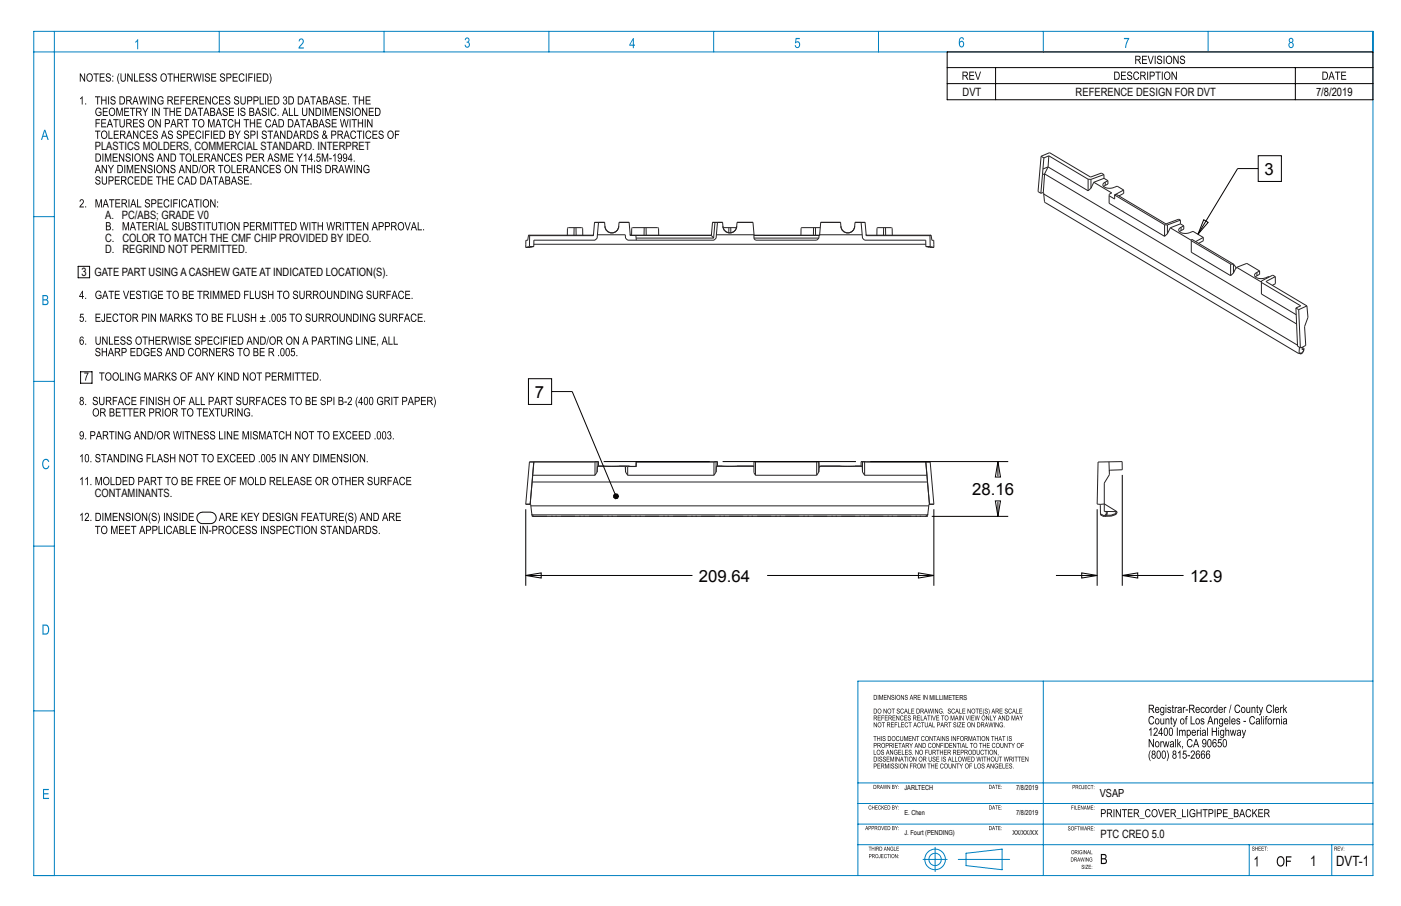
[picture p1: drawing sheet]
<svg xmlns="http://www.w3.org/2000/svg" width="432mm" height="279mm" viewBox="0 0 432 279" stroke-linecap="round" stroke-linejoin="round" font-family="sans-serif">
<defs><g id="words">
<g font-size="5.2">
<text x="389.8" y="54">3</text>
<text x="164.9" y="122.7">7</text>
<text x="299.6" y="152.8">28.16</text>
<text x="215.4" y="179.5">209.64</text>
<text x="366.8" y="179.5">12.9</text>
</g>
<text font-size="4.4" fill="#0a0605" x="403.8" y="267.2">1</text>
<text font-size="4.4" x="411.8" y="267.1">DVT-1</text>
<g font-size="3.5" fill="#0a0605">
<text x="296.7" y="29.6">DVT</text>
<text x="331.5" y="29.6">REFERENCE DESIGN FOR DVT</text>
<text x="29.2" y="46.3">PLASTICS MOLDERS, COMMERCIAL STANDARD. INTERPRET</text>
<text x="32.4" y="67.5">A. PC/ABS; GRADE V0</text>
<text x="32.4" y="74.6">C. COLOR TO MATCH THE CMF CHIP PROVIDED BY IDEO.</text>
<text x="32.4" y="78.1">D. REGRIND NOT PERMITTED.</text>
<text x="29.2" y="153.1">CONTAMINANTS.</text>
<text x="339.2" y="258.4">PTC CREO 5.0</text>
</g>
<g font-size="3.5">
<text x="405.6" y="29.6">7/8/2019</text>
<text x="25.1" y="85.2">3 GATE PART USING A CASHEW GATE AT INDICATED LOCATION(S).</text>
</g>
<text font-size="3.4" x="339" y="245.7">VSAP</text>
<g font-size="2.1">
<text x="286.5" y="215.8">MILLIMETERS</text>
<text x="278.8" y="243.5">JARLTECH</text>
<text x="313.2" y="243.5">7/8/2019</text>
<text x="278.8" y="251.3">E. Chen</text>
<text x="313.2" y="251.3">7/8/2019</text>
<text x="278.8" y="257.6">J. Fourt (PENDING)</text>
<text x="312" y="257.6">XX/XX/XX</text>
</g>
</g></defs>
<!-- layer: Layer 1 -->
<g fill="#0a0605">
<path d="M26 114.9h1.3l-.8 2.5h-.3l.1-.8 .7-1.4h-1z"/>
<path d="M83 22.6a2.34 2.34 0 0 1 0 3.3l.4-1.6zM81.3 22.9v2a.98 .98 0 0 0 1.2-1 .98 .98 0 0 0-1.2-1zM81 22.6h.7a1.3 1.3 0 0 1 1 1.3 1.3 1.3 0 0 1-.9 1.3h-.8zM79.1 22.6h1.5v.3h-1.2v.8h1.1v.3h-1.1v.9h1.3v.3h-1.6zM78.3 22.6h.3v2.6h-.3zM76.5 22.6h1.4v.3h-1.1v.8h1v.3h-1v1.2h-.3zM75.8 22.6h.2v2.6h-.2zM73.9 22.9a.84 .84 0 0 1 .9-.3 .84 .84 0 0 1 .5 .7l-.2 .1a.67 .67 0 0 0-.9-.4 .67 .67 0 0 0-.4 .9 .68 .68 0 0 0 .4 1 .68 .68 0 0 0 .9-.6l.3 .1a.95 .95 0 0 1-1.2 .8 .95 .95 0 0 1-.7-1.3zM71.7 22.6h1.5v.3h-1.2v.8h1.1v.3h-1.1v.9h1.3v.3h-1.6zM70 22.9v.9h.6a.45 .45 0 0 0 .5-.4 .45 .45 0 0 0-.5-.5zM69.8 22.6h.8a.75 .75 0 0 1 .8 .8 .75 .75 0 0 1-.8 .7h-.6v1.1h-.2zM68 22.8a.78 .78 0 0 1 .9-.1 .78 .78 0 0 1 .4 .7h-.2a.45 .45 0 0 0-.6-.6 .45 .45 0 0 0-.2 .8h.1a.83 .83 0 0 1 1 .7 .83 .83 0 0 1-.8 1 .83 .83 0 0 1-.8-.9l.2-.1a.52 .52 0 0 0 .6 .7 .52 .52 0 0 0 .2-.9l-.3-.1a.71 .71 0 0 1-.6-.4 .71 .71 0 0 1 .1-.8zM65.1 22.6h1.5v.3h-1.2v.8h1.1v.3h-1.1v.9h1.3v.3h-1.6zM63.4 22.8a.78 .78 0 0 1 .8-.1 .78 .78 0 0 1 .5 .7h-.3a.45 .45 0 0 0-.5-.6 .45 .45 0 0 0-.3 .8h.1a.83 .83 0 0 1 1 .7 .83 .83 0 0 1-.8 1 .83 .83 0 0 1-.8-.9l.2-.1a.52 .52 0 0 0 .7 .7 .52 .52 0 0 0 .2-.9l-.4-.1a.71 .71 0 0 1-.6-.4 .71 .71 0 0 1 .2-.8zM62.4 22.6h.3v2.6h-.3zM59.5 22.6h.2l.4 2.2 .5-2.2h.4l.4 2.2 .5-2.2h.2l-.5 2.6h-.3l-.5-2.2-.5 2.2h-.3zM57.8 22.9v.9h.6a.42 .42 0 0 0 .5-.4 .42 .42 0 0 0-.4-.5zM57.6 22.6h.9a.69 .69 0 0 1 .7 .7 .69 .69 0 0 1-.6 .7l.8 1.2h-.4l-.2-.6a.73 .73 0 0 0-1-.6v1.2h-.2zM55.6 22.6h1.5v.3h-1.2v.8h1.2v.3h-1.2v.9h1.3v.3h-1.6zM53.5 22.6h.3v1.1h1.1v-1.1h.3v2.6h-.3v-1.2h-1.1v1.2h-.3zM51.6 22.6h1.7v.3h-.7v2.3h-.3v-2.3h-.7zM49.9 23.1a.97 .97 0 0 0-.2 1.2 .97 .97 0 0 0 1.1 .5 1 1 0 0 0 .4-1.2 1 1 0 0 0-1.1-.6zM49.7 22.9a1.07 1.07 0 0 1 1.4 0 1.07 1.07 0 0 1 .3 1.4 1.04 1.04 0 0 1-1.4 .8 1.04 1.04 0 0 1-.5-1.5zM47 22.8a.78 .78 0 0 1 .8-.1 .78 .78 0 0 1 .5 .7h-.3a.45 .45 0 0 0-.5-.6 .45 .45 0 0 0-.3 .8h.1a.83 .83 0 0 1 1.1 .7 .83 .83 0 0 1-.9 1 .83 .83 0 0 1-.8-.9l.3-.1a.52 .52 0 0 0 .6 .7 .52 .52 0 0 0 .2-.9l-.3-.1a.71 .71 0 0 1-.7-.4 .71 .71 0 0 1 .2-.8zM45 22.8a.78 .78 0 0 1 .9-.1 .78 .78 0 0 1 .5 .7h-.3a.45 .45 0 0 0-.6-.6 .45 .45 0 0 0-.2 .8h.1a.83 .83 0 0 1 1 .7 .83 .83 0 0 1-.8 1 .83 .83 0 0 1-.8-.9l.2-.1a.52 .52 0 0 0 .6 .7 .52 .52 0 0 0 .3-.9l-.4-.1a.71 .71 0 0 1-.6-.4 .71 .71 0 0 1 .1-.8zM42.9 22.6h1.5v.3h-1.2v.8h1.2v.3h-1.2v.9h1.3v.3h-1.6zM41.3 22.6h.3v2.3h1v.3h-1.3zM39.2 22.6h.3l1.1 2v-2h.3v2.6h-.3l-1.1-2v2h-.3zM37.1 22.6h.3v1.5a.59 .59 0 0 0 .6 .8 .59 .59 0 0 0 .5-.8v-1.5h.3v1.5a.86 .86 0 0 1-.8 1.1 .86 .86 0 0 1-.9-1.1zM36.6 22.6h.2l-.4 1.7 .4 1.6a2.5 2.5 0 0 1-.2-3.3zM34.6 24.8h.3v.4h-.3zM34.6 23.3h.3v.4h-.3zM32.8 22.8a.78 .78 0 0 1 .9-.1 .78 .78 0 0 1 .4 .7h-.2a.45 .45 0 0 0-.6-.6 .45 .45 0 0 0-.2 .8h.1a.83 .83 0 0 1 1 .7 .83 .83 0 0 1-.8 1 .83 .83 0 0 1-.8-.9l.2-.1a.52 .52 0 0 0 .6 .7 .52 .52 0 0 0 .2-.9l-.3-.1a.71 .71 0 0 1-.6-.4 .71 .71 0 0 1 .1-.8zM30.7 22.6h1.5v.3h-1.2v.8h1.1v.3h-1.1v.9h1.3v.3h-1.6zM28.8 22.6h1.6v.3h-.6v2.3h-.3v-2.3h-.7zM27.1 23.1a.97 .97 0 0 0-.2 1.2 .97 .97 0 0 0 1.1 .5 1 1 0 0 0 .3-1.2 1 1 0 0 0-1.1-.6zM26.9 22.9a1.07 1.07 0 0 1 1.4 0 1.07 1.07 0 0 1 .3 1.4 1.04 1.04 0 0 1-1.4 .8 1.04 1.04 0 0 1-.6-1.5zM24.6 22.6h.3l1.1 2v-2h.2v2.6h-.2l-1.1-2v2h-.3z"/>
<path d="M112.7 29.7h1.5v.3h-1.2v.8h1.1v.3h-1.1v.8h1.2v.3h-1.5zM110.6 29.7h.3v1h1v-1h.3v2.5h-.3v-1.2h-1v1.2h-.3zM108.7 29.7h1.6v.3h-.7v2.2h-.2v-2.2h-.7zM107.3 31.9h.3v.3h-.3zM105.3 29.7h1.5v.3h-1.2v.8h1.1v.3h-1.1v.8h1.2v.3h-1.5zM103.5 29.9a.78 .78 0 0 1 .9-.2 .78 .78 0 0 1 .5 .7h-.3a.45 .45 0 0 0-.6-.5 .45 .45 0 0 0-.2 .7l.1 .1a.83 .83 0 0 1 1 .7 .83 .83 0 0 1-.8 .9 .83 .83 0 0 1-.8-.9h.2a.52 .52 0 0 0 .7 .6 .52 .52 0 0 0 .2-.8l-.4-.1a.71 .71 0 0 1-.6-.5 .71 .71 0 0 1 .1-.7zM102.1 30l-.3 1.2h.7zM102 29.7h.3l.8 2.5h-.3l-.2-.7h-.9l-.2 .7h-.3zM99.8 31.1v.8h.5a.44 .44 0 0 0 .5-.4 .44 .44 0 0 0-.6-.4zM99.8 30v.8h.4a.39 .39 0 0 0 .5-.4 .39 .39 0 0 0-.5-.4zM99.5 29.7h.8a.64 .64 0 0 1 .6 .4 .64 .64 0 0 1-.2 .8 .71 .71 0 0 1 .3 .8 .71 .71 0 0 1-.7 .5h-.8zM98.3 30l-.4 1.2h.7zM98.1 29.7h.3l.9 2.5h-.3l-.3-.7h-.8l-.3 .7h-.3zM95.7 29.7h1.6v.3h-.7v2.2h-.3v-2.2h-.6zM94.6 30l-.4 1.2h.8zM94.5 29.7h.2l.9 2.5h-.3l-.3-.7h-.8l-.3 .7h-.2zM92.1 30v1.9a.98 .98 0 0 0 1.1-.9 .98 .98 0 0 0-1.1-1zM91.8 29.7h.7a1.3 1.3 0 0 1 1 1.3 1.3 1.3 0 0 1-1 1.2h-.7zM89.2 30v1.9a.98 .98 0 0 0 1.1-.9 .98 .98 0 0 0-1.1-1zM88.9 29.7h.7a1.3 1.3 0 0 1 1 1.3 1.3 1.3 0 0 1-1 1.2h-.7zM87.4 29.9a.62 .62 0 0 1 .9 .1 .62 .62 0 0 1-.1 .9 .7 .7 0 0 1 .1 1.2 .7 .7 0 0 1-1.1-.5l.2-.1 .1 .3a.45 .45 0 0 0 .8-.2 .45 .45 0 0 0-.6-.6v-.2a.38 .38 0 0 0 .5-.3 .38 .38 0 0 0-.3-.5 .38 .38 0 0 0-.4 .4l-.3-.1zM84.7 30v1.9a.98 .98 0 0 0 1.1-.9 .98 .98 0 0 0-1.1-1zM84.4 29.7h.7a1.3 1.3 0 0 1 1 1.3 1.3 1.3 0 0 1-1 1.2h-.7zM82.5 29.7h1.5v.3h-1.3v.8h1.2v.3h-1.2v.8h1.3v.3h-1.5zM81.7 29.7h.3v2.5h-.3zM80 29.7h.3v2.2h1v.3h-1.3zM78.4 30v.9h.5a.45 .45 0 0 0 .5-.5 .45 .45 0 0 0-.5-.4zM78.1 29.7h.8a.75 .75 0 0 1 .8 .7 .75 .75 0 0 1-.8 .8h-.5v1h-.3zM76.5 30v.9h.5a.45 .45 0 0 0 .5-.5 .45 .45 0 0 0-.5-.4zM76.2 29.7h.8a.75 .75 0 0 1 .8 .7 .75 .75 0 0 1-.8 .8h-.5v1h-.3zM74.1 29.7h.3v1.5a.59 .59 0 0 0 .5 .8 .59 .59 0 0 0 .6-.8v-1.5h.2v1.5a.86 .86 0 0 1-.8 1.1 .86 .86 0 0 1-.8-1.1zM72.4 29.9a.78 .78 0 0 1 .8-.2 .78 .78 0 0 1 .5 .7h-.3a.45 .45 0 0 0-.5-.5 .45 .45 0 0 0-.3 .7l.1 .1a.83 .83 0 0 1 1 .7 .83 .83 0 0 1-.8 .9 .83 .83 0 0 1-.8-.9h.2a.52 .52 0 0 0 .7 .6 .52 .52 0 0 0 .2-.8l-.4-.1a.71 .71 0 0 1-.6-.5 .71 .71 0 0 1 .2-.7zM69.6 29.9a.78 .78 0 0 1 .9-.2 .78 .78 0 0 1 .4 .7h-.2a.45 .45 0 0 0-.6-.5 .45 .45 0 0 0-.2 .7l.1 .1a.83 .83 0 0 1 1 .7 .83 .83 0 0 1-.8 .9 .83 .83 0 0 1-.8-.9h.2a.52 .52 0 0 0 .6 .6 .52 .52 0 0 0 .2-.8l-.3-.1a.71 .71 0 0 1-.6-.5 .71 .71 0 0 1 .1-.7zM67.5 29.7h1.5v.3h-1.2v.8h1.1v.3h-1.1v.8h1.3v.3h-1.6zM65.7 29.9a.84 .84 0 0 1 .9-.2 .84 .84 0 0 1 .5 .7l-.2 .1a.67 .67 0 0 0-.9-.5 .67 .67 0 0 0-.4 .9 .68 .68 0 0 0 .4 1 .68 .68 0 0 0 .9-.6l.3 .1a.95 .95 0 0 1-1.2 .8 .95 .95 0 0 1-.7-1.3zM63.3 29.7h.3l1.1 2v-2h.3v2.5h-.3l-1.1-2v2h-.3zM61.4 29.7h1.5v.3h-1.2v.8h1.1v.3h-1.1v.8h1.3v.3h-1.6zM59.6 30v.8h.6a.42 .42 0 0 0 .5-.4 .42 .42 0 0 0-.4-.4zM59.3 29.7h.9a.69 .69 0 0 1 .8 .6 .69 .69 0 0 1-.6 .8l.7 1.1h-.3l-.3-.5a.73 .73 0 0 0-.9-.6v1.1h-.3zM57.4 29.7h1.5v.3h-1.2v.8h1.1v.3h-1.1v.8h1.2v.3h-1.5zM55.6 29.7h1.4v.3h-1.1v.8h1v.3h-1v1.1h-.3zM53.7 29.7h1.5v.3h-1.2v.8h1.1v.3h-1.1v.8h1.2v.3h-1.5zM51.9 30v.8h.6a.42 .42 0 0 0 .5-.4 .42 .42 0 0 0-.5-.4zM51.6 29.7h.9a.69 .69 0 0 1 .8 .6 .69 .69 0 0 1-.6 .8l.7 1.1h-.3l-.3-.5a.73 .73 0 0 0-.9-.6v1.1h-.3zM48.9 29.9a.89 .89 0 0 1 .9-.2 .89 .89 0 0 1 .6 .7l-.3 .1a.72 .72 0 0 0-.9-.5 .72 .72 0 0 0-.4 1 .71 .71 0 0 0 .5 .9 .71 .71 0 0 0 .8-.7h-.6v-.3h.9v1a1.2 1.2 0 0 1-1.7 0 1.2 1.2 0 0 1-.1-1.6zM46.5 29.7h.2l1.1 2v-2h.3v2.5h-.3l-1.1-2v2h-.2zM45.7 29.7h.3v2.5h-.3zM42.7 29.7h.3l.4 2.2 .5-2.2h.4l.4 2.2 .4-2.2h.3l-.6 2.5h-.2l-.5-2.2-.5 2.2h-.3zM41.7 30l-.3 1.2h.7zM41.6 29.7h.3l.8 2.5h-.3l-.2-.7h-.9l-.2 .7h-.3zM39.2 30v.8h.6a.42 .42 0 0 0 .5-.4 .42 .42 0 0 0-.5-.4zM38.9 29.7h.9a.69 .69 0 0 1 .8 .6 .69 .69 0 0 1-.6 .8l.7 1.1h-.3l-.3-.5a.73 .73 0 0 0-.9-.6v1.1h-.3zM37.1 30v1.9a.98 .98 0 0 0 1.1-.9 .98 .98 0 0 0-1.1-1zM36.8 29.7h.7a1.3 1.3 0 0 1 1 1.3 1.3 1.3 0 0 1-.9 1.2h-.8zM34.3 29.9a.78 .78 0 0 1 .8-.2 .78 .78 0 0 1 .5 .7h-.3a.45 .45 0 0 0-.5-.5 .45 .45 0 0 0-.3 .7l.2 .1a.83 .83 0 0 1 1 .7 .83 .83 0 0 1-.9 .9 .83 .83 0 0 1-.8-.9h.3a.52 .52 0 0 0 .6 .6 .52 .52 0 0 0 .2-.8l-.3-.1a.71 .71 0 0 1-.7-.5 .71 .71 0 0 1 .2-.7zM33.3 29.7h.3v2.5h-.3zM31.2 29.7h.3v1h1v-1h.3v2.5h-.3v-1.2h-1v1.2h-.3zM29.3 29.7h1.6v.3h-.7v2.2h-.2v-2.2h-.7zM26.3 31.9h.2v.3h-.2zM25.3 29.7h.2v2.5h-.3v-1.9l-.5 .3v-.3z"/>
<path d="M115.9 33.5v2a.98 .98 0 0 0 1.1-1 .98 .98 0 0 0-1.1-1zM115.6 33.2h.7a1.3 1.3 0 0 1 1 1.3 1.3 1.3 0 0 1-1 1.3h-.7zM113.7 33.2h1.5v.3h-1.3v.8h1.2v.3h-1.2v.9h1.3v.3h-1.5zM111.6 33.2h.2l1.1 2v-2h.3v2.6h-.3l-1.1-2v2h-.2zM109.7 33.7a.97 .97 0 0 0-.2 1.2 .97 .97 0 0 0 1.1 .5 1 1 0 0 0 .3-1.2 1 1 0 0 0-1-.6zM109.5 33.5a1.07 1.07 0 0 1 1.4 0 1.07 1.07 0 0 1 .3 1.3 1.04 1.04 0 0 1-1.4 .9 1.04 1.04 0 0 1-.5-1.5zM108.6 33.2h.2v2.6h-.2zM106.8 33.4a.78 .78 0 0 1 .8-.2 .78 .78 0 0 1 .5 .7l-.3 .1a.45 .45 0 0 0-.5-.6 .45 .45 0 0 0-.3 .7l.1 .1a.83 .83 0 0 1 1 .7 .83 .83 0 0 1-.8 .9 .83 .83 0 0 1-.8-.9h.2a.52 .52 0 0 0 .7 .7 .52 .52 0 0 0 .2-.9l-.4-.1a.71 .71 0 0 1-.6-.5 .71 .71 0 0 1 .2-.7zM104.5 33.2h.3l1.1 2v-2h.2v2.6h-.3l-1-2v2h-.3zM102.6 33.2h1.5v.3h-1.3v.8h1.2v.3h-1.2v.9h1.3v.3h-1.5zM100.1 33.2h.5l.6 2.2 .6-2.2h.3v2.6h-.2v-2.2l-.6 2.2h-.3l-.6-2.2v2.2h-.3zM99.4 33.2h.3v2.6h-.3zM97.5 33.5v2a.98 .98 0 0 0 1.2-1 .98 .98 0 0 0-1.2-1zM97.3 33.2h.7a1.3 1.3 0 0 1 1 1.3 1.3 1.3 0 0 1-1 1.3h-.7zM95.2 33.2h.2l1.1 2v-2h.3v2.6h-.3l-1.1-2v2h-.2zM93.1 33.2h.3v1.5a.59 .59 0 0 0 .5 .8 .59 .59 0 0 0 .5-.8v-1.5h.3v1.5a.86 .86 0 0 1-.8 1.1 .86 .86 0 0 1-.8-1.1zM90.7 33.2h.2v2.3h1.1v.3h-1.3zM89.1 33.2h.2v2.3h1v.3h-1.2zM87.8 33.5l-.3 1.2h.7zM87.7 33.2h.3l.9 2.6h-.4l-.2-.8h-.9l-.2 .8h-.3zM85.6 35.4h.3v.4h-.3zM83.7 33.4a.84 .84 0 0 1 .9-.2 .84 .84 0 0 1 .6 .7l-.3 .1a.67 .67 0 0 0-.9-.4 .67 .67 0 0 0-.4 .9 .68 .68 0 0 0 .4 1 .68 .68 0 0 0 .9-.6l.3 .1a.95 .95 0 0 1-1.2 .8 .95 .95 0 0 1-.6-1.3zM82.7 33.2h.3v2.6h-.3zM80.9 33.4a.78 .78 0 0 1 .8-.2 .78 .78 0 0 1 .5 .7l-.3 .1a.45 .45 0 0 0-.5-.6 .45 .45 0 0 0-.3 .7l.2 .1a.83 .83 0 0 1 1 .7 .83 .83 0 0 1-.8 .9 .83 .83 0 0 1-.9-.9h.3a.52 .52 0 0 0 .6 .7 .52 .52 0 0 0 .2-.9l-.3-.1a.71 .71 0 0 1-.7-.5 .71 .71 0 0 1 .2-.7zM79.5 33.5l-.4 1.2h.8zM79.4 33.2h.2l.9 2.6h-.3l-.3-.8h-.8l-.3 .8h-.2zM77.1 34.6v.9h.5a.44 .44 0 0 0 .5-.5 .44 .44 0 0 0-.5-.4zM77.1 33.5v.8h.5a.39 .39 0 0 0 .4-.4 .39 .39 0 0 0-.5-.4zM76.8 33.2h.8a.64 .64 0 0 1 .7 .5 .64 .64 0 0 1-.3 .7 .71 .71 0 0 1 .4 .8 .71 .71 0 0 1-.8 .6h-.8zM74.3 33.4a.78 .78 0 0 1 .8-.2 .78 .78 0 0 1 .5 .7l-.3 .1a.45 .45 0 0 0-.5-.6 .45 .45 0 0 0-.3 .7l.2 .1a.83 .83 0 0 1 1 .7 .83 .83 0 0 1-.8 .9 .83 .83 0 0 1-.9-.9h.3a.52 .52 0 0 0 .6 .7 .52 .52 0 0 0 .2-.9l-.3-.1a.71 .71 0 0 1-.7-.5 .71 .71 0 0 1 .2-.7zM73.4 33.2h.2v2.6h-.2zM70.6 33.2h1.5v.3h-1.2v.8h1.1v.3h-1.1v.9h1.2v.3h-1.5zM68.8 33.4a.78 .78 0 0 1 .9-.2 .78 .78 0 0 1 .4 .7l-.2 .1a.45 .45 0 0 0-.6-.6 .45 .45 0 0 0-.2 .7l.1 .1a.83 .83 0 0 1 1 .7 .83 .83 0 0 1-.8 .9 .83 .83 0 0 1-.8-.9h.2a.52 .52 0 0 0 .6 .7 .52 .52 0 0 0 .3-.9l-.4-.1a.71 .71 0 0 1-.6-.5 .71 .71 0 0 1 .1-.7zM67.4 33.5l-.3 1.2h.7zM67.3 33.2h.3l.8 2.6h-.3l-.2-.8h-.9l-.2 .8h-.3zM65.1 34.6v.9h.5a.44 .44 0 0 0 .5-.5 .44 .44 0 0 0-.6-.4zM65.1 33.5v.8h.4a.39 .39 0 0 0 .5-.4 .39 .39 0 0 0-.5-.4zM64.8 33.2h.8a.64 .64 0 0 1 .6 .5 .64 .64 0 0 1-.2 .7 .71 .71 0 0 1 .3 .8 .71 .71 0 0 1-.7 .6h-.8zM63.6 33.5l-.4 1.2h.7zM63.4 33.2h.3l.9 2.6h-.3l-.3-.8h-.9l-.2 .8h-.3zM60.9 33.2h1.7v.3h-.7v2.3h-.3v-2.3h-.7zM59.9 33.5l-.4 1.2h.7zM59.7 33.2h.3l.9 2.6h-.3l-.3-.8h-.8l-.3 .8h-.3zM57.3 33.5v2a.98 .98 0 0 0 1.2-1 .98 .98 0 0 0-1.2-1zM57.1 33.2h.7a1.3 1.3 0 0 1 1 1.3 1.3 1.3 0 0 1-1 1.3h-.7zM54.3 33.2h1.5v.3h-1.2v.8h1.2v.3h-1.2v.9h1.3v.3h-1.6zM52.3 33.2h.2v1.1h1.1v-1.1h.3v2.6h-.3v-1.2h-1.1v1.2h-.2zM50.3 33.2h1.7v.3h-.7v2.3h-.3v-2.3h-.7zM47.6 33.2h.3l1.1 2v-2h.2v2.6h-.3l-1-2v2h-.3zM46.8 33.2h.3v2.6h-.3zM43.8 33.2h.4l.6 1.2 .6-1.2h.3l-.8 1.5v1.1h-.3v-1.1zM42.2 33.5v.8h.6a.42 .42 0 0 0 .5-.3 .42 .42 0 0 0-.4-.5zM42 33.2h.9a.69 .69 0 0 1 .7 .6 .69 .69 0 0 1-.6 .8l.8 1.2h-.4l-.2-.6a.73 .73 0 0 0-1-.6v1.2h-.2zM40.1 33.2h1.6v.3h-.7v2.3h-.3v-2.3h-.6zM38.3 33.2h1.5v.3h-1.2v.8h1.1v.3h-1.1v.9h1.2v.3h-1.5zM35.9 33.2h.4l.6 2.2 .6-2.2h.3v2.6h-.2v-2.2l-.6 2.2h-.3l-.6-2.2v2.2h-.2zM34 33.7a.97 .97 0 0 0-.2 1.2 .97 .97 0 0 0 1.1 .5 1 1 0 0 0 .3-1.2 1 1 0 0 0-1-.6zM33.8 33.5a1.07 1.07 0 0 1 1.4 0 1.07 1.07 0 0 1 .3 1.3 1.04 1.04 0 0 1-1.4 .9 1.04 1.04 0 0 1-.5-1.5zM31.7 33.2h1.5v.3h-1.2v.8h1.1v.3h-1.1v.9h1.2v.3h-1.5zM29.7 33.4a.89 .89 0 0 1 .9-.2 .89 .89 0 0 1 .7 .7l-.3 .1a.72 .72 0 0 0-.9-.5 .72 .72 0 0 0-.4 1 .71 .71 0 0 0 .5 1 .71 .71 0 0 0 .8-.7h-.6v-.3h.9v.9a1.2 1.2 0 0 1-1.7 .1 1.2 1.2 0 0 1-.1-1.7z"/>
<path d="M113.2 36.8h.2l1.1 1.9v-1.9h.3v2.5h-.3l-1.1-2v2h-.2zM112.4 36.8h.3v2.5h-.3zM110.3 36.8h.2v1h1.1v-1h.3v2.5h-.3v-1.2h-1.1v1.2h-.2zM108.4 36.8h1.6v.3h-.7v2.2h-.3v-2.2h-.6zM107.8 36.8h.2v2.5h-.2zM104.8 36.8h.3l.4 2.1 .5-2.1h.3l.5 2.1 .4-2.1h.3l-.6 2.5h-.3l-.5-2.2-.5 2.2h-.3zM102.2 36.8h1.5v.3h-1.2v.7h1.2v.3h-1.2v.9h1.3v.3h-1.6zM100.5 36.9a.78 .78 0 0 1 .8-.1 .78 .78 0 0 1 .5 .7h-.3a.45 .45 0 0 0-.5-.5 .45 .45 0 0 0-.3 .7h.2a.83 .83 0 0 1 1 .7 .83 .83 0 0 1-.8 1 .83 .83 0 0 1-.9-.9l.3-.1a.52 .52 0 0 0 .6 .7 .52 .52 0 0 0 .2-.9l-.3-.1a.71 .71 0 0 1-.7-.4 .71 .71 0 0 1 .2-.8zM99.1 37l-.4 1.2h.8zM99 36.8h.2l.9 2.5h-.3l-.3-.8h-.8l-.3 .8h-.2zM96.7 38.1v.9h.5a.44 .44 0 0 0 .5-.5 .44 .44 0 0 0-.5-.4zM96.7 37.1v.7h.5a.39 .39 0 0 0 .4-.4 .39 .39 0 0 0-.5-.3zM96.4 36.8h.8a.64 .64 0 0 1 .7 .4 .64 .64 0 0 1-.3 .7 .71 .71 0 0 1 .4 .9 .71 .71 0 0 1-.8 .5h-.8zM95.2 37l-.3 1.2h.7zM95.1 36.8h.3l.8 2.5h-.3l-.2-.8h-.9l-.2 .8h-.3zM92.6 36.8h1.6v.3h-.6v2.2h-.3v-2.2h-.7zM91.5 37l-.3 1.2h.7zM91.4 36.8h.3l.8 2.5h-.3l-.2-.8h-.9l-.2 .8h-.3zM89 37.1v1.9a.98 .98 0 0 0 1.2-1 .98 .98 0 0 0-1.2-.9zM88.7 36.8h.7a1.3 1.3 0 0 1 1.1 1.2 1.3 1.3 0 0 1-1 1.3h-.8zM86.1 37.1v1.9a.98 .98 0 0 0 1.2-1 .98 .98 0 0 0-1.2-.9zM85.8 36.8h.8a1.3 1.3 0 0 1 1 1.2 1.3 1.3 0 0 1-1 1.3h-.8zM84.6 37l-.3 1.2h.7zM84.5 36.8h.3l.8 2.5h-.3l-.2-.8h-.9l-.2 .8h-.3zM82.1 37a.84 .84 0 0 1 .9-.3 .84 .84 0 0 1 .5 .7l-.2 .1a.67 .67 0 0 0-.9-.4 .67 .67 0 0 0-.4 .9 .68 .68 0 0 0 .4 1 .68 .68 0 0 0 .9-.6l.3 .1a.95 .95 0 0 1-1.2 .8 .95 .95 0 0 1-.7-1.3zM79.1 36.8h1.5v.3h-1.2v.7h1.1v.3h-1.1v.9h1.2v.3h-1.5zM77 36.8h.3v1h1.1v-1h.2v2.5h-.2v-1.2h-1.1v1.2h-.3zM75.1 36.8h1.6v.3h-.7v2.2h-.2v-2.2h-.7zM72.3 36.8h.3v1h1.1v-1h.3v2.5h-.3v-1.2h-1.1v1.2h-.3zM70.5 37a.84 .84 0 0 1 .9-.3 .84 .84 0 0 1 .6 .7l-.3 .1a.67 .67 0 0 0-.9-.4 .67 .67 0 0 0-.3 .9 .68 .68 0 0 0 .3 1 .68 .68 0 0 0 .9-.6l.3 .1a.95 .95 0 0 1-1.2 .8 .95 .95 0 0 1-.6-1.3zM68.3 36.8h1.7v.3h-.7v2.2h-.3v-2.2h-.7zM67.3 37l-.4 1.2h.7zM67.1 36.8h.3l.9 2.5h-.3l-.3-.8h-.9l-.2 .8h-.3zM64.1 36.8h.5l.5 2.1 .7-2.1h.3v2.5h-.2v-2.1l-.6 2.1h-.3l-.6-2.2v2.2h-.3zM61.5 37.3a.97 .97 0 0 0-.2 1.1 .97 .97 0 0 0 1.1 .5 1 1 0 0 0 .3-1.2 1 1 0 0 0-1.1-.6zM61.3 37.1a1.07 1.07 0 0 1 1.4-.1 1.07 1.07 0 0 1 .3 1.4 1.04 1.04 0 0 1-1.4 .9 1.04 1.04 0 0 1-.6-1.6zM59.2 36.8h1.6v.3h-.7v2.2h-.2v-2.2h-.7zM56.6 36.8h1.6v.3h-.6v2.2h-.3v-2.2h-.7zM54.9 37v.9h.6a.42 .42 0 0 0 .5-.4 .42 .42 0 0 0-.4-.5zM54.7 36.8h.9a.69 .69 0 0 1 .7 .6 .69 .69 0 0 1-.6 .7l.8 1.2h-.4l-.2-.5a.73 .73 0 0 0-1-.6v1.1h-.2zM53.5 37l-.4 1.2h.7zM53.3 36.8h.3l.9 2.5h-.4l-.2-.8h-.9l-.2 .8h-.3zM51.1 37.1v.9h.5a.45 .45 0 0 0 .5-.5 .45 .45 0 0 0-.5-.4zM50.8 36.8h.8a.75 .75 0 0 1 .8 .7 .75 .75 0 0 1-.8 .8h-.5v1h-.3zM47.9 36.8h.3l1.1 1.9v-1.9h.2v2.5h-.2l-1.1-2v2h-.3zM46.1 37.3a.97 .97 0 0 0-.2 1.1 .97 .97 0 0 0 1 .5 1 1 0 0 0 .4-1.2 1 1 0 0 0-1.1-.6zM45.9 37.1a1.07 1.07 0 0 1 1.4-.1 1.07 1.07 0 0 1 .2 1.4 1.04 1.04 0 0 1-1.3 .9 1.04 1.04 0 0 1-.6-1.6zM43.1 36.9a.78 .78 0 0 1 .9-.1 .78 .78 0 0 1 .4 .7h-.2a.45 .45 0 0 0-.6-.5 .45 .45 0 0 0-.2 .7h.1a.83 .83 0 0 1 1 .8 .83 .83 0 0 1-.8 .9 .83 .83 0 0 1-.9-.9l.3-.1a.52 .52 0 0 0 .6 .7 .52 .52 0 0 0 .2-.9l-.3-.1a.71 .71 0 0 1-.6-.4 .71 .71 0 0 1 .1-.8zM41 36.8h1.5v.3h-1.2v.7h1.1v.3h-1.1v.9h1.3v.3h-1.6zM39.2 37v.9h.6a.42 .42 0 0 0 .5-.4 .42 .42 0 0 0-.5-.5zM38.9 36.8h.9a.69 .69 0 0 1 .8 .6 .69 .69 0 0 1-.6 .7l.7 1.2h-.3l-.3-.5a.73 .73 0 0 0-.9-.6v1.1h-.3zM36.8 36.8h.3v1.4a.59 .59 0 0 0 .5 .8 .59 .59 0 0 0 .6-.8v-1.4h.3v1.4a.86 .86 0 0 1-.9 1.1 .86 .86 0 0 1-.8-1.1zM34.9 36.8h1.7v.3h-.7v2.2h-.3v-2.2h-.7zM33.8 37l-.3 1.2h.7zM33.7 36.8h.3l.8 2.5h-.3l-.2-.8h-.9l-.2 .8h-.3zM31.2 36.8h1.5v.3h-1.2v.7h1.1v.3h-1.1v.9h1.3v.3h-1.6zM29.5 36.8h1.4v.3h-1.2v.7h1v.3h-1v1.2h-.2z"/>
<path d="M121.7 40.3h1.4v.3h-1.1v.8h1v.3h-1v1.1h-.3zM119.9 40.8a.97 .97 0 0 0-.3 1.2 .97 .97 0 0 0 1.1 .5 1 1 0 0 0 .4-1.2 1 1 0 0 0-1.1-.7zM119.7 40.6a1.07 1.07 0 0 1 1.4-.1 1.07 1.07 0 0 1 .2 1.4 1.04 1.04 0 0 1-1.3 .9 1.04 1.04 0 0 1-.6-1.5zM116.9 40.4a.78 .78 0 0 1 .8-.1 .78 .78 0 0 1 .5 .7h-.3a.45 .45 0 0 0-.5-.5 .45 .45 0 0 0-.3 .7l.2 .1a.83 .83 0 0 1 1 .7 .83 .83 0 0 1-.8 .9 .83 .83 0 0 1-.9-.9h.3a.52 .52 0 0 0 .6 .6 .52 .52 0 0 0 .2-.9l-.3-.1a.71 .71 0 0 1-.6-.4 .71 .71 0 0 1 .1-.8zM114.8 40.3h1.5v.3h-1.2v.8h1.1v.3h-1.1v.8h1.2v.3h-1.5zM113 40.5a.84 .84 0 0 1 .8-.2 .84 .84 0 0 1 .6 .7l-.3 .1a.67 .67 0 0 0-.8-.5 .67 .67 0 0 0-.4 .9 .68 .68 0 0 0 .4 1 .68 .68 0 0 0 .9-.6l.2 .1a.95 .95 0 0 1-1.1 .8 .95 .95 0 0 1-.7-1.3zM111.9 40.3h.3v2.5h-.3zM110 40.3h1.6v.3h-.7v2.2h-.2v-2.2h-.7zM108.3 40.5a.84 .84 0 0 1 .9-.2 .84 .84 0 0 1 .6 .7l-.3 .1a.67 .67 0 0 0-.9-.5 .67 .67 0 0 0-.4 .9 .68 .68 0 0 0 .4 1 .68 .68 0 0 0 .9-.6l.3 .1a.95 .95 0 0 1-1.2 .8 .95 .95 0 0 1-.6-1.3zM106.8 40.5l-.3 1.3h.7zM106.7 40.3h.3l.8 2.5h-.3l-.2-.8h-.9l-.2 .8h-.3zM104.3 40.6v.8h.6a.42 .42 0 0 0 .5-.4 .42 .42 0 0 0-.5-.4zM104 40.3h.9a.69 .69 0 0 1 .8 .6 .69 .69 0 0 1-.6 .8l.7 1.1h-.3l-.3-.5a.73 .73 0 0 0-.9-.6v1.1h-.3zM102.4 40.6v.9h.5a.45 .45 0 0 0 .5-.5 .45 .45 0 0 0-.5-.4zM102.1 40.3h.8a.75 .75 0 0 1 .8 .7 .75 .75 0 0 1-.8 .8h-.5v1h-.3zM99.9 40.6l-.1 .3a.27 .27 0 0 0 .5 0 .27 .27 0 0 0-.2-.4zM99.7 41.7a.45 .45 0 0 0-.1 .7 .45 .45 0 0 0 .7-.1l-.4-.7zM99.7 40.4a.56 .56 0 0 1 .8 .2 .56 .56 0 0 1-.4 .8l.4 .6 .1-.4 .3 .1-.2 .5 .3 .4-.2 .3-.3-.4a.73 .73 0 0 1-1.2 0 .73 .73 0 0 1 .5-1.1l-.3-.6zM96.8 40.4a.78 .78 0 0 1 .8-.1 .78 .78 0 0 1 .5 .7h-.2a.45 .45 0 0 0-.6-.5 .45 .45 0 0 0-.3 .7l.2 .1a.83 .83 0 0 1 1 .7 .83 .83 0 0 1-.8 .9 .83 .83 0 0 1-.9-.9h.3a.52 .52 0 0 0 .6 .6 .52 .52 0 0 0 .2-.9l-.3-.1a.71 .71 0 0 1-.6-.4 .71 .71 0 0 1 .1-.8zM94.8 40.6v1.9a.98 .98 0 0 0 1.2-1 .98 .98 0 0 0-1.2-.9zM94.5 40.3h.7a1.3 1.3 0 0 1 1.1 1.2 1.3 1.3 0 0 1-1 1.3h-.8zM92.7 40.6v.8h.6a.42 .42 0 0 0 .5-.4 .42 .42 0 0 0-.4-.4zM92.4 40.3h1a.69 .69 0 0 1 .7 .6 .69 .69 0 0 1-.6 .8l.8 1.1h-.4l-.2-.5a.73 .73 0 0 0-1-.6v1.1h-.3zM91.2 40.5l-.3 1.3h.7zM91.1 40.3h.3l.8 2.5h-.3l-.2-.8h-.9l-.2 .8h-.3zM88.7 40.6v1.9a.98 .98 0 0 0 1.2-1 .98 .98 0 0 0-1.2-.9zM88.4 40.3h.7a1.3 1.3 0 0 1 1 1.2 1.3 1.3 0 0 1-.9 1.3h-.8zM86.3 40.3h.3l1.1 2v-2h.3v2.5h-.3l-1.1-2v2h-.3zM85.1 40.5l-.3 1.3h.7zM85 40.3h.3l.8 2.5h-.3l-.2-.8h-.9l-.2 .8h-.3zM82.5 40.3h1.6v.3h-.6v2.2h-.3v-2.2h-.7zM80.9 40.4a.78 .78 0 0 1 .8-.1 .78 .78 0 0 1 .5 .7h-.3a.45 .45 0 0 0-.5-.5 .45 .45 0 0 0-.3 .7l.2 .1a.83 .83 0 0 1 1 .7 .83 .83 0 0 1-.8 .9 .83 .83 0 0 1-.9-.9h.3a.52 .52 0 0 0 .6 .6 .52 .52 0 0 0 .2-.9l-.3-.1a.71 .71 0 0 1-.6-.4 .71 .71 0 0 1 .1-.8zM79.2 40.3h.2v2.5h-.2zM77.5 40.6v.9h.5a.45 .45 0 0 0 .5-.5 .45 .45 0 0 0-.5-.4zM77.2 40.3h.8a.75 .75 0 0 1 .8 .7 .75 .75 0 0 1-.8 .8h-.5v1h-.3zM75.4 40.4a.78 .78 0 0 1 .9-.1 .78 .78 0 0 1 .4 .7h-.2a.45 .45 0 0 0-.6-.5 .45 .45 0 0 0-.2 .7l.1 .1a.83 .83 0 0 1 1 .7 .83 .83 0 0 1-.8 .9 .83 .83 0 0 1-.8-.9h.2a.52 .52 0 0 0 .6 .6 .52 .52 0 0 0 .3-.9l-.4-.1a.71 .71 0 0 1-.6-.4 .71 .71 0 0 1 .1-.8zM72.3 40.3h.3l.7 1.2 .6-1.2h.3l-.8 1.4v1.1h-.3v-1.1zM70.8 41.6v.9h.6a.44 .44 0 0 0 .5-.4 .44 .44 0 0 0-.6-.5zM70.8 40.6v.7h.5a.39 .39 0 0 0 .5-.4 .39 .39 0 0 0-.5-.3zM70.6 40.3h.8a.64 .64 0 0 1 .6 .4 .64 .64 0 0 1-.2 .8 .71 .71 0 0 1 .3 .8 .71 .71 0 0 1-.7 .5h-.8zM68 40.6v1.9a.98 .98 0 0 0 1.1-1 .98 .98 0 0 0-1.1-.9zM67.7 40.3h.7a1.3 1.3 0 0 1 1 1.2 1.3 1.3 0 0 1-1 1.3h-.7zM65.8 40.3h1.5v.3h-1.3v.8h1.2v.3h-1.2v.8h1.3v.3h-1.5zM65 40.3h.3v2.5h-.3zM63.2 40.3h1.4v.3h-1.1v.8h1v.3h-1v1.1h-.3zM62.4 40.3h.3v2.5h-.3zM60.6 40.5a.84 .84 0 0 1 .8-.2 .84 .84 0 0 1 .6 .7l-.3 .1a.67 .67 0 0 0-.8-.5 .67 .67 0 0 0-.4 .9 .68 .68 0 0 0 .4 1 .68 .68 0 0 0 .9-.6l.2 .1a.95 .95 0 0 1-1.1 .8 .95 .95 0 0 1-.7-1.3zM58.4 40.3h1.5v.3h-1.3v.8h1.2v.3h-1.2v.8h1.3v.3h-1.5zM56.7 40.6v.9h.5a.45 .45 0 0 0 .5-.5 .45 .45 0 0 0-.5-.4zM56.4 40.3h.8a.75 .75 0 0 1 .8 .7 .75 .75 0 0 1-.8 .8h-.5v1h-.3zM54.7 40.4a.78 .78 0 0 1 .8-.1 .78 .78 0 0 1 .5 .7h-.3a.45 .45 0 0 0-.5-.5 .45 .45 0 0 0-.3 .7l.2 .1a.83 .83 0 0 1 1 .7 .83 .83 0 0 1-.8 .9 .83 .83 0 0 1-.9-.9h.3a.52 .52 0 0 0 .6 .6 .52 .52 0 0 0 .2-.9l-.3-.1a.71 .71 0 0 1-.7-.4 .71 .71 0 0 1 .2-.8zM52 40.4a.78 .78 0 0 1 .8-.1 .78 .78 0 0 1 .5 .7h-.3a.45 .45 0 0 0-.5-.5 .45 .45 0 0 0-.3 .7l.1 .1a.83 .83 0 0 1 1 .7 .83 .83 0 0 1-.8 .9 .83 .83 0 0 1-.8-.9h.2a.52 .52 0 0 0 .7 .6 .52 .52 0 0 0 .2-.9l-.4-.1a.71 .71 0 0 1-.6-.4 .71 .71 0 0 1 .2-.8zM50.6 40.5l-.4 1.3h.7zM50.4 40.3h.3l.9 2.5h-.4l-.2-.8h-.9l-.2 .8h-.3zM47.3 40.4a.78 .78 0 0 1 .8-.1 .78 .78 0 0 1 .5 .7h-.3a.45 .45 0 0 0-.5-.5 .45 .45 0 0 0-.3 .7l.2 .1a.83 .83 0 0 1 1 .7 .83 .83 0 0 1-.8 .9 .83 .83 0 0 1-.9-.9h.3a.52 .52 0 0 0 .6 .6 .52 .52 0 0 0 .2-.9l-.3-.1a.71 .71 0 0 1-.7-.4 .71 .71 0 0 1 .2-.8zM45.2 40.3h1.5v.3h-1.2v.8h1.1v.3h-1.1v.8h1.2v.3h-1.5zM43.4 40.5a.84 .84 0 0 1 .8-.2 .84 .84 0 0 1 .6 .7l-.3 .1a.67 .67 0 0 0-.8-.5 .67 .67 0 0 0-.4 .9 .68 .68 0 0 0 .4 1 .68 .68 0 0 0 .9-.6l.2 .1a.95 .95 0 0 1-1.1 .8 .95 .95 0 0 1-.7-1.3zM41 40.3h.3l1.1 2v-2h.2v2.5h-.3l-1-2v2h-.3zM39.8 40.5l-.4 1.3h.8zM39.6 40.3h.3l.9 2.5h-.3l-.3-.8h-.8l-.3 .8h-.2zM37.3 40.6v.8h.6a.42 .42 0 0 0 .5-.4 .42 .42 0 0 0-.5-.4zM37 40.3h.9a.69 .69 0 0 1 .7 .6 .69 .69 0 0 1-.5 .8l.7 1.1h-.3l-.3-.5a.73 .73 0 0 0-.9-.6v1.1h-.3zM35.1 40.3h1.5v.3h-1.3v.8h1.2v.3h-1.2v.8h1.3v.3h-1.5zM33.4 40.3h.3v2.2h1v.3h-1.3zM31.6 40.8a.97 .97 0 0 0-.2 1.2 .97 .97 0 0 0 1.1 .5 1 1 0 0 0 .3-1.2 1 1 0 0 0-1-.7zM31.4 40.6a1.07 1.07 0 0 1 1.4-.1 1.07 1.07 0 0 1 .3 1.4 1.04 1.04 0 0 1-1.4 .9 1.04 1.04 0 0 1-.6-1.5zM29.3 40.3h1.6v.3h-.7v2.2h-.2v-2.2h-.7z"/>
<path d="M109 49.5h.3v.4h-.3zM108.1 47.8l-.7 1.2h.7zM108.1 47.3h.2v1.7h.3v.3h-.3v.6h-.2v-.6h-.9zM106.1 47.7a.54 .54 0 0 0-.2 .9 .54 .54 0 0 0 .9-.1 .54 .54 0 0 0-.2-.8l-.3-.1zM105.9 47.6a.78 .78 0 0 1 1 0 .78 .78 0 0 1 .1 .9 .87 .87 0 0 1-.1 1.1 .87 .87 0 0 1-1 .1l-.2-.4 .3 .2a.57 .57 0 0 0 .7-.1 .57 .57 0 0 0 .1-.7 .7 .7 0 0 1-1.1 .1 .7 .7 0 0 1 0-1.1zM104.4 47.7a.54 .54 0 0 0-.1 .9 .54 .54 0 0 0 .9-.1 .54 .54 0 0 0-.2-.8l-.3-.1zM104.2 47.6a.78 .78 0 0 1 1 0 .78 .78 0 0 1 .2 .9 .87 .87 0 0 1-.1 1.1 .87 .87 0 0 1-1 .1l-.2-.4 .3 .2a.57 .57 0 0 0 .7-.1 .57 .57 0 0 0 .1-.7 .7 .7 0 0 1-1.1 .1 .7 .7 0 0 1 0-1.1zM103.2 47.3h.2v2.6h-.2v-2l-.6 .4v-.3zM101.5 48.8h.7v.3h-.7zM99.2 47.3h.4l.6 2.2 .6-2.2h.4v2.6h-.3v-2.1l-.6 2.1h-.3l-.6-2.2v2.2h-.2zM97.7 47.4h1v.3h-.8l-.1 .6a.75 .75 0 0 1 1 .9 .75 .75 0 0 1-1.2 .4l-.1-.4h.2a.49 .49 0 0 0 .8 .2 .49 .49 0 0 0-.1-.8l-.3-.1-.6 .2zM96.8 49.5h.3v.4h-.3zM95.9 47.8l-.7 1.2h.7zM95.9 47.3h.2v1.7h.3v.3h-.3v.6h-.2v-.6h-.9zM94.2 47.3h.2v2.6h-.2v-2l-.6 .4v-.3zM91.4 47.3h.3l.7 1.2 .6-1.2h.3l-.8 1.5v1.1h-.3v-1.1zM88.9 47.3h1.5v.3h-1.2v.8h1.1v.3h-1.1v.9h1.2v.3h-1.5zM86.5 47.3h.4l.6 2.2 .6-2.2h.4v2.6h-.3v-2.1l-.6 2.1h-.3l-.6-2.2v2.2h-.2zM84.7 47.5a.78 .78 0 0 1 .9-.2 .78 .78 0 0 1 .4 .7l-.2 .1a.45 .45 0 0 0-.6-.6 .45 .45 0 0 0-.2 .8h.1a.83 .83 0 0 1 1 .7 .83 .83 0 0 1-.8 1 .83 .83 0 0 1-.8-.9l.2-.1a.52 .52 0 0 0 .6 .7 .52 .52 0 0 0 .3-.9l-.4-.1a.71 .71 0 0 1-.6-.5 .71 .71 0 0 1 .1-.7zM83.3 47.6l-.3 1.2h.7zM83.2 47.3h.3l.8 2.6h-.3l-.2-.8h-.9l-.2 .8h-.3zM80 47.6v.9h.6a.42 .42 0 0 0 .5-.4 .42 .42 0 0 0-.4-.5zM79.7 47.3h1a.69 .69 0 0 1 .7 .7 .69 .69 0 0 1-.6 .7l.8 1.2h-.4l-.3-.6a.73 .73 0 0 0-.9-.6v1.2h-.3zM77.8 47.3h1.5v.3h-1.2v.8h1.1v.3h-1.1v.9h1.3v.3h-1.6zM76.1 47.6v.9h.6a.45 .45 0 0 0 .5-.4 .45 .45 0 0 0-.5-.5zM75.9 47.3h.8a.75 .75 0 0 1 .8 .8 .75 .75 0 0 1-.8 .7h-.6v1.1h-.2zM73.3 47.5a.78 .78 0 0 1 .9-.2 .78 .78 0 0 1 .4 .7l-.2 .1a.45 .45 0 0 0-.6-.6 .45 .45 0 0 0-.2 .8h.1a.83 .83 0 0 1 1 .7 .83 .83 0 0 1-.8 1 .83 .83 0 0 1-.8-.9l.2-.1a.52 .52 0 0 0 .6 .7 .52 .52 0 0 0 .2-.9l-.3-.1a.71 .71 0 0 1-.6-.5 .71 .71 0 0 1 .1-.7zM71.2 47.3h1.5v.3h-1.2v.8h1.1v.3h-1.1v.9h1.3v.3h-1.6zM69.4 47.6a.84 .84 0 0 1 .9-.3 .84 .84 0 0 1 .5 .7l-.2 .1a.67 .67 0 0 0-.9-.4 .67 .67 0 0 0-.4 .9 .68 .68 0 0 0 .4 1 .68 .68 0 0 0 .9-.6l.3 .1a.95 .95 0 0 1-1.2 .8 .95 .95 0 0 1-.7-1.3zM67 47.3h.3l1.1 2v-2h.3v2.6h-.3l-1.1-2v2h-.3zM65.8 47.6l-.3 1.2h.7zM65.7 47.3h.3l.8 2.6h-.3l-.2-.8h-.9l-.2 .8h-.3zM63.3 47.6v.9h.6a.42 .42 0 0 0 .5-.4 .42 .42 0 0 0-.5-.5zM63 47.3h.9a.69 .69 0 0 1 .8 .7 .69 .69 0 0 1-.6 .7l.7 1.2h-.3l-.3-.6a.73 .73 0 0 0-.9-.6v1.2h-.3zM61.1 47.3h1.5v.3h-1.2v.8h1.1v.3h-1.1v.9h1.2v.3h-1.5zM59.5 47.3h.2v2.3h1.1v.3h-1.3zM57.6 47.8a.97 .97 0 0 0-.2 1.2 .97 .97 0 0 0 1.1 .5 1 1 0 0 0 .4-1.2 1 1 0 0 0-1.1-.6zM57.4 47.6a1.07 1.07 0 0 1 1.4 0 1.07 1.07 0 0 1 .3 1.4 1.04 1.04 0 0 1-1.3 .8 1.04 1.04 0 0 1-.6-1.5zM55.3 47.3h1.7v.3h-.7v2.3h-.3v-2.3h-.7zM52.8 47.6v2a.98 .98 0 0 0 1.2-1 .98 .98 0 0 0-1.2-1zM52.6 47.3h.7a1.3 1.3 0 0 1 1 1.3 1.3 1.3 0 0 1-1 1.3h-.7zM50.5 47.3h.3l1 2v-2h.3v2.6h-.3l-1.1-2v2h-.2zM49.3 47.6l-.4 1.2h.7zM49.1 47.3h.3l.9 2.6h-.3l-.3-.8h-.9l-.2 .8h-.3zM46 47.5a.78 .78 0 0 1 .8-.2 .78 .78 0 0 1 .5 .7l-.2 .1a.45 .45 0 0 0-.6-.6 .45 .45 0 0 0-.3 .8h.2a.83 .83 0 0 1 1 .7 .83 .83 0 0 1-.8 1 .83 .83 0 0 1-.9-.9l.3-.1a.52 .52 0 0 0 .6 .7 .52 .52 0 0 0 .2-.9l-.3-.1a.71 .71 0 0 1-.6-.5 .71 .71 0 0 1 .1-.7zM43.7 47.3h.3l1.1 2v-2h.3v2.6h-.3l-1.1-2v2h-.3zM41.9 47.8a.97 .97 0 0 0-.2 1.2 .97 .97 0 0 0 1.1 .5 1 1 0 0 0 .3-1.2 1 1 0 0 0-1.1-.6zM41.7 47.6a1.07 1.07 0 0 1 1.4 0 1.07 1.07 0 0 1 .3 1.4 1.04 1.04 0 0 1-1.4 .8 1.04 1.04 0 0 1-.6-1.5zM40.7 47.3h.3v2.6h-.3zM38.9 47.5a.78 .78 0 0 1 .9-.2 .78 .78 0 0 1 .4 .7l-.2 .1a.45 .45 0 0 0-.6-.6 .45 .45 0 0 0-.2 .8h.1a.83 .83 0 0 1 1 .7 .83 .83 0 0 1-.8 1 .83 .83 0 0 1-.8-.9l.2-.1a.52 .52 0 0 0 .6 .7 .52 .52 0 0 0 .3-.9l-.4-.1a.71 .71 0 0 1-.6-.5 .71 .71 0 0 1 .1-.7zM36.7 47.3h.2l1.1 2v-2h.3v2.6h-.3l-1.1-2v2h-.2zM34.7 47.3h1.5v.3h-1.2v.8h1.2v.3h-1.2v.9h1.3v.3h-1.6zM32.3 47.3h.4l.6 2.2 .6-2.2h.4v2.6h-.3v-2.1l-.6 2.1h-.2l-.6-2.2v2.2h-.3zM31.6 47.3h.2v2.6h-.2zM29.7 47.6v2a.98 .98 0 0 0 1.2-1 .98 .98 0 0 0-1.2-1zM29.4 47.3h.7a1.3 1.3 0 0 1 1.1 1.3 1.3 1.3 0 0 1-1 1.3h-.8z"/>
<path d="M112.3 51.1a.89 .89 0 0 1 .9-.2 .89 .89 0 0 1 .6 .7l-.2 .1a.72 .72 0 0 0-.9-.6 .72 .72 0 0 0-.5 1 .71 .71 0 0 0 .6 1 .71 .71 0 0 0 .8-.7h-.6v-.3h.9v.9a1.2 1.2 0 0 1-1.7 .1 1.2 1.2 0 0 1-.1-1.7zM109.9 50.9h.3l1.1 2v-2h.3v2.5h-.3l-1.1-2v2h-.3zM109.2 50.9h.3v2.5h-.3zM106.2 50.9h.3l.4 2.1 .5-2.1h.3l.5 2.1 .4-2.1h.3l-.6 2.5h-.3l-.5-2.2-.5 2.2h-.2zM105.2 51.1l-.4 1.3h.7zM105 50.9h.3l.9 2.5h-.3l-.3-.8h-.8l-.3 .8h-.3zM102.7 51.1v.9h.5a.42 .42 0 0 0 .6-.4 .42 .42 0 0 0-.5-.5zM102.4 50.9h.9a.69 .69 0 0 1 .7 .6 .69 .69 0 0 1-.5 .7l.7 1.2h-.3l-.3-.5a.73 .73 0 0 0-.9-.6v1.1h-.3zM100.6 51.2v1.9a.98 .98 0 0 0 1.1-1 .98 .98 0 0 0-1.1-.9zM100.3 50.9h.7a1.3 1.3 0 0 1 1 1.2 1.3 1.3 0 0 1-1 1.3h-.7zM97.7 51a.78 .78 0 0 1 .9-.1 .78 .78 0 0 1 .5 .7h-.3a.45 .45 0 0 0-.6-.5 .45 .45 0 0 0-.2 .7h.1a.83 .83 0 0 1 1 .8 .83 .83 0 0 1-.8 .9 .83 .83 0 0 1-.8-.9h.2a.52 .52 0 0 0 .6 .6 .52 .52 0 0 0 .3-.9l-.4-.1a.71 .71 0 0 1-.6-.4 .71 .71 0 0 1 .1-.8zM96.8 50.9h.3v2.5h-.3zM94.7 50.9h.2v1h1.1v-1h.3v2.5h-.3v-1.2h-1.1v1.2h-.2zM92.8 50.9h1.6v.3h-.7v2.2h-.3v-2.2h-.6zM90 50.9h.3l1.1 2v-2h.2v2.5h-.2l-1.1-2v2h-.3zM88.2 51.4a.97 .97 0 0 0-.2 1.1 .97 .97 0 0 0 1 .5 1 1 0 0 0 .4-1.2 1 1 0 0 0-1.1-.6zM88 51.2a1.07 1.07 0 0 1 1.4-.1 1.07 1.07 0 0 1 .2 1.4 1.04 1.04 0 0 1-1.3 .9 1.04 1.04 0 0 1-.6-1.5zM85.2 51a.78 .78 0 0 1 .8-.1 .78 .78 0 0 1 .5 .7h-.2a.45 .45 0 0 0-.6-.5 .45 .45 0 0 0-.2 .7h.1a.83 .83 0 0 1 1 .8 .83 .83 0 0 1-.8 .9 .83 .83 0 0 1-.9-.9h.3a.52 .52 0 0 0 .6 .6 .52 .52 0 0 0 .2-.9l-.3-.1a.71 .71 0 0 1-.6-.4 .71 .71 0 0 1 .1-.8zM83.1 50.9h1.5v.3h-1.2v.7h1.1v.3h-1.1v.9h1.3v.3h-1.6zM81.3 51.1a.84 .84 0 0 1 .8-.2 .84 .84 0 0 1 .6 .7h-.2a.67 .67 0 0 0-.9-.4 .67 .67 0 0 0-.4 .9 .68 .68 0 0 0 .4 1 .68 .68 0 0 0 .9-.6l.3 .1a.95 .95 0 0 1-1.2 .8 .95 .95 0 0 1-.7-1.3zM78.9 50.9h.3l1.1 2v-2h.2v2.5h-.2l-1.1-2v2h-.3zM77.7 51.1l-.3 1.3h.7zM77.6 50.9h.3l.8 2.5h-.3l-.2-.8h-.9l-.2 .8h-.3zM75.2 51.1v.9h.6a.42 .42 0 0 0 .5-.4 .42 .42 0 0 0-.5-.5zM74.9 50.9h.9a.69 .69 0 0 1 .8 .6 .69 .69 0 0 1-.6 .7l.7 1.2h-.3l-.3-.5a.73 .73 0 0 0-.9-.6v1.1h-.3zM73 50.9h1.5v.3h-1.2v.7h1.1v.3h-1.1v.9h1.2v.3h-1.5zM71.4 50.9h.2v2.2h1v.3h-1.2zM69.5 51.4a.97 .97 0 0 0-.2 1.1 .97 .97 0 0 0 1.1 .5 1 1 0 0 0 .4-1.2 1 1 0 0 0-1.1-.6zM69.3 51.2a1.07 1.07 0 0 1 1.4-.1 1.07 1.07 0 0 1 .3 1.4 1.04 1.04 0 0 1-1.4 .9 1.04 1.04 0 0 1-.5-1.5zM67.2 50.9h1.6v.3h-.6v2.2h-.3v-2.2h-.7zM64.7 51.1v.9h.6a.42 .42 0 0 0 .5-.4 .42 .42 0 0 0-.4-.5zM64.5 50.9h.9a.69 .69 0 0 1 .7 .6 .69 .69 0 0 1-.6 .7l.8 1.2h-.4l-.2-.5a.73 .73 0 0 0-1-.6v1.1h-.2zM62.6 51.4a.97 .97 0 0 0-.2 1.1 .97 .97 0 0 0 1.1 .5 1 1 0 0 0 .3-1.2 1 1 0 0 0-1-.6zM62.4 51.2a1.07 1.07 0 0 1 1.4-.1 1.07 1.07 0 0 1 .3 1.4 1.04 1.04 0 0 1-1.4 .9 1.04 1.04 0 0 1-.5-1.5zM61.8 50.8h.2l-.6 2.6h-.2zM59.6 51.2v1.9a.98 .98 0 0 0 1.1-1 .98 .98 0 0 0-1.1-.9zM59.3 50.9h.7a1.3 1.3 0 0 1 1 1.2 1.3 1.3 0 0 1-.9 1.3h-.8zM57.2 50.9h.3l1.1 2v-2h.3v2.5h-.3l-1.1-2v2h-.3zM56 51.1l-.3 1.3h.7zM55.9 50.9h.3l.8 2.5h-.3l-.2-.8h-.9l-.2 .8h-.3zM52.8 51a.78 .78 0 0 1 .8-.1 .78 .78 0 0 1 .5 .7h-.3a.45 .45 0 0 0-.5-.5 .45 .45 0 0 0-.3 .7h.1a.83 .83 0 0 1 1 .8 .83 .83 0 0 1-.8 .9 .83 .83 0 0 1-.8-.9h.2a.52 .52 0 0 0 .7 .6 .52 .52 0 0 0 .2-.9l-.4-.1a.71 .71 0 0 1-.6-.4 .71 .71 0 0 1 .2-.8zM50.5 50.9h.3l1 2v-2h.3v2.5h-.3l-1.1-2v2h-.2zM48.6 51.4a.97 .97 0 0 0-.2 1.1 .97 .97 0 0 0 1.1 .5 1 1 0 0 0 .4-1.2 1 1 0 0 0-1.1-.6zM48.4 51.2a1.07 1.07 0 0 1 1.4-.1 1.07 1.07 0 0 1 .3 1.4 1.04 1.04 0 0 1-1.3 .9 1.04 1.04 0 0 1-.6-1.5zM47.5 50.9h.3v2.5h-.3zM45.7 51a.78 .78 0 0 1 .8-.1 .78 .78 0 0 1 .5 .7h-.3a.45 .45 0 0 0-.5-.5 .45 .45 0 0 0-.2 .7 .84 .84 0 0 1 1 .5 .84 .84 0 0 1-.4 1.1 .84 .84 0 0 1-1.1-.4l-.1-.4h.3a.52 .52 0 0 0 .6 .6 .52 .52 0 0 0 .2-.9l-.3-.1a.71 .71 0 0 1-.7-.4 .71 .71 0 0 1 .2-.8zM43.4 50.9h.3l1.1 2v-2h.2v2.5h-.2l-1.1-2v2h-.3zM41.5 50.9h1.5v.3h-1.2v.7h1.1v.3h-1.1v.9h1.2v.3h-1.5zM39.1 50.9h.4l.6 2.1 .6-2.1h.3v2.5h-.2v-2.1l-.6 2.1h-.3l-.6-2.2v2.2h-.2zM38.3 50.9h.3v2.5h-.3zM36.5 51.2v1.9a.98 .98 0 0 0 1.1-1 .98 .98 0 0 0-1.1-.9zM36.2 50.9h.7a1.3 1.3 0 0 1 1 1.2 1.3 1.3 0 0 1-1 1.3h-.7zM33.2 50.9h.4l.6 1.2 .6-1.2h.3l-.8 1.4v1.1h-.3v-1.1zM31.4 50.9h.2l1.1 2v-2h.3v2.5h-.3l-1.1-2v2h-.2zM30.1 51.1l-.3 1.3h.7zM30 50.9h.3l.8 2.5h-.3l-.2-.8h-.9l-.2 .8h-.3z"/>
<path d="M77.2 56.6h.3v.3h-.3zM75.2 54.4h1.5v.3h-1.2v.8h1.2v.3h-1.2v.8h1.3v.3h-1.6zM73.5 54.5a.78 .78 0 0 1 .8-.1 .78 .78 0 0 1 .5 .7h-.3a.45 .45 0 0 0-.5-.5 .45 .45 0 0 0-.3 .7l.2 .1a.83 .83 0 0 1 1 .7 .83 .83 0 0 1-.8 .9 .83 .83 0 0 1-.9-.9h.3a.52 .52 0 0 0 .6 .6 .52 .52 0 0 0 .2-.8l-.3-.1a.71 .71 0 0 1-.7-.5 .71 .71 0 0 1 .2-.8zM72.1 54.7l-.3 1.2h.7zM72 54.4h.2l.9 2.5h-.3l-.3-.7h-.8l-.3 .7h-.2zM69.7 55.8v.8h.5a.44 .44 0 0 0 .5-.4 .44 .44 0 0 0-.5-.4zM69.7 54.7v.8h.5a.39 .39 0 0 0 .4-.4 .39 .39 0 0 0-.5-.4zM69.4 54.4h.8a.64 .64 0 0 1 .7 .4 .64 .64 0 0 1-.3 .8 .71 .71 0 0 1 .4 .8 .71 .71 0 0 1-.8 .5h-.8zM68.2 54.7l-.3 1.2h.7zM68.1 54.4h.3l.8 2.5h-.3l-.2-.7h-.9l-.2 .7h-.3zM65.6 54.4h1.6v.3h-.6v2.2h-.3v-2.2h-.7zM64.5 54.7l-.3 1.2h.7zM64.4 54.4h.3l.8 2.5h-.3l-.2-.7h-.9l-.2 .7h-.3zM62 54.7v1.9a.98 .98 0 0 0 1.2-.9 .98 .98 0 0 0-1.2-1zM61.7 54.4h.7a1.3 1.3 0 0 1 1.1 1.2 1.3 1.3 0 0 1-1 1.3h-.8zM59.1 54.7v1.9a.98 .98 0 0 0 1.2-.9 .98 .98 0 0 0-1.2-1zM58.8 54.4h.8a1.3 1.3 0 0 1 1 1.2 1.3 1.3 0 0 1-1 1.3h-.8zM57.6 54.7l-.3 1.2h.7zM57.5 54.4h.3l.8 2.5h-.3l-.2-.7h-.9l-.2 .7h-.3zM55.1 54.6a.84 .84 0 0 1 .9-.2 .84 .84 0 0 1 .5 .7l-.2 .1a.67 .67 0 0 0-.9-.5 .67 .67 0 0 0-.4 .9 .68 .68 0 0 0 .4 1 .68 .68 0 0 0 .9-.6l.3 .1a.95 .95 0 0 1-1.2 .8 .95 .95 0 0 1-.7-1.3zM52.1 54.4h1.5v.3h-1.2v.8h1.1v.3h-1.1v.8h1.2v.3h-1.5zM50 54.4h.3v1h1.1v-1h.2v2.5h-.2v-1.2h-1.1v1.2h-.3zM48.1 54.4h1.6v.3h-.7v2.2h-.2v-2.2h-.7zM45.5 54.4h1.5v.3h-1.2v.8h1.1v.3h-1.1v.8h1.3v.3h-1.6zM43.7 54.7v1.9a.98 .98 0 0 0 1.1-.9 .98 .98 0 0 0-1.1-1zM43.4 54.4h.7a1.3 1.3 0 0 1 1 1.2 1.3 1.3 0 0 1-.9 1.3h-.8zM41.5 54.4h1.5v.3h-1.2v.8h1.1v.3h-1.1v.8h1.2v.3h-1.5zM39.7 54.6a.84 .84 0 0 1 .8-.2 .84 .84 0 0 1 .6 .7l-.3 .1a.67 .67 0 0 0-.8-.5 .67 .67 0 0 0-.4 .9 .68 .68 0 0 0 .4 1 .68 .68 0 0 0 .9-.6l.2 .1a.95 .95 0 0 1-1.1 .8 .95 .95 0 0 1-.7-1.3zM37.6 54.7v.8h.6a.42 .42 0 0 0 .5-.4 .42 .42 0 0 0-.5-.4zM37.3 54.4h.9a.69 .69 0 0 1 .8 .6 .69 .69 0 0 1-.6 .8l.7 1.1h-.3l-.3-.5a.73 .73 0 0 0-.9-.6v1.1h-.3zM35.4 54.4h1.5v.3h-1.2v.8h1.1v.3h-1.1v.8h1.2v.3h-1.5zM33.7 54.7v.9h.6a.45 .45 0 0 0 .5-.5 .45 .45 0 0 0-.5-.4zM33.5 54.4h.7a.75 .75 0 0 1 .8 .7 .75 .75 0 0 1-.7 .8h-.6v1h-.2zM31.4 54.4h.2v1.5a.59 .59 0 0 0 .6 .8 .59 .59 0 0 0 .5-.8v-1.5h.3v1.5a.86 .86 0 0 1-.8 1.1 .86 .86 0 0 1-.8-1.1zM29.6 54.5a.78 .78 0 0 1 .9-.1 .78 .78 0 0 1 .4 .7h-.2a.45 .45 0 0 0-.6-.5 .45 .45 0 0 0-.2 .7l.1 .1a.83 .83 0 0 1 1 .7 .83 .83 0 0 1-.8 .9 .83 .83 0 0 1-.9-.9h.3a.52 .52 0 0 0 .6 .6 .52 .52 0 0 0 .2-.8l-.3-.1a.71 .71 0 0 1-.6-.5 .71 .71 0 0 1 .1-.8z"/>
<path d="M66.9 63.6h.3v.4h-.3zM66.9 62.1h.3v.4h-.3zM64.8 61.5h.3l1.1 1.9v-1.9h.2v2.5h-.3l-1.1-2v2h-.2zM62.9 62a.97 .97 0 0 0-.2 1.1 .97 .97 0 0 0 1.1 .5 1 1 0 0 0 .4-1.2 1 1 0 0 0-1.1-.6zM62.8 61.8a1.07 1.07 0 0 1 1.4-.1 1.07 1.07 0 0 1 .2 1.4 1.04 1.04 0 0 1-1.3 .8 1.04 1.04 0 0 1-.6-1.5zM61.8 61.5h.3v2.5h-.3zM59.8 61.5h1.7v.2h-.7v2.3h-.3v-2.3h-.7zM58.8 61.7l-.4 1.2h.7zM58.6 61.5h.3l.9 2.5h-.4l-.2-.8h-.9l-.2 .8h-.3zM56.2 61.7a.84 .84 0 0 1 .9-.3 .84 .84 0 0 1 .6 .7l-.3 .1a.67 .67 0 0 0-.9-.4 .67 .67 0 0 0-.3 .9 .68 .68 0 0 0 .3 1 .68 .68 0 0 0 .9-.6l.3 .1a.95 .95 0 0 1-1.2 .8 .95 .95 0 0 1-.6-1.3zM55.2 61.5h.3v2.5h-.3zM53.4 61.5h1.4v.2h-1.1v.8h.9v.3h-.9v1.2h-.3zM52.6 61.5h.3v2.5h-.3zM50.8 61.7a.84 .84 0 0 1 .8-.3 .84 .84 0 0 1 .6 .7l-.3 .1a.67 .67 0 0 0-.8-.4 .67 .67 0 0 0-.4 .9 .68 .68 0 0 0 .4 1 .68 .68 0 0 0 .9-.6l.2 .1a.95 .95 0 0 1-1.2 .8 .95 .95 0 0 1-.6-1.3zM48.6 61.5h1.5v.2h-1.3v.8h1.2v.3h-1.2v.9h1.3v.3h-1.5zM46.9 61.7v1h.5a.45 .45 0 0 0 .5-.5 .45 .45 0 0 0-.5-.5zM46.6 61.5h.8a.75 .75 0 0 1 .8 .7 .75 .75 0 0 1-.8 .7h-.5v1.1h-.3zM44.9 61.6a.78 .78 0 0 1 .8-.1 .78 .78 0 0 1 .5 .7h-.3a.45 .45 0 0 0-.5-.5 .45 .45 0 0 0-.3 .7h.2a.83 .83 0 0 1 1 .7 .83 .83 0 0 1-.9 1 .83 .83 0 0 1-.8-.9l.3-.1a.52 .52 0 0 0 .6 .7 .52 .52 0 0 0 .2-.9l-.3-.1a.71 .71 0 0 1-.7-.4 .71 .71 0 0 1 .2-.8zM42.3 61.5h.2v2.2h1.1v.3h-1.3zM41.1 61.7l-.4 1.2h.7zM40.9 61.5h.3l.9 2.5h-.3l-.3-.8h-.9l-.2 .8h-.3zM39.6 61.5h.3v2.5h-.3zM37.7 61.7v.9h.6a.42 .42 0 0 0 .5-.4 .42 .42 0 0 0-.4-.5zM37.5 61.5h.9a.69 .69 0 0 1 .7 .6 .69 .69 0 0 1-.6 .7l.8 1.2h-.4l-.2-.5a.73 .73 0 0 0-1-.6v1.1h-.2zM35.5 61.5h1.5v.2h-1.2v.8h1.2v.3h-1.2v.9h1.3v.3h-1.6zM33.6 61.5h1.7v.2h-.7v2.3h-.3v-2.3h-.7zM32.6 61.7l-.4 1.2h.7zM32.4 61.5h.3l.9 2.5h-.4l-.2-.8h-.9l-.2 .8h-.3zM29.4 61.5h.4l.6 2.1 .6-2.1h.4v2.5h-.3v-2.1l-.6 2.1h-.2l-.6-2.2v2.2h-.3zM26.3 63.6h.2v.4h-.2zM24.7 61.6a.76 .76 0 0 1 1.1 .3 .76 .76 0 0 1-.4 1.1l-.6 .7h1v.3h-1.3l.3-.8a1.03 1.03 0 0 0 .5-1.5l-.8 .5z"/>
<path d="M130.4 70.7h.3v.3h-.3zM128.7 68.5h.3v2.2h1v.3h-1.3zM127.5 68.8l-.3 1.2h.7zM127.4 68.5h.3l.8 2.5h-.3l-.2-.7h-.9l-.2 .7h-.3zM124.7 68.5h.3l.6 2.3 .7-2.3h.3l-.8 2.5h-.3zM123.1 69a.97 .97 0 0 0-.3 1.2 .97 .97 0 0 0 1.1 .5 1 1 0 0 0 .4-1.2 1 1 0 0 0-1.1-.6zM122.9 68.8a1.07 1.07 0 0 1 1.4-.1 1.07 1.07 0 0 1 .2 1.4 1.04 1.04 0 0 1-1.3 .9 1.04 1.04 0 0 1-.6-1.5zM120.8 68.8v.8h.6a.42 .42 0 0 0 .5-.4 .42 .42 0 0 0-.4-.4zM120.6 68.5h.9a.69 .69 0 0 1 .7 .6 .69 .69 0 0 1-.6 .8l.8 1.1h-.4l-.2-.5a.73 .73 0 0 0-1-.6v1.1h-.2zM118.9 68.8v.9h.5a.45 .45 0 0 0 .5-.4 .45 .45 0 0 0-.5-.5zM118.6 68.5h.8a.75 .75 0 0 1 .8 .7 .75 .75 0 0 1-.8 .8h-.5v1h-.3zM117 68.8v.9h.5a.45 .45 0 0 0 .5-.4 .45 .45 0 0 0-.5-.5zM116.7 68.5h.8a.75 .75 0 0 1 .8 .7 .75 .75 0 0 1-.8 .8h-.5v1h-.3zM115.5 68.8l-.4 1.2h.7zM115.3 68.5h.3l.9 2.5h-.3l-.3-.7h-.8l-.3 .7h-.3zM111.9 68.5h.3l1 2v-2h.3v2.5h-.3l-1.1-2v2h-.2zM110 68.5h1.5v.3h-1.3v.8h1.2v.3h-1.2v.8h1.3v.3h-1.5zM108 68.5h1.7v.3h-.7v2.2h-.3v-2.2h-.7zM106.3 68.5h1.6v.3h-.7v2.2h-.3v-2.2h-.6zM105.7 68.5h.2v2.5h-.2zM103.8 68.8v.8h.6a.42 .42 0 0 0 .5-.4 .42 .42 0 0 0-.4-.4zM103.5 68.5h.9a.69 .69 0 0 1 .8 .6 .69 .69 0 0 1-.6 .8l.7 1.1h-.3l-.3-.5a.73 .73 0 0 0-.9-.6v1.1h-.3zM100.6 68.5h.3l.4 2.2 .5-2.2h.3l.5 2.2 .4-2.2h.3l-.6 2.5h-.3l-.5-2.2-.5 2.2h-.2zM97.9 68.5h.3v1h1.1v-1h.2v2.5h-.2v-1.2h-1.1v1.2h-.3zM96 68.5h1.6v.3h-.7v2.2h-.2v-2.2h-.7zM95.4 68.5h.3v2.5h-.3zM92.4 68.5h.3l.4 2.2 .5-2.2h.3l.5 2.2 .4-2.2h.3l-.6 2.5h-.3l-.5-2.2-.5 2.2h-.2zM90 68.8v1.9a.98 .98 0 0 0 1.1-.9 .98 .98 0 0 0-1.1-1zM89.7 68.5h.7a1.3 1.3 0 0 1 1 1.3 1.3 1.3 0 0 1-1 1.2h-.7zM87.8 68.5h1.5v.3h-1.2v.8h1.1v.3h-1.1v.8h1.2v.3h-1.5zM85.9 68.5h1.6v.3h-.7v2.2h-.3v-2.2h-.6zM84.1 68.5h1.6v.3h-.7v2.2h-.2v-2.2h-.7zM83.5 68.5h.3v2.5h-.3zM81 68.5h.4l.6 2.2 .6-2.2h.4v2.5h-.3v-2.1l-.6 2.1h-.2l-.6-2.1v2.1h-.3zM79.2 68.8v.8h.6a.42 .42 0 0 0 .5-.4 .42 .42 0 0 0-.4-.4zM78.9 68.5h1a.69 .69 0 0 1 .7 .6 .69 .69 0 0 1-.6 .8l.8 1.1h-.4l-.3-.5a.73 .73 0 0 0-.9-.6v1.1h-.3zM77 68.5h1.5v.3h-1.2v.8h1.1v.3h-1.1v.8h1.3v.3h-1.6zM75.4 68.8v.9h.5a.45 .45 0 0 0 .5-.4 .45 .45 0 0 0-.5-.5zM75.1 68.5h.8a.75 .75 0 0 1 .8 .7 .75 .75 0 0 1-.8 .8h-.5v1h-.3zM72.2 68.5h.3l1.1 2v-2h.2v2.5h-.3l-1.1-2v2h-.2zM70.3 69a.97 .97 0 0 0-.2 1.2 .97 .97 0 0 0 1.1 .5 1 1 0 0 0 .4-1.2 1 1 0 0 0-1.1-.6zM70.1 68.8a1.07 1.07 0 0 1 1.5-.1 1.07 1.07 0 0 1 .2 1.4 1.04 1.04 0 0 1-1.3 .9 1.04 1.04 0 0 1-.6-1.5zM69.2 68.5h.3v2.5h-.3zM67.2 68.5h1.7v.3h-.7v2.2h-.3v-2.2h-.7zM65.3 68.5h.3v1.5a.59 .59 0 0 0 .5 .8 .59 .59 0 0 0 .5-.8v-1.5h.3v1.5a.86 .86 0 0 1-.8 1.1 .86 .86 0 0 1-.8-1.1zM63.4 68.5h1.6v.3h-.7v2.2h-.3v-2.2h-.6zM62.8 68.5h.2v2.5h-.2zM60.8 68.5h1.6v.3h-.7v2.2h-.2v-2.2h-.7zM59.2 68.7a.78 .78 0 0 1 .8-.2 .78 .78 0 0 1 .5 .7h-.3a.45 .45 0 0 0-.5-.5 .45 .45 0 0 0-.3 .7l.2 .1a.83 .83 0 0 1 1 .7 .83 .83 0 0 1-.8 .9 .83 .83 0 0 1-.9-.9h.3a.52 .52 0 0 0 .6 .7 .52 .52 0 0 0 .2-.9l-.3-.1a.71 .71 0 0 1-.7-.5 .71 .71 0 0 1 .2-.7zM57.3 69.9v.8h.6a.44 .44 0 0 0 .5-.4 .44 .44 0 0 0-.6-.4zM57.3 68.8v.8h.5a.39 .39 0 0 0 .5-.4 .39 .39 0 0 0-.5-.4zM57.1 68.5h.8a.64 .64 0 0 1 .6 .4 .64 .64 0 0 1-.2 .8 .71 .71 0 0 1 .3 .8 .71 .71 0 0 1-.7 .5h-.8zM55 68.5h.3v1.5a.59 .59 0 0 0 .5 .8 .59 .59 0 0 0 .5-.8v-1.5h.3v1.5a.86 .86 0 0 1-.8 1.1 .86 .86 0 0 1-.8-1.1zM53.3 68.7a.78 .78 0 0 1 .8-.2 .78 .78 0 0 1 .5 .7h-.3a.45 .45 0 0 0-.5-.5 .45 .45 0 0 0-.3 .7l.1 .1a.83 .83 0 0 1 1 .7 .83 .83 0 0 1-.8 .9 .83 .83 0 0 1-.8-.9h.2a.52 .52 0 0 0 .7 .7 .52 .52 0 0 0 .2-.9l-.4-.1a.71 .71 0 0 1-.6-.5 .71 .71 0 0 1 .2-.7zM50.6 68.5h.3v2.2h1v.3h-1.3zM49.4 68.8l-.3 1.2h.7zM49.3 68.5h.3l.8 2.5h-.3l-.2-.7h-.9l-.2 .7h-.3zM48 68.5h.2v2.5h-.2zM46.1 68.8v.8h.6a.42 .42 0 0 0 .5-.4 .42 .42 0 0 0-.4-.4zM45.8 68.5h.9a.69 .69 0 0 1 .8 .6 .69 .69 0 0 1-.6 .8l.8 1.1h-.4l-.3-.5a.73 .73 0 0 0-.9-.6v1.1h-.3zM43.9 68.5h1.5v.3h-1.2v.8h1.1v.3h-1.1v.8h1.3v.3h-1.6zM42 68.5h1.6v.3h-.7v2.2h-.2v-2.2h-.7zM40.9 68.8l-.3 1.2h.7zM40.8 68.5h.3l.8 2.5h-.3l-.2-.7h-.9l-.2 .7h-.3zM37.8 68.5h.4l.6 2.2 .6-2.2h.4v2.5h-.3v-2.1l-.6 2.1h-.2l-.6-2.1v2.1h-.3zM34.6 70.7h.3v.3h-.3zM32.9 69.9v.8h.5a.44 .44 0 0 0 .5-.4 .44 .44 0 0 0-.5-.4zM32.9 68.8v.8h.5a.39 .39 0 0 0 .4-.4 .39 .39 0 0 0-.5-.4zM32.6 68.5h.8a.64 .64 0 0 1 .7 .4 .64 .64 0 0 1-.3 .8 .71 .71 0 0 1 .4 .8 .71 .71 0 0 1-.8 .5h-.8z"/>
<path d="M126.9 91.8h.3v.4h-.3zM124.9 89.7h1.5v.3h-1.2v.7h1.1v.3h-1.1v.9h1.2v.3h-1.5zM123.1 89.9a.84 .84 0 0 1 .8-.2 .84 .84 0 0 1 .6 .7h-.3a.67 .67 0 0 0-.8-.4 .67 .67 0 0 0-.4 .9 .68 .68 0 0 0 .4 1 .68 .68 0 0 0 .9-.6l.2 .1a.95 .95 0 0 1-1.1 .8 .95 .95 0 0 1-.7-1.3zM121.6 89.9l-.4 1.3h.7zM121.4 89.7h.3l.9 2.5h-.3l-.3-.8h-.8l-.3 .8h-.3zM119.1 89.7h1.4v.3h-1.1v.8h1v.3h-1v1.1h-.3zM117.3 90v.8h.6a.42 .42 0 0 0 .5-.4 .42 .42 0 0 0-.5-.4zM117 89.7h.9a.69 .69 0 0 1 .8 .6 .69 .69 0 0 1-.6 .7l.7 1.2h-.3l-.3-.5a.73 .73 0 0 0-.9-.6v1.1h-.3zM114.9 89.7h.3v1.4a.59 .59 0 0 0 .5 .8 .59 .59 0 0 0 .6-.8v-1.4h.3v1.4a.86 .86 0 0 1-.9 1.2 .86 .86 0 0 1-.8-1.2zM113.2 89.8a.78 .78 0 0 1 .8-.1 .78 .78 0 0 1 .5 .7h-.3a.45 .45 0 0 0-.5-.5 .45 .45 0 0 0-.3 .7h.2a.83 .83 0 0 1 1 .8 .83 .83 0 0 1-.9 .9 .83 .83 0 0 1-.8-.9h.3a.52 .52 0 0 0 .6 .6 .52 .52 0 0 0 .2-.9l-.3-.1a.71 .71 0 0 1-.7-.4 .71 .71 0 0 1 .2-.8zM110.2 89.9a.89 .89 0 0 1 1-.2 .89 .89 0 0 1 .6 .7l-.3 .1a.72 .72 0 0 0-.9-.6 .72 .72 0 0 0-.4 1 .71 .71 0 0 0 .5 1 .71 .71 0 0 0 .8-.7h-.6v-.3h.9v.9a1.2 1.2 0 0 1-1.7 .1 1.2 1.2 0 0 1-.1-1.7zM107.9 89.7h.2l1.1 2v-2h.3v2.5h-.3l-1.1-2v2h-.2zM107.1 89.7h.3v2.5h-.3zM105.2 90v1.9a.98 .98 0 0 0 1.2-1 .98 .98 0 0 0-1.2-.9zM105 89.7h.7a1.3 1.3 0 0 1 1 1.2 1.3 1.3 0 0 1-1 1.3h-.7zM102.9 89.7h.3l1 2v-2h.3v2.5h-.3l-1.1-2v2h-.2zM100.8 89.7h.3v1.4a.59 .59 0 0 0 .5 .8 .59 .59 0 0 0 .5-.8v-1.4h.3v1.4a.86 .86 0 0 1-.8 1.2 .86 .86 0 0 1-.8-1.2zM98.9 90.2a.97 .97 0 0 0-.2 1.1 .97 .97 0 0 0 1.1 .5 1 1 0 0 0 .4-1.2 1 1 0 0 0-1.1-.6zM98.7 90a1.07 1.07 0 0 1 1.5-.1 1.07 1.07 0 0 1 .2 1.4 1.04 1.04 0 0 1-1.3 .9 1.04 1.04 0 0 1-.6-1.5zM96.7 90v.8h.6a.42 .42 0 0 0 .5-.4 .42 .42 0 0 0-.4-.4zM96.5 89.7h.9a.69 .69 0 0 1 .7 .6 .69 .69 0 0 1-.6 .7l.8 1.2h-.4l-.2-.5a.73 .73 0 0 0-1-.6v1.1h-.2zM94.6 90v.8h.6a.42 .42 0 0 0 .5-.4 .42 .42 0 0 0-.4-.4zM94.4 89.7h.9a.69 .69 0 0 1 .7 .6 .69 .69 0 0 1-.6 .7l.8 1.2h-.4l-.2-.5a.73 .73 0 0 0-1-.6v1.1h-.2zM92.3 89.7h.2v1.4a.59 .59 0 0 0 .6 .8 .59 .59 0 0 0 .5-.8v-1.4h.3v1.4a.86 .86 0 0 1-.8 1.2 .86 .86 0 0 1-.8-1.2zM90.5 89.8a.78 .78 0 0 1 .9-.1 .78 .78 0 0 1 .4 .7h-.2a.45 .45 0 0 0-.6-.5 .45 .45 0 0 0-.2 .7h.1a.83 .83 0 0 1 1 .8 .83 .83 0 0 1-.8 .9 .83 .83 0 0 1-.8-.9h.2a.52 .52 0 0 0 .6 .6 .52 .52 0 0 0 .2-.9l-.3-.1a.71 .71 0 0 1-.6-.4 .71 .71 0 0 1 .1-.8zM87.7 90.2a.97 .97 0 0 0-.2 1.1 .97 .97 0 0 0 1.1 .5 1 1 0 0 0 .3-1.2 1 1 0 0 0-1.1-.6zM87.5 90a1.07 1.07 0 0 1 1.4-.1 1.07 1.07 0 0 1 .3 1.4 1.04 1.04 0 0 1-1.4 .9 1.04 1.04 0 0 1-.6-1.5zM85.4 89.7h1.6v.3h-.7v2.2h-.2v-2.2h-.7zM82.6 89.7h.3v1h1.1v-1h.3v2.5h-.3v-1.2h-1.1v1.2h-.3zM80.9 89.8a.78 .78 0 0 1 .8-.1 .78 .78 0 0 1 .5 .7h-.3a.45 .45 0 0 0-.5-.5 .45 .45 0 0 0-.3 .7h.2a.83 .83 0 0 1 1 .8 .83 .83 0 0 1-.9 .9 .83 .83 0 0 1-.8-.9h.3a.52 .52 0 0 0 .6 .6 .52 .52 0 0 0 .2-.9l-.3-.1a.71 .71 0 0 1-.7-.4 .71 .71 0 0 1 .2-.8zM78.6 89.7h.3v1.4a.59 .59 0 0 0 .5 .8 .59 .59 0 0 0 .6-.8v-1.4h.2v1.4a.86 .86 0 0 1-.8 1.2 .86 .86 0 0 1-.8-1.2zM77 89.7h.3v2.2h1v.3h-1.3zM75.3 89.7h1.4v.3h-1.2v.8h1v.3h-1v1.1h-.2zM72.6 90v1.9a.98 .98 0 0 0 1.2-1 .98 .98 0 0 0-1.2-.9zM72.3 89.7h.8a1.3 1.3 0 0 1 1 1.2 1.3 1.3 0 0 1-1 1.3h-.8zM70.4 89.7h1.5v.3h-1.2v.7h1.1v.3h-1.1v.9h1.3v.3h-1.6zM68 89.7h.4l.6 2.1 .6-2.1h.4v2.5h-.3v-2.1l-.6 2.1h-.2l-.6-2.1v2.1h-.3zM65.6 89.7h.4l.6 2.1 .6-2.1h.4v2.5h-.3v-2.1l-.6 2.1h-.2l-.6-2.1v2.1h-.3zM64.8 89.7h.3v2.5h-.3zM63 90v.8h.6a.42 .42 0 0 0 .5-.4 .42 .42 0 0 0-.5-.4zM62.7 89.7h.9a.69 .69 0 0 1 .8 .6 .69 .69 0 0 1-.6 .7l.7 1.2h-.3l-.3-.5a.73 .73 0 0 0-.9-.6v1.1h-.3zM60.8 89.7h1.6v.3h-.7v2.2h-.2v-2.2h-.7zM58.2 89.7h1.5v.3h-1.2v.7h1.1v.3h-1.1v.9h1.3v.3h-1.6zM56.5 91v.9h.6a.44 .44 0 0 0 .4-.5 .44 .44 0 0 0-.5-.4zM56.5 90v.7h.5a.39 .39 0 0 0 .5-.4 .39 .39 0 0 0-.5-.3zM56.3 89.7h.7a.64 .64 0 0 1 .7 .4 .64 .64 0 0 1-.3 .8 .71 .71 0 0 1 .4 .8 .71 .71 0 0 1-.7 .5h-.8zM53.6 90.2a.97 .97 0 0 0-.2 1.1 .97 .97 0 0 0 1.1 .5 1 1 0 0 0 .4-1.2 1 1 0 0 0-1.1-.6zM53.4 90a1.07 1.07 0 0 1 1.4-.1 1.07 1.07 0 0 1 .3 1.4 1.04 1.04 0 0 1-1.4 .9 1.04 1.04 0 0 1-.5-1.5zM51.3 89.7h1.6v.3h-.6v2.2h-.3v-2.2h-.7zM48.7 89.7h1.5v.3h-1.2v.7h1.1v.3h-1.1v.9h1.3v.3h-1.6zM46.8 89.9a.89 .89 0 0 1 .9-.2 .89 .89 0 0 1 .6 .7l-.3 .1a.72 .72 0 0 0-.9-.6 .72 .72 0 0 0-.4 1 .71 .71 0 0 0 .5 1 .71 .71 0 0 0 .9-.7h-.7v-.3h.9v.9a1.2 1.2 0 0 1-1.7 .1 1.2 1.2 0 0 1-.1-1.7zM45.7 89.7h.3v2.5h-.3zM43.8 89.7h1.6v.3h-.7v2.2h-.3v-2.2h-.6zM42.2 89.8a.78 .78 0 0 1 .8-.1 .78 .78 0 0 1 .5 .7h-.3a.45 .45 0 0 0-.5-.5 .45 .45 0 0 0-.3 .7h.1a.83 .83 0 0 1 1 .8 .83 .83 0 0 1-.8 .9 .83 .83 0 0 1-.8-.9h.2a.52 .52 0 0 0 .7 .6 .52 .52 0 0 0 .2-.9l-.4-.1a.71 .71 0 0 1-.6-.4 .71 .71 0 0 1 .2-.8zM40 89.7h1.5v.3h-1.2v.7h1.2v.3h-1.2v.9h1.3v.3h-1.6zM37.9 89.7h.3l.6 2.2 .7-2.2h.3l-.8 2.5h-.3zM35.4 89.7h1.5v.3h-1.2v.7h1.1v.3h-1.1v.9h1.2v.3h-1.5zM33.5 89.7h1.6v.3h-.7v2.2h-.3v-2.2h-.6zM32.4 89.9l-.3 1.3h.7zM32.3 89.7h.2l.9 2.5h-.3l-.3-.8h-.8l-.3 .8h-.2zM29.7 89.9a.89 .89 0 0 1 .9-.2 .89 .89 0 0 1 .7 .7l-.3 .1a.72 .72 0 0 0-.9-.6 .72 .72 0 0 0-.4 1 .71 .71 0 0 0 .5 1 .71 .71 0 0 0 .8-.7h-.6v-.3h.9v.9a1.2 1.2 0 0 1-1.7 .1 1.2 1.2 0 0 1-.1-1.7zM26.3 91.8h.2v.4h-.2zM25.3 90.2l-.6 1.1h.6zM25.4 89.7h.2v1.6h.3v.3h-.3v.6h-.3v-.6h-.9z"/>
<path d="M130.7 98.9h.3v.4h-.3zM128.8 96.7h1.4v.3h-1.2v.8h1.2v.3h-1.2v.9h1.3v.3h-1.5zM126.9 96.9a.84 .84 0 0 1 .9-.2 .84 .84 0 0 1 .6 .7l-.3 .1a.67 .67 0 0 0-.9-.4 .67 .67 0 0 0-.3 .9 .68 .68 0 0 0 .3 1 .68 .68 0 0 0 .9-.6l.3 .1a.95 .95 0 0 1-1.2 .8 .95 .95 0 0 1-.6-1.3zM125.4 97l-.3 1.2h.7zM125.3 96.7h.3l.8 2.6h-.3l-.2-.8h-.9l-.2 .8h-.3zM123 96.7h1.4v.3h-1.1v.8h.9v.3h-.9v1.2h-.3zM121.1 97v.8h.6a.42 .42 0 0 0 .5-.3 .42 .42 0 0 0-.4-.5zM120.9 96.7h.9a.69 .69 0 0 1 .7 .6 .69 .69 0 0 1-.6 .8l.8 1.2h-.3l-.3-.6a.73 .73 0 0 0-1-.6v1.2h-.2zM118.8 96.7h.3v1.5a.59 .59 0 0 0 .5 .8 .59 .59 0 0 0 .5-.8v-1.5h.3v1.5a.86 .86 0 0 1-.8 1.1 .86 .86 0 0 1-.8-1.1zM117 96.9a.78 .78 0 0 1 .9-.2 .78 .78 0 0 1 .5 .7l-.3 .1a.45 .45 0 0 0-.6-.6 .45 .45 0 0 0-.2 .8 .84 .84 0 0 1 1.1 .5 .84 .84 0 0 1-.4 1 .84 .84 0 0 1-1.1-.3l-.1-.5h.2a.52 .52 0 0 0 .6 .7 .52 .52 0 0 0 .3-.9l-.4-.1a.71 .71 0 0 1-.6-.5 .71 .71 0 0 1 .1-.7zM114.1 96.9a.89 .89 0 0 1 .9-.2 .89 .89 0 0 1 .6 .7l-.2 .1a.72 .72 0 0 0-1-.5 .72 .72 0 0 0-.4 1 .71 .71 0 0 0 .5 1 .71 .71 0 0 0 .9-.7h-.6v-.3h.9v.9a1.2 1.2 0 0 1-1.7 .1 1.2 1.2 0 0 1-.1-1.7zM111.7 96.7h.3l1.1 2v-2h.2v2.6h-.2l-1.1-2v2h-.3zM111 96.7h.2v2.6h-.2zM109.1 97v2a.98 .98 0 0 0 1.1-1 .98 .98 0 0 0-1.1-1zM108.8 96.7h.7a1.3 1.3 0 0 1 1 1.3 1.3 1.3 0 0 1-.9 1.3h-.8zM106.7 96.7h.3l1.1 2v-2h.3v2.6h-.3l-1.1-2v2h-.3zM104.6 96.7h.3v1.5a.59 .59 0 0 0 .6 .8 .59 .59 0 0 0 .5-.8v-1.5h.3v1.5a.86 .86 0 0 1-.8 1.1 .86 .86 0 0 1-.9-1.1zM102.8 97.2a.97 .97 0 0 0-.2 1.2 .97 .97 0 0 0 1.1 .5 1 1 0 0 0 .3-1.2 1 1 0 0 0-1-.6zM102.6 97a1.07 1.07 0 0 1 1.4 0 1.07 1.07 0 0 1 .3 1.3 1.04 1.04 0 0 1-1.4 .9 1.04 1.04 0 0 1-.6-1.5zM100.6 97v.8h.6a.42 .42 0 0 0 .5-.3 .42 .42 0 0 0-.5-.5zM100.3 96.7h.9a.69 .69 0 0 1 .8 .6 .69 .69 0 0 1-.6 .8l.7 1.2h-.3l-.3-.6a.73 .73 0 0 0-.9-.6v1.2h-.3zM98.5 97v.8h.6a.42 .42 0 0 0 .5-.3 .42 .42 0 0 0-.4-.5zM98.2 96.7h.9a.69 .69 0 0 1 .8 .6 .69 .69 0 0 1-.6 .8l.7 1.2h-.3l-.3-.6a.73 .73 0 0 0-.9-.6v1.2h-.3zM96.1 96.7h.3v1.5a.59 .59 0 0 0 .5 .8 .59 .59 0 0 0 .6-.8v-1.5h.3v1.5a.86 .86 0 0 1-.9 1.1 .86 .86 0 0 1-.8-1.1zM94.4 96.9a.78 .78 0 0 1 .8-.2 .78 .78 0 0 1 .5 .7l-.3 .1a.45 .45 0 0 0-.5-.6 .45 .45 0 0 0-.3 .7l.2 .1a.83 .83 0 0 1 1 .7 .83 .83 0 0 1-.8 .9 .83 .83 0 0 1-.9-.9h.3a.52 .52 0 0 0 .6 .7 .52 .52 0 0 0 .2-.9l-.3-.1a.71 .71 0 0 1-.7-.5 .71 .71 0 0 1 .2-.7zM91.6 97.2a.97 .97 0 0 0-.3 1.2 .97 .97 0 0 0 1.1 .5 1 1 0 0 0 .4-1.2 1 1 0 0 0-1.1-.6zM91.4 97a1.07 1.07 0 0 1 1.4 0 1.07 1.07 0 0 1 .2 1.3 1.04 1.04 0 0 1-1.3 .9 1.04 1.04 0 0 1-.6-1.5zM89.2 96.7h1.7v.3h-.7v2.3h-.3v-2.3h-.7zM87.1 96.8h1v.3h-.8l-.1 .6a.75 .75 0 0 1 1 .9 .75 .75 0 0 1-1.2 .4l-.1-.4h.2a.49 .49 0 0 0 .8 .2 .49 .49 0 0 0-.1-.8l-.3-.1-.6 .2zM85.8 97a1.71 1.71 0 0 0 .1 2 1.49 1.49 0 0 0 0-2zM85.6 96.9a.69 .69 0 0 1 .8 0 .69 .69 0 0 1 .2 .8 1.04 1.04 0 0 1-.9 1.6 1.94 1.94 0 0 1-.1-2.4zM84.2 97a1.71 1.71 0 0 0 .1 2 1.49 1.49 0 0 0 0-2zM84 96.9a.69 .69 0 0 1 .8 0 .69 .69 0 0 1 .2 .8 1.04 1.04 0 0 1-.9 1.6 1.94 1.94 0 0 1-.1-2.4zM83 98.9h.3v.4h-.3zM80.1 99h1.7v.3h-1.7zM80.8 97.1h.3v.7h.7v.3h-.7v.7h-.3v-.7h-.7v-.3h.7zM77.3 96.7h.3v1.1h1.1v-1.1h.2v2.6h-.2v-1.2h-1.1v1.2h-.3zM75.6 96.9a.78 .78 0 0 1 .8-.2 .78 .78 0 0 1 .5 .7l-.3 .1a.45 .45 0 0 0-.5-.6 .45 .45 0 0 0-.3 .7l.2 .1a.83 .83 0 0 1 1 .7 .83 .83 0 0 1-.9 .9 .83 .83 0 0 1-.8-.9h.3a.52 .52 0 0 0 .6 .7 .52 .52 0 0 0 .2-.9l-.3-.1a.71 .71 0 0 1-.7-.5 .71 .71 0 0 1 .2-.7zM73.3 96.7h.3v1.5a.59 .59 0 0 0 .5 .8 .59 .59 0 0 0 .6-.8v-1.5h.2v1.5a.86 .86 0 0 1-.8 1.1 .86 .86 0 0 1-.8-1.1zM71.7 96.7h.3v2.3h1v.3h-1.3zM69.9 96.7h1.4v.3h-1.1v.8h1v.3h-1v1.2h-.3zM67.2 96.7h1.5v.3h-1.2v.8h1.1v.3h-1.1v.9h1.2v.3h-1.5zM65.5 98.1v.9h.5a.44 .44 0 0 0 .5-.5 .44 .44 0 0 0-.5-.4zM65.5 97v.8h.5a.39 .39 0 0 0 .5-.4 .39 .39 0 0 0-.6-.4zM65.3 96.7h.7a.64 .64 0 0 1 .7 .5 .64 .64 0 0 1-.3 .7 .71 .71 0 0 1 .4 .8 .71 .71 0 0 1-.8 .6h-.7zM62.6 97.2a.97 .97 0 0 0-.2 1.2 .97 .97 0 0 0 1.1 .5 1 1 0 0 0 .3-1.2 1 1 0 0 0-1-.6zM62.4 97a1.07 1.07 0 0 1 1.4 0 1.07 1.07 0 0 1 .3 1.3 1.04 1.04 0 0 1-1.4 .9 1.04 1.04 0 0 1-.5-1.5zM60.3 96.7h1.6v.3h-.6v2.3h-.3v-2.3h-.7zM57.9 96.9a.78 .78 0 0 1 .8-.2 .78 .78 0 0 1 .5 .7l-.3 .1a.45 .45 0 0 0-.5-.6 .45 .45 0 0 0-.2 .8 .84 .84 0 0 1 1 .5 .84 .84 0 0 1-.4 1 .84 .84 0 0 1-1.1-.3l-.1-.5h.3a.52 .52 0 0 0 .6 .7 .52 .52 0 0 0 .2-.9l-.3-.1a.71 .71 0 0 1-.7-.5 .71 .71 0 0 1 .2-.7zM55.8 96.7h.2v1.3l1.1-1.3h.3l-.8 1.1 .9 1.5h-.4l-.7-1.3-.4 .4v.9h-.2zM54 97v.8h.6a.42 .42 0 0 0 .5-.3 .42 .42 0 0 0-.5-.5zM53.7 96.7h.9a.69 .69 0 0 1 .7 .6 .69 .69 0 0 1-.5 .8l.7 1.2h-.3l-.3-.6a.73 .73 0 0 0-.9-.6v1.2h-.3zM52.5 97l-.4 1.2h.7zM52.3 96.7h.3l.9 2.6h-.3l-.3-.8h-.8l-.3 .8h-.3zM49.4 96.7h.4l.6 2.2 .6-2.2h.3v2.6h-.2v-2.2l-.6 2.2h-.3l-.6-2.2v2.2h-.2zM46.5 96.7h.2l1.1 2v-2h.3v2.6h-.3l-1.1-2v2h-.2zM45.7 96.7h.3v2.6h-.3zM44 97v.9h.5a.45 .45 0 0 0 .5-.4 .45 .45 0 0 0-.5-.5zM43.7 96.7h.8a.75 .75 0 0 1 .8 .8 .75 .75 0 0 1-.8 .7h-.5v1.1h-.3zM41.1 97v.8h.6a.42 .42 0 0 0 .5-.3 .42 .42 0 0 0-.4-.5zM40.8 96.7h1a.69 .69 0 0 1 .7 .6 .69 .69 0 0 1-.6 .8l.8 1.2h-.4l-.3-.6a.73 .73 0 0 0-.9-.6v1.2h-.3zM39 97.2a.97 .97 0 0 0-.2 1.2 .97 .97 0 0 0 1.1 .5 1 1 0 0 0 .3-1.2 1 1 0 0 0-1.1-.6zM38.8 97a1.07 1.07 0 0 1 1.4 0 1.07 1.07 0 0 1 .3 1.3 1.04 1.04 0 0 1-1.4 .9 1.04 1.04 0 0 1-.6-1.5zM36.7 96.7h1.6v.3h-.7v2.3h-.2v-2.3h-.7zM35 96.9a.84 .84 0 0 1 .9-.2 .84 .84 0 0 1 .5 .7l-.2 .1a.67 .67 0 0 0-.9-.4 .67 .67 0 0 0-.4 .9 .68 .68 0 0 0 .4 1 .68 .68 0 0 0 .9-.6l.3 .1a.95 .95 0 0 1-1.2 .8 .95 .95 0 0 1-.6-1.3zM32.8 96.7h1.5v.3h-1.2v.8h1.1v.3h-1.1v.9h1.3v.3h-1.6zM32.1 96.7h.3v1.7a.6 .6 0 0 1-.6 .9 .6 .6 0 0 1-.6-.8h.3v.2a.29 .29 0 0 0 .3 .3 .29 .29 0 0 0 .3-.3zM29.4 96.7h1.5v.3h-1.2v.8h1.2v.3h-1.2v.9h1.3v.3h-1.6zM26.3 98.9h.2v.4h-.2zM24.7 96.8h1.1v.3h-.9l-.1 .6a.75 .75 0 0 1 1.1 .9 .75 .75 0 0 1-1.3 .4l-.1-.4h.3a.49 .49 0 0 0 .8 .2 .49 .49 0 0 0-.1-.8l-.3-.1-.7 .2z"/>
<path d="M121.3 103.8h.3v2.2h1v.3h-1.3zM119.7 103.8h.3v2.2h1v.3h-1.3zM118.5 104l-.3 1.3h.7zM118.4 103.8h.3l.8 2.5h-.3l-.2-.8h-.9l-.2 .8h-.3zM116.2 106h.3l-.2 .8zM114.3 103.8h1.5v.3h-1.2v.8h1.1v.3h-1.1v.8h1.2v.3h-1.5zM112.2 103.8h.3l1.1 2v-2h.2v2.5h-.3l-1.1-2v2h-.2zM111.4 103.8h.3v2.5h-.3zM109.8 103.8h.2v2.2h1.1v.3h-1.3zM107 104a.89 .89 0 0 1 .9-.2 .89 .89 0 0 1 .6 .7l-.2 .1a.72 .72 0 0 0-.9-.5 .72 .72 0 0 0-.5 .9 .71 .71 0 0 0 .6 1 .71 .71 0 0 0 .8-.7h-.6v-.3h.9v1a1.2 1.2 0 0 1-1.7 0 1.2 1.2 0 0 1-.1-1.7zM104.6 103.8h.3l1.1 2v-2h.3v2.5h-.3l-1.1-2v2h-.3zM103.9 103.8h.3v2.5h-.3zM101.9 103.8h1.7v.3h-.7v2.2h-.3v-2.2h-.7zM100.3 104.1v.8h.5a.42 .42 0 0 0 .6-.4 .42 .42 0 0 0-.5-.4zM100 103.8h.9a.69 .69 0 0 1 .7 .6 .69 .69 0 0 1-.5 .8l.7 1.1h-.3l-.3-.5a.73 .73 0 0 0-.9-.6v1.1h-.3zM98.8 104l-.4 1.3h.7zM98.6 103.8h.3l.9 2.5h-.3l-.3-.8h-.9l-.2 .8h-.3zM96.4 104.1v.9h.5a.45 .45 0 0 0 .5-.5 .45 .45 0 0 0-.5-.4zM96.1 103.8h.8a.75 .75 0 0 1 .8 .7 .75 .75 0 0 1-.8 .8h-.5v1h-.3zM94.1 104l-.3 1.3h.7zM94 103.8h.3l.8 2.5h-.3l-.3-.8h-.8l-.2 .8h-.3zM90.5 103.8h.3l1.1 2v-2h.2v2.5h-.3l-1-2v2h-.3zM88.7 104.3a.97 .97 0 0 0-.3 1.2 .97 .97 0 0 0 1.1 .5 1 1 0 0 0 .4-1.2 1 1 0 0 0-1.1-.7zM88.5 104.1a1.07 1.07 0 0 1 1.4-.1 1.07 1.07 0 0 1 .2 1.4 1.04 1.04 0 0 1-1.3 .9 1.04 1.04 0 0 1-.6-1.5zM85.6 104.1v.8h.6a.42 .42 0 0 0 .5-.4 .42 .42 0 0 0-.4-.4zM85.4 103.8h.9a.69 .69 0 0 1 .7 .6 .69 .69 0 0 1-.6 .8l.8 1.1h-.4l-.2-.5a.73 .73 0 0 0-1-.6v1.1h-.2zM83.5 104.3a.97 .97 0 0 0-.2 1.2 .97 .97 0 0 0 1.1 .5 1 1 0 0 0 .3-1.2 1 1 0 0 0-1-.7zM83.3 104.1a1.07 1.07 0 0 1 1.4-.1 1.07 1.07 0 0 1 .3 1.4 1.04 1.04 0 0 1-1.4 .9 1.04 1.04 0 0 1-.6-1.5zM82.7 103.7h.2l-.6 2.7h-.2zM80.5 104.1v1.9a.98 .98 0 0 0 1.1-1 .98 .98 0 0 0-1.1-.9zM80.2 103.8h.7a1.3 1.3 0 0 1 1 1.2 1.3 1.3 0 0 1-.9 1.3h-.8zM78.1 103.8h.3l1.1 2v-2h.2v2.5h-.2l-1.1-2v2h-.3zM76.9 104l-.3 1.3h.7zM76.8 103.8h.3l.8 2.5h-.3l-.2-.8h-.9l-.2 .8h-.3zM73.6 104.1v1.9a.98 .98 0 0 0 1.1-1 .98 .98 0 0 0-1.1-.9zM73.3 103.8h.7a1.3 1.3 0 0 1 1 1.2 1.3 1.3 0 0 1-1 1.3h-.7zM71.4 103.8h1.5v.3h-1.2v.8h1.1v.3h-1.1v.8h1.2v.3h-1.5zM70.6 103.8h.3v2.5h-.3zM68.8 103.8h1.4v.3h-1.1v.8h1v.3h-1v1.1h-.3zM68.1 103.8h.2v2.5h-.2zM66.2 104a.84 .84 0 0 1 .8-.2 .84 .84 0 0 1 .6 .7l-.2 .1a.67 .67 0 0 0-.9-.5 .67 .67 0 0 0-.4 .9 .68 .68 0 0 0 .4 1 .68 .68 0 0 0 .9-.6l.3 .1a.95 .95 0 0 1-1.2 .8 .95 .95 0 0 1-.7-1.3zM64 103.8h1.5v.3h-1.2v.8h1.1v.3h-1.1v.8h1.2v.3h-1.5zM62.3 104.1v.9h.6a.45 .45 0 0 0 .5-.5 .45 .45 0 0 0-.5-.4zM62.1 103.8h.7a.75 .75 0 0 1 .8 .7 .75 .75 0 0 1-.7 .8h-.6v1h-.2zM60.3 103.9a.78 .78 0 0 1 .8-.1 .78 .78 0 0 1 .5 .7h-.2a.45 .45 0 0 0-.6-.5 .45 .45 0 0 0-.2 .7l.1 .1a.83 .83 0 0 1 1 .7 .83 .83 0 0 1-.8 .9 .83 .83 0 0 1-.9-.9h.3a.52 .52 0 0 0 .6 .6 .52 .52 0 0 0 .2-.9l-.3-.1a.71 .71 0 0 1-.6-.4 .71 .71 0 0 1 .1-.8zM57.4 103.8h1.5v.3h-1.2v.8h1.1v.3h-1.1v.8h1.2v.3h-1.5zM55.6 103.9a.78 .78 0 0 1 .9-.1 .78 .78 0 0 1 .5 .7h-.3a.45 .45 0 0 0-.6-.5 .45 .45 0 0 0-.2 .7l.1 .1a.83 .83 0 0 1 1 .7 .83 .83 0 0 1-.8 .9 .83 .83 0 0 1-.8-.9h.2a.52 .52 0 0 0 .6 .6 .52 .52 0 0 0 .3-.9l-.4-.1a.71 .71 0 0 1-.6-.4 .71 .71 0 0 1 .1-.8zM54.7 103.8h.3v2.5h-.3zM51.7 103.8h.3l.4 2.2 .5-2.2h.3l.5 2.2 .4-2.2h.3l-.6 2.5h-.2l-.5-2.2-.5 2.2h-.3zM50.1 104.1v.8h.6a.42 .42 0 0 0 .5-.4 .42 .42 0 0 0-.4-.4zM49.8 103.8h1a.69 .69 0 0 1 .7 .6 .69 .69 0 0 1-.6 .8l.8 1.1h-.4l-.3-.5a.73 .73 0 0 0-.9-.6v1.1h-.3zM47.9 103.8h1.5v.3h-1.2v.8h1.1v.3h-1.1v.8h1.3v.3h-1.6zM45.8 103.8h.3v1h1.1v-1h.2v2.5h-.2v-1.2h-1.1v1.2h-.3zM43.9 103.8h1.6v.3h-.6v2.2h-.3v-2.2h-.7zM42.2 104.3a.97 .97 0 0 0-.2 1.2 .97 .97 0 0 0 1.1 .5 1 1 0 0 0 .3-1.2 1 1 0 0 0-1-.7zM42 104.1a1.07 1.07 0 0 1 1.4-.1 1.07 1.07 0 0 1 .3 1.4 1.04 1.04 0 0 1-1.4 .9 1.04 1.04 0 0 1-.6-1.5zM39.3 103.9a.78 .78 0 0 1 .8-.1 .78 .78 0 0 1 .5 .7h-.3a.45 .45 0 0 0-.5-.5 .45 .45 0 0 0-.3 .7l.1 .1a.83 .83 0 0 1 1 .7 .83 .83 0 0 1-.8 .9 .83 .83 0 0 1-.8-.9h.2a.52 .52 0 0 0 .7 .6 .52 .52 0 0 0 .2-.9l-.4-.1a.71 .71 0 0 1-.6-.4 .71 .71 0 0 1 .2-.8zM37.3 103.9a.78 .78 0 0 1 .9-.1 .78 .78 0 0 1 .4 .7h-.2a.45 .45 0 0 0-.6-.5 .45 .45 0 0 0-.2 .7l.1 .1a.83 .83 0 0 1 1 .7 .83 .83 0 0 1-.8 .9 .83 .83 0 0 1-.8-.9h.2a.52 .52 0 0 0 .6 .6 .52 .52 0 0 0 .2-.9l-.3-.1a.71 .71 0 0 1-.6-.4 .71 .71 0 0 1 .1-.8zM35.2 103.8h1.5v.3h-1.2v.8h1.1v.3h-1.1v.8h1.3v.3h-1.6zM33.6 103.8h.3v2.2h1v.3h-1.3zM31.5 103.8h.3l1.1 2v-2h.2v2.5h-.2l-1.1-2v2h-.3zM29.4 103.8h.3v1.4a.59 .59 0 0 0 .5 .9 .59 .59 0 0 0 .6-.9v-1.4h.3v1.4a.86 .86 0 0 1-.9 1.2 .86 .86 0 0 1-.8-1.2zM26.3 106h.2v.3h-.2zM24.9 105.1a.54 .54 0 0 0-.1 .8 .54 .54 0 0 0 .8 0 .54 .54 0 0 0-.1-.8zM24.8 103.9a.59 .59 0 0 1 .7-.1 .59 .59 0 0 1 .3 .6h-.2a.39 .39 0 0 0-.5-.4 .39 .39 0 0 0-.3 .5l-.1 .5a.73 .73 0 0 1 1.1 0 .73 .73 0 0 1-.1 1.1 .78 .78 0 0 1-1.1 0 .78 .78 0 0 1-.1-1z"/>
<path d="M91.3 109.5h.3v.3h-.3zM89.8 107.3h1.1v.3h-.9l-.1 .7a.75 .75 0 0 1 1.1 .9 .75 .75 0 0 1-1.3 .4l-.1-.4 .3-.1a.49 .49 0 0 0 .7 .3 .49 .49 0 0 0 0-.8l-.4-.2-.6 .2zM88.5 107.6a1.71 1.71 0 0 0 .2 2 1.49 1.49 0 0 0-.1-2zM88.3 107.4a.69 .69 0 0 1 .8 .1 .69 .69 0 0 1 .2 .8 1.04 1.04 0 0 1-.8 1.5 1.94 1.94 0 0 1-.2-2.4zM86.9 107.6a1.71 1.71 0 0 0 .2 2 1.49 1.49 0 0 0-.1-2zM86.7 107.4a.69 .69 0 0 1 .8 .1 .69 .69 0 0 1 .2 .8 1.04 1.04 0 0 1-.8 1.5 1.94 1.94 0 0 1-.2-2.4zM85.7 109.5h.3v.3h-.3zM83.1 107.6v.8h.5a.42 .42 0 0 0 .6-.4 .42 .42 0 0 0-.5-.4zM82.8 107.3h.9a.69 .69 0 0 1 .7 .6 .69 .69 0 0 1-.5 .8l.7 1.1h-.3l-.3-.5a.73 .73 0 0 0-.9-.6v1.1h-.3zM80.1 107.3h1.5v.3h-1.3v.8h1.2v.3h-1.2v.8h1.3v.3h-1.5zM78.4 108.7v.8h.5a.44 .44 0 0 0 .5-.4 .44 .44 0 0 0-.5-.4zM78.4 107.6v.8h.4a.39 .39 0 0 0 .5-.4 .39 .39 0 0 0-.5-.4zM78.1 107.3h.8a.64 .64 0 0 1 .6 .4 .64 .64 0 0 1-.2 .8 .71 .71 0 0 1 .3 .8 .71 .71 0 0 1-.7 .5h-.8zM75.5 107.8a.97 .97 0 0 0-.2 1.2 .97 .97 0 0 0 1 .5 1 1 0 0 0 .4-1.2 1 1 0 0 0-1.1-.6zM75.3 107.6a1.07 1.07 0 0 1 1.4-.1 1.07 1.07 0 0 1 .2 1.4 1.04 1.04 0 0 1-1.3 .9 1.04 1.04 0 0 1-.6-1.5zM73.1 107.3h1.7v.3h-.7v2.2h-.3v-2.2h-.7zM70.8 107.5a.78 .78 0 0 1 .8-.2 .78 .78 0 0 1 .5 .7h-.3a.45 .45 0 0 0-.6-.5 .45 .45 0 0 0-.1 .8 .84 .84 0 0 1 1 .4 .84 .84 0 0 1-.4 1.1 .84 .84 0 0 1-1.1-.3l-.1-.5h.2a.52 .52 0 0 0 .7 .7 .52 .52 0 0 0 .2-.9l-.4-.1a.71 .71 0 0 1-.6-.5 .71 .71 0 0 1 .2-.7zM68.8 107.6v.8h.5a.42 .42 0 0 0 .5-.4 .42 .42 0 0 0-.4-.4zM68.5 107.3h.9a.69 .69 0 0 1 .7 .6 .69 .69 0 0 1-.5 .8l.7 1.1h-.3l-.3-.5a.73 .73 0 0 0-.9-.6v1.1h-.3zM66.6 107.3h1.5v.3h-1.3v.8h1.2v.3h-1.2v.8h1.3v.3h-1.5zM64.5 107.3h.2l1.1 2v-2h.3v2.5h-.3l-1.1-1.9v1.9h-.2zM62.6 107.6v.8h.6a.42 .42 0 0 0 .5-.4 .42 .42 0 0 0-.4-.4zM62.4 107.3h.9a.69 .69 0 0 1 .7 .6 .69 .69 0 0 1-.6 .8l.8 1.1h-.3l-.3-.5a.73 .73 0 0 0-1-.6v1.1h-.2zM60.5 107.8a.97 .97 0 0 0-.2 1.2 .97 .97 0 0 0 1.1 .5 1 1 0 0 0 .4-1.2 1 1 0 0 0-1.1-.6zM60.3 107.6a1.07 1.07 0 0 1 1.4-.1 1.07 1.07 0 0 1 .3 1.4 1.04 1.04 0 0 1-1.4 .9 1.04 1.04 0 0 1-.5-1.5zM58.3 107.5a.84 .84 0 0 1 .9-.2 .84 .84 0 0 1 .5 .7l-.2 .1a.67 .67 0 0 0-.9-.5 .67 .67 0 0 0-.4 1 .68 .68 0 0 0 .4 .9 .68 .68 0 0 0 .9-.5h.3a.95 .95 0 0 1-1.2 .8 .95 .95 0 0 1-.6-1.2zM55.4 107.6v1.9a.98 .98 0 0 0 1.2-.9 .98 .98 0 0 0-1.2-1zM55.1 107.3h.8a1.3 1.3 0 0 1 1 1.3 1.3 1.3 0 0 1-1 1.2h-.8zM53 107.3h.3l1.1 2v-2h.3v2.5h-.3l-1.1-1.9v1.9h-.3zM51.8 107.6l-.3 1.2h.7zM51.7 107.3h.3l.8 2.5h-.3l-.2-.7h-.9l-.2 .7h-.3zM48.6 107.5a.78 .78 0 0 1 .8-.2 .78 .78 0 0 1 .5 .7h-.3a.45 .45 0 0 0-.5-.5 .45 .45 0 0 0-.3 .7l.2 .1a.83 .83 0 0 1 1 .7 .83 .83 0 0 1-.9 .9 .83 .83 0 0 1-.8-.9h.3a.52 .52 0 0 0 .6 .7 .52 .52 0 0 0 .2-.9l-.3-.1a.71 .71 0 0 1-.7-.5 .71 .71 0 0 1 .2-.7zM46.5 107.3h1.5v.3h-1.3v.8h1.2v.3h-1.2v.8h1.3v.3h-1.5zM44.5 107.5a.89 .89 0 0 1 .9-.2 .89 .89 0 0 1 .6 .7l-.2 .1a.72 .72 0 0 0-.9-.5 .72 .72 0 0 0-.5 1 .71 .71 0 0 0 .5 .9 .71 .71 0 0 0 .9-.7h-.6v-.3h.9v1a1.2 1.2 0 0 1-1.7 0 1.2 1.2 0 0 1-.1-1.6zM42.4 107.6v1.9a.98 .98 0 0 0 1.2-.9 .98 .98 0 0 0-1.2-1zM42.1 107.3h.7a1.3 1.3 0 0 1 1 1.3 1.3 1.3 0 0 1-.9 1.2h-.8zM40.2 107.3h1.5v.3h-1.2v.8h1.1v.3h-1.1v.8h1.2v.3h-1.5zM37.7 107.6v.9h.6a.45 .45 0 0 0 .5-.4 .45 .45 0 0 0-.5-.5zM37.5 107.3h.7a.75 .75 0 0 1 .9 .7 .75 .75 0 0 1-.8 .8h-.6v1h-.2zM35.7 107.6v.8h.5a.42 .42 0 0 0 .5-.4 .42 .42 0 0 0-.4-.4zM35.4 107.3h.9a.69 .69 0 0 1 .7 .6 .69 .69 0 0 1-.5 .8l.7 1.1h-.3l-.3-.5a.73 .73 0 0 0-.9-.6v1.1h-.3zM34.2 107.6l-.4 1.2h.7zM34 107.3h.3l.9 2.5h-.4l-.2-.7h-.9l-.2 .7h-.3zM31.4 107.3h.2v1h1.1v-1h.3v2.5h-.3v-1.2h-1.1v1.2h-.2zM29.6 107.5a.78 .78 0 0 1 .9-.2 .78 .78 0 0 1 .4 .7h-.2a.45 .45 0 0 0-.6-.5 .45 .45 0 0 0-.2 .7l.1 .1a.83 .83 0 0 1 1 .7 .83 .83 0 0 1-.8 .9 .83 .83 0 0 1-.9-.9h.3a.52 .52 0 0 0 .6 .7 .52 .52 0 0 0 .2-.9l-.3-.1a.71 .71 0 0 1-.6-.5 .71 .71 0 0 1 .1-.7z"/>
<path d="M98.6 117h.3v.4h-.3zM96.7 115.1v2a.98 .98 0 0 0 1.2-1 .98 .98 0 0 0-1.2-1zM96.4 114.9h.8a1.3 1.3 0 0 1 1 1.2 1.3 1.3 0 0 1-1 1.3h-.8zM94.5 114.9h1.5v.2h-1.2v.8h1.1v.3h-1.1v.9h1.3v.3h-1.6zM92.6 114.9h1.6v.2h-.6v2.3h-.3v-2.3h-.7zM90.8 114.9h1.7v.2h-.7v2.3h-.3v-2.3h-.7zM90.2 114.9h.3v2.5h-.3zM87.8 114.9h.4l.6 2.1 .6-2.1h.3v2.5h-.2v-2.1l-.6 2.1h-.3l-.6-2.2v2.2h-.2zM86 115.1v.9h.5a.42 .42 0 0 0 .5-.4 .42 .42 0 0 0-.4-.5zM85.7 114.9h.9a.69 .69 0 0 1 .7 .6 .69 .69 0 0 1-.6 .7l.8 1.2h-.3l-.3-.5a.73 .73 0 0 0-.9-.6v1.1h-.3zM83.8 114.9h1.5v.2h-1.3v.8h1.2v.3h-1.2v.9h1.3v.3h-1.5zM82.1 115.1v1h.5a.45 .45 0 0 0 .5-.5 .45 .45 0 0 0-.5-.5zM81.8 114.9h.8a.75 .75 0 0 1 .8 .7 .75 .75 0 0 1-.8 .7h-.5v1.1h-.3zM79.1 114.9h1.6v.2h-.6v2.3h-.3v-2.3h-.7zM77.4 115.4a.97 .97 0 0 0-.2 1.1 .97 .97 0 0 0 1.1 .5 1 1 0 0 0 .3-1.2 1 1 0 0 0-1.1-.6zM77.2 115.2a1.07 1.07 0 0 1 1.4-.1 1.07 1.07 0 0 1 .3 1.4 1.04 1.04 0 0 1-1.4 .8 1.04 1.04 0 0 1-.6-1.5zM74.9 114.9h.3l1.1 1.9v-1.9h.2v2.5h-.2l-1.1-2v2h-.3zM72.3 115.1v2a.98 .98 0 0 0 1.1-1 .98 .98 0 0 0-1.1-1zM72 114.9h.7a1.3 1.3 0 0 1 1 1.2 1.3 1.3 0 0 1-.9 1.3h-.8zM69.9 114.9h.3l1.1 1.9v-1.9h.3v2.5h-.3l-1.1-2v2h-.3zM69.2 114.9h.3v2.5h-.3zM67.2 114.9h.3v1.2l1-1.2h.4l-.9 1 .9 1.5h-.4l-.7-1.3-.3 .4v.9h-.3zM64.2 114.9h.4l.6 1.1 .6-1.1h.3l-.8 1.4v1.1h-.3v-1.1zM62.4 114.9h.2l1.1 1.9v-1.9h.3v2.5h-.3l-1.1-2v2h-.2zM61.2 115.1l-.4 1.2h.7zM61 114.9h.3l.9 2.5h-.4l-.2-.8h-.9l-.2 .8h-.3zM57.9 114.9h1.4v.2h-1.1v.8h.9v.3h-.9v1.2h-.3zM56 115.4a.97 .97 0 0 0-.2 1.1 .97 .97 0 0 0 1.1 .5 1 1 0 0 0 .4-1.2 1 1 0 0 0-1.1-.6zM55.8 115.2a1.07 1.07 0 0 1 1.4-.1 1.07 1.07 0 0 1 .3 1.4 1.04 1.04 0 0 1-1.4 .8 1.04 1.04 0 0 1-.5-1.5zM53.1 115a.78 .78 0 0 1 .8-.1 .78 .78 0 0 1 .5 .7h-.3a.45 .45 0 0 0-.5-.5 .45 .45 0 0 0-.3 .7h.1a.83 .83 0 0 1 1.1 .7 .83 .83 0 0 1-.9 1 .83 .83 0 0 1-.8-.9l.3-.1a.52 .52 0 0 0 .6 .7 .52 .52 0 0 0 .2-.9l-.3-.1a.71 .71 0 0 1-.7-.4 .71 .71 0 0 1 .2-.8zM51 114.9h.2v1.2l1.1-1.2h.3l-.8 1 .9 1.5h-.4l-.7-1.3-.4 .4v.9h-.2zM49.1 115.1v.9h.6a.42 .42 0 0 0 .5-.4 .42 .42 0 0 0-.4-.5zM48.9 114.9h.9a.69 .69 0 0 1 .7 .6 .69 .69 0 0 1-.6 .7l.8 1.2h-.3l-.3-.5a.73 .73 0 0 0-1-.6v1.1h-.2zM47.7 115.1l-.4 1.2h.7zM47.5 114.9h.3l.9 2.5h-.4l-.2-.8h-.9l-.2 .8h-.3zM44.5 114.9h.4l.6 2.1 .6-2.1h.4v2.5h-.3v-2.1l-.6 2.1h-.2l-.6-2.2v2.2h-.3zM41.8 115.1a.89 .89 0 0 1 .9-.3 .89 .89 0 0 1 .6 .8h-.2a.72 .72 0 0 0-1-.5 .72 .72 0 0 0-.4 1 .71 .71 0 0 0 .5 1 .71 .71 0 0 0 .9-.7h-.6v-.3h.8v.9a1.2 1.2 0 0 1-1.6 .1 1.2 1.2 0 0 1-.1-1.7zM39.4 114.9h.3l1.1 1.9v-1.9h.2v2.5h-.3l-1.1-2v2h-.2zM38.6 114.9h.3v2.5h-.3zM37 114.9h.2v2.2h1.1v.3h-1.3zM35.1 115.4a.97 .97 0 0 0-.2 1.1 .97 .97 0 0 0 1.1 .5 1 1 0 0 0 .4-1.2 1 1 0 0 0-1.1-.6zM34.9 115.2a1.07 1.07 0 0 1 1.4-.1 1.07 1.07 0 0 1 .3 1.4 1.04 1.04 0 0 1-1.3 .8 1.04 1.04 0 0 1-.6-1.5zM32.9 115.4a.97 .97 0 0 0-.2 1.1 .97 .97 0 0 0 1 .5 1 1 0 0 0 .4-1.2 1 1 0 0 0-1.1-.6zM32.7 115.2a1.07 1.07 0 0 1 1.4-.1 1.07 1.07 0 0 1 .3 1.4 1.04 1.04 0 0 1-1.4 .8 1.04 1.04 0 0 1-.6-1.5zM30.6 114.9h1.6v.2h-.7v2.3h-.3v-2.3h-.6z"/>
<path d="M133.6 122.3a2.34 2.34 0 0 1 0 3.4l.5-1.7zM131.9 122.7v.8h.6a.42 .42 0 0 0 .5-.4 .42 .42 0 0 0-.4-.4zM131.7 122.4h.9a.69 .69 0 0 1 .7 .6 .69 .69 0 0 1-.6 .8l.8 1.1h-.4l-.2-.5a.73 .73 0 0 0-1-.6v1.1h-.2zM129.7 122.4h1.5v.3h-1.2v.8h1.2v.3h-1.2v.8h1.3v.3h-1.6zM128.1 122.7v.9h.5a.45 .45 0 0 0 .5-.5 .45 .45 0 0 0-.5-.4zM127.8 122.4h.8a.75 .75 0 0 1 .8 .7 .75 .75 0 0 1-.8 .8h-.5v1h-.3zM126.6 122.7l-.4 1.2h.8zM126.5 122.4h.2l.9 2.5h-.3l-.3-.7h-.8l-.3 .7h-.2zM124.2 122.7v.9h.6a.45 .45 0 0 0 .5-.5 .45 .45 0 0 0-.5-.4zM123.9 122.4h.8a.75 .75 0 0 1 .8 .7 .75 .75 0 0 1-.7 .8h-.6v1h-.3zM121.2 122.4h1.7v.3h-.7v2.2h-.3v-2.2h-.7zM120.6 122.4h.3v2.5h-.3zM118.8 122.7v.8h.5a.42 .42 0 0 0 .6-.4 .42 .42 0 0 0-.5-.4zM118.5 122.4h.9a.69 .69 0 0 1 .7 .6 .69 .69 0 0 1-.5 .8l.7 1.1h-.3l-.3-.5a.73 .73 0 0 0-.9-.6v1.1h-.3zM116.5 122.6a.89 .89 0 0 1 .9-.2 .89 .89 0 0 1 .7 .7l-.3 .1a.72 .72 0 0 0-.9-.5 .72 .72 0 0 0-.4 .9 .71 .71 0 0 0 .5 1 .71 .71 0 0 0 .8-.7h-.6v-.3h.9v1a1.2 1.2 0 0 1-1.7 0 1.2 1.2 0 0 1-.1-1.7zM114.2 122.7a1.71 1.71 0 0 0 .2 2 1.49 1.49 0 0 0 0-2.1zM114 122.5a.7 .7 0 0 1 .8 .1 .7 .7 0 0 1 .3 .7 1.04 1.04 0 0 1-.9 1.6 1.94 1.94 0 0 1-.2-2.4zM112.6 122.7a1.71 1.71 0 0 0 .2 2 1.49 1.49 0 0 0 0-2.1zM112.4 122.5a.7 .7 0 0 1 .8 .1 .7 .7 0 0 1 .2 .7 1.04 1.04 0 0 1-.8 1.6 1.94 1.94 0 0 1-.2-2.4zM111.3 122.9l-.6 1.1h.6zM111.4 122.4h.2v1.6h.2v.3h-.2v.6h-.3v-.6h-.9zM110.1 122.3h.2l-.4 1.7 .4 1.7a2.5 2.5 0 0 1-.2-3.4zM107.3 122.6a.76 .76 0 0 1 1.1 .2 .76 .76 0 0 1-.3 1.1l-.7 .7h1.1v.3h-1.4l.3-.7a1.03 1.03 0 0 0 .6-1.5l-.9 .4zM106.1 123.8h.8v.4h-.8zM104.6 123.7v.9h.5a.44 .44 0 0 0 .5-.4 .44 .44 0 0 0-.5-.5zM104.6 122.7v.8h.5a.39 .39 0 0 0 .4-.5 .39 .39 0 0 0-.5-.3zM104.3 122.4h.8a.64 .64 0 0 1 .7 .4 .64 .64 0 0 1-.3 .8 .71 .71 0 0 1 .4 .8 .71 .71 0 0 1-.8 .5h-.8zM102.8 122.4h.3v2.5h-.3zM101.1 122.7v.9h.5a.45 .45 0 0 0 .5-.5 .45 .45 0 0 0-.5-.4zM100.8 122.4h.8a.75 .75 0 0 1 .8 .7 .75 .75 0 0 1-.8 .8h-.5v1h-.3zM99.1 122.5a.78 .78 0 0 1 .8-.1 .78 .78 0 0 1 .5 .7h-.3a.45 .45 0 0 0-.5-.5 .45 .45 0 0 0-.3 .7l.1 .1a.83 .83 0 0 1 1 .7 .83 .83 0 0 1-.8 .9 .83 .83 0 0 1-.8-.9h.2a.52 .52 0 0 0 .7 .6 .52 .52 0 0 0 .2-.8l-.4-.2a.71 .71 0 0 1-.6-.4 .71 .71 0 0 1 .2-.8zM96.1 122.4h1.5v.3h-1.2v.8h1.2v.3h-1.2v.8h1.3v.3h-1.6zM94.5 123.7v.9h.5a.44 .44 0 0 0 .5-.4 .44 .44 0 0 0-.5-.5zM94.5 122.7v.8h.4a.39 .39 0 0 0 .5-.5 .39 .39 0 0 0-.5-.3zM94.2 122.4h.8a.64 .64 0 0 1 .6 .4 .64 .64 0 0 1-.2 .8 .71 .71 0 0 1 .3 .8 .71 .71 0 0 1-.7 .5h-.8zM91.6 122.9a.97 .97 0 0 0-.3 1.2 .97 .97 0 0 0 1.1 .5 1 1 0 0 0 .4-1.2 1 1 0 0 0-1.1-.7zM91.4 122.7a1.07 1.07 0 0 1 1.4-.1 1.07 1.07 0 0 1 .2 1.4 1.04 1.04 0 0 1-1.3 .9 1.04 1.04 0 0 1-.6-1.5zM89.2 122.4h1.7v.3h-.7v2.2h-.3v-2.2h-.7zM86.8 122.5a.78 .78 0 0 1 .9-.1 .78 .78 0 0 1 .4 .7h-.2a.45 .45 0 0 0-.6-.5 .45 .45 0 0 0-.2 .7l.1 .1a.83 .83 0 0 1 1 .7 .83 .83 0 0 1-.8 .9 .83 .83 0 0 1-.8-.9h.2a.52 .52 0 0 0 .6 .6 .52 .52 0 0 0 .3-.8l-.4-.2a.71 .71 0 0 1-.6-.4 .71 .71 0 0 1 .1-.8zM84.7 122.4h1.5v.3h-1.2v.8h1.1v.3h-1.1v.8h1.3v.3h-1.6zM82.9 122.6a.84 .84 0 0 1 .9-.2 .84 .84 0 0 1 .5 .7l-.2 .1a.67 .67 0 0 0-.9-.5 .67 .67 0 0 0-.4 .9 .68 .68 0 0 0 .4 1 .68 .68 0 0 0 .9-.6l.3 .1a.95 .95 0 0 1-1.2 .8 .95 .95 0 0 1-.7-1.3zM81.4 122.7l-.3 1.2h.7zM81.3 122.4h.3l.8 2.5h-.3l-.2-.7h-.9l-.2 .7h-.3zM79 122.4h1.4v.3h-1.2v.8h1v.3h-1v1.1h-.2zM77.1 122.7v.8h.6a.42 .42 0 0 0 .5-.4 .42 .42 0 0 0-.4-.4zM76.8 122.4h1a.69 .69 0 0 1 .7 .6 .69 .69 0 0 1-.6 .8l.8 1.1h-.4l-.2-.5a.73 .73 0 0 0-1-.6v1.1h-.3zM74.8 122.4h.2v1.4a.59 .59 0 0 0 .6 .9 .59 .59 0 0 0 .5-.9v-1.4h.3v1.4a.86 .86 0 0 1-.8 1.2 .86 .86 0 0 1-.8-1.2zM73 122.5a.78 .78 0 0 1 .9-.1 .78 .78 0 0 1 .4 .7h-.2a.45 .45 0 0 0-.6-.5 .45 .45 0 0 0-.2 .7l.1 .1a.83 .83 0 0 1 1 .7 .83 .83 0 0 1-.8 .9 .83 .83 0 0 1-.9-.9h.3a.52 .52 0 0 0 .6 .6 .52 .52 0 0 0 .2-.8l-.3-.2a.71 .71 0 0 1-.6-.4 .71 .71 0 0 1 .1-.8zM70.1 122.4h1.7v.3h-.7v2.2h-.3v-2.2h-.7zM68.4 122.7v.8h.6a.42 .42 0 0 0 .5-.4 .42 .42 0 0 0-.4-.4zM68.2 122.4h.9a.69 .69 0 0 1 .7 .6 .69 .69 0 0 1-.6 .8l.8 1.1h-.3l-.3-.5a.73 .73 0 0 0-1-.6v1.1h-.2zM67 122.7l-.4 1.2h.7zM66.8 122.4h.3l.9 2.5h-.4l-.2-.7h-.9l-.2 .7h-.3zM64.6 122.7v.9h.5a.45 .45 0 0 0 .5-.5 .45 .45 0 0 0-.5-.4zM64.3 122.4h.8a.75 .75 0 0 1 .8 .7 .75 .75 0 0 1-.8 .8h-.5v1h-.3zM61.9 122.4h.3v2.2h1v.3h-1.3zM60.3 122.4h.2v2.2h1.1v.3h-1.3zM59.1 122.7l-.4 1.2h.7zM58.9 122.4h.3l.9 2.5h-.3l-.3-.7h-.9l-.2 .7h-.3zM55.8 122.4h1.4v.3h-1.1v.8h1v.3h-1v1.1h-.3zM53.9 122.9a.97 .97 0 0 0-.2 1.2 .97 .97 0 0 0 1.1 .5 1 1 0 0 0 .4-1.2 1 1 0 0 0-1.1-.7zM53.7 122.7a1.07 1.07 0 0 1 1.5-.1 1.07 1.07 0 0 1 .2 1.4 1.04 1.04 0 0 1-1.3 .9 1.04 1.04 0 0 1-.6-1.5zM50.6 122.4h.3v1h1.1v-1h.3v2.5h-.3v-1.2h-1.1v1.2h-.3zM48.9 122.5a.78 .78 0 0 1 .8-.1 .78 .78 0 0 1 .5 .7h-.3a.45 .45 0 0 0-.5-.5 .45 .45 0 0 0-.3 .7l.2 .1a.83 .83 0 0 1 1 .7 .83 .83 0 0 1-.8 .9 .83 .83 0 0 1-.9-.9h.3a.52 .52 0 0 0 .6 .6 .52 .52 0 0 0 .2-.8l-.3-.2a.71 .71 0 0 1-.6-.4 .71 .71 0 0 1 .1-.8zM48 122.4h.2v2.5h-.2zM45.8 122.4h.3l1.1 2v-2h.2v2.5h-.2l-1.1-2v2h-.3zM45.1 122.4h.2v2.5h-.2zM43.3 122.4h1.4v.3h-1.2v.8h1v.3h-1v1.1h-.2zM40.5 122.4h1.5v.3h-1.2v.8h1.1v.3h-1.1v.8h1.3v.3h-1.6zM38.7 122.6a.84 .84 0 0 1 .9-.2 .84 .84 0 0 1 .5 .7l-.2 .1a.67 .67 0 0 0-.9-.5 .67 .67 0 0 0-.4 .9 .68 .68 0 0 0 .4 1 .68 .68 0 0 0 .9-.6l.3 .1a.95 .95 0 0 1-1.2 .8 .95 .95 0 0 1-.7-1.3zM37.2 122.7l-.3 1.2h.7zM37.1 122.4h.3l.8 2.5h-.3l-.2-.7h-.9l-.2 .7h-.3zM34.8 122.4h1.4v.3h-1.2v.8h1v.3h-1v1.1h-.2zM32.9 122.7v.8h.6a.42 .42 0 0 0 .5-.4 .42 .42 0 0 0-.4-.4zM32.6 122.4h1a.69 .69 0 0 1 .7 .6 .69 .69 0 0 1-.6 .8l.8 1.1h-.4l-.2-.5a.73 .73 0 0 0-1-.6v1.1h-.3zM30.6 122.4h.2v1.4a.59 .59 0 0 0 .6 .9 .59 .59 0 0 0 .5-.9v-1.4h.3v1.4a.86 .86 0 0 1-.8 1.2 .86 .86 0 0 1-.8-1.2zM28.8 122.5a.78 .78 0 0 1 .8-.1 .78 .78 0 0 1 .5 .7h-.2a.45 .45 0 0 0-.6-.5 .45 .45 0 0 0-.2 .7l.1 .1a.83 .83 0 0 1 1 .7 .83 .83 0 0 1-.8 .9 .83 .83 0 0 1-.9-.9h.3a.52 .52 0 0 0 .6 .6 .52 .52 0 0 0 .2-.8l-.3-.2a.71 .71 0 0 1-.6-.4 .71 .71 0 0 1 .1-.8zM26.3 124.6h.2v.3h-.2zM24.8 123a.4 .4 0 0 0 .8 0 .4 .4 0 0 0-.8 0zM24.8 124.2a.47 .47 0 0 0 .9 0 .47 .47 0 0 0-.9 0zM24.8 122.6a.62 .62 0 0 1 .9 0 .62 .62 0 0 1-.2 .9 .74 .74 0 0 1 .3 1.2 .74 .74 0 0 1-1.2 0 .74 .74 0 0 1 .3-1.2l-.3-.3z"/>
<path d="M77.5 128.1h.3v.3h-.3zM75.5 126.1a.89 .89 0 0 1 .9-.2 .89 .89 0 0 1 .6 .7l-.2 .1a.72 .72 0 0 0-.9-.5 .72 .72 0 0 0-.5 1 .71 .71 0 0 0 .6 .9 .71 .71 0 0 0 .8-.6h-.6v-.3h.9v.9a1.2 1.2 0 0 1-1.7 0 1.2 1.2 0 0 1-.1-1.6zM73.1 125.9h.3l1.1 2v-2h.3v2.5h-.3l-1.1-1.9v1.9h-.3zM72.4 125.9h.3v2.5h-.3zM70.5 126.2v.8h.6a.42 .42 0 0 0 .5-.3 .42 .42 0 0 0-.4-.5zM70.2 125.9h1a.69 .69 0 0 1 .7 .6 .69 .69 0 0 1-.6 .8l.8 1.1h-.4l-.2-.5a.73 .73 0 0 0-1-.6v1.1h-.3zM68.2 125.9h.2v1.5a.59 .59 0 0 0 .6 .8 .59 .59 0 0 0 .5-.8v-1.5h.3v1.5a.86 .86 0 0 1-.8 1.1 .86 .86 0 0 1-.8-1.1zM66.2 125.9h1.7v.3h-.7v2.2h-.3v-2.2h-.7zM64.4 125.9h.3l.5 1 .6-1h.3l-.7 1.2 .8 1.3h-.4l-.6-1-.6 1h-.3l.8-1.3zM62.5 125.9h1.5v.3h-1.2v.8h1.2v.3h-1.2v.8h1.3v.3h-1.6zM60.6 125.9h1.7v.3h-.7v2.2h-.3v-2.2h-.7zM58.1 126.4a.97 .97 0 0 0-.2 1.2 .97 .97 0 0 0 1.1 .5 1 1 0 0 0 .3-1.2 1 1 0 0 0-1-.6zM57.9 126.2a1.07 1.07 0 0 1 1.4 0 1.07 1.07 0 0 1 .3 1.3 1.04 1.04 0 0 1-1.4 .9 1.04 1.04 0 0 1-.5-1.5zM55.8 125.9h1.6v.3h-.6v2.2h-.3v-2.2h-.7zM53.3 126.2v.8h.6a.42 .42 0 0 0 .5-.3 .42 .42 0 0 0-.4-.5zM53.1 125.9h.9a.69 .69 0 0 1 .7 .6 .69 .69 0 0 1-.6 .8l.8 1.1h-.4l-.2-.5a.73 .73 0 0 0-1-.6v1.1h-.2zM51.2 126.4a.97 .97 0 0 0-.2 1.2 .97 .97 0 0 0 1.1 .5 1 1 0 0 0 .3-1.2 1 1 0 0 0-1-.6zM51 126.2a1.07 1.07 0 0 1 1.4 0 1.07 1.07 0 0 1 .3 1.3 1.04 1.04 0 0 1-1.4 .9 1.04 1.04 0 0 1-.6-1.5zM50.1 125.9h.2v2.5h-.2zM48.2 126.2v.8h.6a.42 .42 0 0 0 .5-.3 .42 .42 0 0 0-.5-.5zM47.9 125.9h.9a.69 .69 0 0 1 .8 .6 .69 .69 0 0 1-.6 .8l.7 1.1h-.3l-.3-.5a.73 .73 0 0 0-.9-.6v1.1h-.3zM46.3 126.2v.9h.5a.45 .45 0 0 0 .5-.4 .45 .45 0 0 0-.5-.5zM46 125.9h.8a.75 .75 0 0 1 .8 .8 .75 .75 0 0 1-.8 .7h-.5v1h-.3zM43.4 126.2v.8h.6a.42 .42 0 0 0 .5-.3 .42 .42 0 0 0-.5-.5zM43.1 125.9h.9a.69 .69 0 0 1 .7 .6 .69 .69 0 0 1-.5 .8l.7 1.1h-.3l-.3-.5a.73 .73 0 0 0-.9-.6v1.1h-.3zM41.2 125.9h1.5v.3h-1.3v.8h1.2v.3h-1.2v.8h1.3v.3h-1.5zM39.2 125.9h1.7v.3h-.7v2.2h-.3v-2.2h-.7zM37.5 125.9h1.6v.3h-.7v2.2h-.2v-2.2h-.7zM35.7 125.9h1.5v.3h-1.2v.8h1.1v.3h-1.1v.8h1.3v.3h-1.6zM34 127.3v.8h.6a.44 .44 0 0 0 .4-.4 .44 .44 0 0 0-.5-.4zM34 126.2v.8h.5a.39 .39 0 0 0 .5-.4 .39 .39 0 0 0-.5-.4zM33.8 125.9h.7a.64 .64 0 0 1 .7 .5 .64 .64 0 0 1-.3 .7 .71 .71 0 0 1 .4 .8 .71 .71 0 0 1-.7 .5h-.8zM31.2 126.2v.8h.5a.42 .42 0 0 0 .5-.3 .42 .42 0 0 0-.4-.5zM30.9 125.9h.9a.69 .69 0 0 1 .7 .6 .69 .69 0 0 1-.5 .8l.7 1.1h-.3l-.3-.5a.73 .73 0 0 0-.9-.6v1.1h-.3zM29 126.4a.97 .97 0 0 0-.2 1.2 .97 .97 0 0 0 1.1 .5 1 1 0 0 0 .4-1.2 1 1 0 0 0-1.1-.6zM28.8 126.2a1.07 1.07 0 0 1 1.4 0 1.07 1.07 0 0 1 .3 1.3 1.04 1.04 0 0 1-1.3 .9 1.04 1.04 0 0 1-.6-1.5z"/>
<path d="M121.1 135.1h.3v.4h-.3zM119.6 133.1a.62 .62 0 0 1 .9 .1 .62 .62 0 0 1-.2 .9 .7 .7 0 0 1 .1 1.2 .7 .7 0 0 1-1.1-.5h.3l.1 .3a.45 .45 0 0 0 .7-.3 .45 .45 0 0 0-.6-.5v-.3a.38 .38 0 0 0 .5-.2 .38 .38 0 0 0-.3-.5 .38 .38 0 0 0-.4 .4l-.3-.1zM118.2 133.3a1.71 1.71 0 0 0 .2 2 1.49 1.49 0 0 0 0-2.1zM118 133.1a.69 .69 0 0 1 .8 0 .69 .69 0 0 1 .2 .8 1.04 1.04 0 0 1-.8 1.6 1.94 1.94 0 0 1-.2-2.4zM116.6 133.3a1.71 1.71 0 0 0 .2 2 1.49 1.49 0 0 0 0-2.1zM116.4 133.1a.7 .7 0 0 1 .8 0 .7 .7 0 0 1 .2 .8 1.04 1.04 0 0 1-.8 1.6 1.94 1.94 0 0 1-.2-2.4zM115.4 135.1h.3v.4h-.3zM112.8 133.3v1.9a.98 .98 0 0 0 1.1-1 .98 .98 0 0 0-1.1-.9zM112.5 133h.7a1.3 1.3 0 0 1 1 1.2 1.3 1.3 0 0 1-.9 1.3h-.8zM110.6 133h1.5v.3h-1.2v.7h1.1v.3h-1.1v.9h1.2v.3h-1.5zM108.7 133h1.5v.3h-1.3v.7h1.2v.3h-1.2v.9h1.3v.3h-1.5zM106.8 133.2a.84 .84 0 0 1 .9-.2 .84 .84 0 0 1 .6 .7h-.3a.67 .67 0 0 0-.9-.4 .67 .67 0 0 0-.3 .9 .68 .68 0 0 0 .4 1 .68 .68 0 0 0 .8-.6l.3 .1a.95 .95 0 0 1-1.2 .8 .95 .95 0 0 1-.6-1.3zM104.5 133h.3l.6 .9 .6-.9h.3l-.8 1.2 .8 1.3h-.3l-.6-1.1-.6 1.1h-.4l.8-1.3zM102.7 133h1.5v.3h-1.2v.7h1.1v.3h-1.1v.9h1.3v.3h-1.6zM100.1 133.5a.97 .97 0 0 0-.3 1.1 .97 .97 0 0 0 1.1 .5 1 1 0 0 0 .4-1.2 1 1 0 0 0-1.1-.6zM99.9 133.3a1.07 1.07 0 0 1 1.4-.1 1.07 1.07 0 0 1 .2 1.4 1.04 1.04 0 0 1-1.3 .9 1.04 1.04 0 0 1-.6-1.5zM97.7 133h1.7v.3h-.7v2.2h-.3v-2.2h-.7zM95.2 133h1.6v.3h-.7v2.2h-.3v-2.2h-.6zM93.5 133.5a.97 .97 0 0 0-.2 1.1 .97 .97 0 0 0 1 .5 1 1 0 0 0 .4-1.2 1 1 0 0 0-1.1-.6zM93.3 133.3a1.07 1.07 0 0 1 1.4-.1 1.07 1.07 0 0 1 .2 1.4 1.04 1.04 0 0 1-1.3 .9 1.04 1.04 0 0 1-.6-1.5zM91 133h.2l1.1 2v-2h.3v2.5h-.3l-1.1-2v2h-.2zM88.1 133h.3v1h1v-1h.3v2.5h-.3v-1.2h-1v1.2h-.3zM86.3 133.2a.84 .84 0 0 1 .8-.2 .84 .84 0 0 1 .6 .7h-.3a.67 .67 0 0 0-.8-.4 .67 .67 0 0 0-.4 .9 .68 .68 0 0 0 .4 1 .68 .68 0 0 0 .9-.6l.2 .1a.95 .95 0 0 1-1.1 .8 .95 .95 0 0 1-.7-1.3zM84.1 133h1.6v.3h-.7v2.2h-.2v-2.2h-.7zM83 133.2l-.3 1.3h.7zM82.9 133h.3l.8 2.5h-.3l-.2-.8h-.9l-.2 .8h-.3zM79.9 133h.4l.6 2.1 .6-2.1h.4v2.5h-.3v-2.1l-.6 2.1h-.3l-.6-2.2v2.2h-.2zM78.1 133.1a.78 .78 0 0 1 .9-.1 .78 .78 0 0 1 .5 .7h-.3a.45 .45 0 0 0-.6-.5 .45 .45 0 0 0-.2 .7h.1a.83 .83 0 0 1 1 .8 .83 .83 0 0 1-.8 .9 .83 .83 0 0 1-.8-.9h.2a.52 .52 0 0 0 .6 .6 .52 .52 0 0 0 .3-.9l-.4-.1a.71 .71 0 0 1-.6-.4 .71 .71 0 0 1 .1-.8zM77.2 133h.3v2.5h-.3zM74.7 133h.5l.5 2.1 .7-2.1h.3v2.5h-.2v-2.1l-.6 2.1h-.3l-.6-2.2v2.2h-.3zM72 133h1.5v.3h-1.2v.7h1.1v.3h-1.1v.9h1.3v.3h-1.6zM69.9 133h.3l1.1 2v-2h.3v2.5h-.3l-1.1-2v2h-.3zM69.2 133h.3v2.5h-.3zM67.5 133h.3v2.2h1v.3h-1.3zM65 133.1a.78 .78 0 0 1 .8-.1 .78 .78 0 0 1 .5 .7h-.3a.45 .45 0 0 0-.5-.5 .45 .45 0 0 0-.3 .7h.1a.83 .83 0 0 1 1 .8 .83 .83 0 0 1-.8 .9 .83 .83 0 0 1-.8-.9h.2a.52 .52 0 0 0 .7 .6 .52 .52 0 0 0 .2-.9l-.4-.1a.71 .71 0 0 1-.6-.4 .71 .71 0 0 1 .2-.8zM63 133.1a.78 .78 0 0 1 .9-.1 .78 .78 0 0 1 .4 .7h-.2a.45 .45 0 0 0-.6-.5 .45 .45 0 0 0-.2 .7h.1a.83 .83 0 0 1 1 .8 .83 .83 0 0 1-.8 .9 .83 .83 0 0 1-.8-.9h.2a.52 .52 0 0 0 .6 .6 .52 .52 0 0 0 .3-.9l-.4-.1a.71 .71 0 0 1-.6-.4 .71 .71 0 0 1 .1-.8zM60.9 133h1.5v.3h-1.2v.7h1.1v.3h-1.1v.9h1.3v.3h-1.6zM58.8 133h.3l1.1 2v-2h.3v2.5h-.3l-1.1-2v2h-.3zM56.9 133h1.7v.3h-.7v2.2h-.3v-2.2h-.7zM56.3 133h.3v2.5h-.3zM53.4 133h.2l.4 2.1 .5-2.1h.4l.4 2.1 .4-2.1h.3l-.6 2.5h-.2l-.5-2.2-.5 2.2h-.3zM50.9 133.3v.8h.6a.42 .42 0 0 0 .5-.4 .42 .42 0 0 0-.4-.4zM50.6 133h1a.69 .69 0 0 1 .7 .6 .69 .69 0 0 1-.6 .7l.8 1.2h-.4l-.3-.5a.73 .73 0 0 0-.9-.6v1.1h-.3zM48.8 133.5a.97 .97 0 0 0-.2 1.1 .97 .97 0 0 0 1.1 .5 1 1 0 0 0 .3-1.2 1 1 0 0 0-1.1-.6zM48.6 133.3a1.07 1.07 0 0 1 1.4-.1 1.07 1.07 0 0 1 .3 1.4 1.04 1.04 0 0 1-1.4 .9 1.04 1.04 0 0 1-.6-1.5zM48 132.9h.2l-.6 2.6h-.2zM45.8 133.3v1.9a.98 .98 0 0 0 1.1-1 .98 .98 0 0 0-1.1-.9zM45.5 133h.7a1.3 1.3 0 0 1 1 1.2 1.3 1.3 0 0 1-1 1.3h-.7zM43.4 133h.3l1.1 2v-2h.2v2.5h-.2l-1.1-2v2h-.3zM42.2 133.2l-.3 1.3h.7zM42.1 133h.2l.9 2.5h-.3l-.3-.8h-.8l-.3 .8h-.2zM38.7 133.2a.89 .89 0 0 1 .9-.2 .89 .89 0 0 1 .6 .7l-.2 .1a.72 .72 0 0 0-.9-.6 .72 .72 0 0 0-.5 1 .71 .71 0 0 0 .6 1 .71 .71 0 0 0 .8-.7h-.6v-.3h.9v.9a1.2 1.2 0 0 1-1.7 .1 1.2 1.2 0 0 1-.1-1.7zM36.3 133h.3l1.1 2v-2h.3v2.5h-.3l-1.1-2v2h-.3zM35.6 133h.3v2.5h-.3zM33.6 133h1.7v.3h-.7v2.2h-.3v-2.2h-.7zM32 133.3v.8h.5a.42 .42 0 0 0 .6-.4 .42 .42 0 0 0-.5-.4zM31.7 133h.9a.69 .69 0 0 1 .7 .6 .69 .69 0 0 1-.5 .7l.7 1.2h-.3l-.3-.5a.73 .73 0 0 0-.9-.6v1.1h-.3zM30.5 133.2l-.4 1.3h.7zM30.3 133h.3l.9 2.5h-.3l-.3-.8h-.9l-.2 .8h-.3zM28.1 133.3v.9h.5a.45 .45 0 0 0 .5-.5 .45 .45 0 0 0-.5-.4zM27.8 133h.8a.75 .75 0 0 1 .8 .7 .75 .75 0 0 1-.8 .8h-.5v1h-.3zM26.3 135.1h.2v.4h-.2zM24.9 133.4a.54 .54 0 0 0-.1 .8 .54 .54 0 0 0 .8 0 .54 .54 0 0 0-.1-.8l-.3-.2zM24.7 133.2a.78 .78 0 0 1 1 0 .78 .78 0 0 1 .2 1 .87 .87 0 0 1-.2 1 .87 .87 0 0 1-1 .2l-.2-.5 .3 .2a.57 .57 0 0 0 .7-.1 .57 .57 0 0 0 .1-.7 .7 .7 0 0 1-1 .1 .7 .7 0 0 1 0-1z"/>
<path d="M113 142.2h.3v.4h-.3zM110.9 140h.3l1.1 2v-2h.2v2.6h-.2l-1.1-2v2h-.3zM109.1 140.5a.97 .97 0 0 0-.2 1.2 .97 .97 0 0 0 1 .5 1 1 0 0 0 .4-1.2 1 1 0 0 0-1.1-.6zM108.9 140.3a1.07 1.07 0 0 1 1.4 0 1.07 1.07 0 0 1 .2 1.3 1.04 1.04 0 0 1-1.3 .9 1.04 1.04 0 0 1-.6-1.5zM107.9 140h.3v2.6h-.3zM106.1 140.2a.78 .78 0 0 1 .8-.2 .78 .78 0 0 1 .5 .7l-.2 .1a.45 .45 0 0 0-.6-.6 .45 .45 0 0 0-.2 .7l.1 .1a.83 .83 0 0 1 1 .7 .83 .83 0 0 1-.8 .9 .83 .83 0 0 1-.9-.9h.3a.52 .52 0 0 0 .6 .7 .52 .52 0 0 0 .2-.9l-.3-.1a.71 .71 0 0 1-.6-.5 .71 .71 0 0 1 .1-.7zM103.8 140h.3l1.1 2v-2h.3v2.6h-.3l-1.1-2v2h-.3zM101.9 140h1.5v.3h-1.2v.8h1.1v.3h-1.1v.9h1.3v.3h-1.6zM99.5 140h.4l.6 2.2 .6-2.2h.4v2.6h-.3v-2.2l-.6 2.2h-.2l-.6-2.2v2.2h-.3zM98.7 140h.3v2.6h-.3zM96.9 140.3v2a.98 .98 0 0 0 1.1-1 .98 .98 0 0 0-1.1-1zM96.6 140h.7a1.3 1.3 0 0 1 1 1.3 1.3 1.3 0 0 1-.9 1.3h-.8zM93.7 140h.3l.6 1.2 .6-1.2h.4l-.9 1.5v1.1h-.2v-1.1zM91.8 140h.3l1 2v-2h.3v2.6h-.3l-1.1-2v2h-.2zM90.6 140.3l-.4 1.2h.7zM90.4 140h.3l.9 2.6h-.3l-.3-.8h-.9l-.2 .8h-.3zM87 140h.2l1.1 2v-2h.3v2.6h-.3l-1.1-2v2h-.2zM86.2 140h.3v2.6h-.3zM83.9 140.1h1v.3h-.8l-.1 .6a.75 .75 0 0 1 1 .9 .75 .75 0 0 1-1.3 .4l-.1-.4h.3a.49 .49 0 0 0 .8 .2 .49 .49 0 0 0-.1-.8l-.3-.1-.6 .2zM82.5 140.3a1.71 1.71 0 0 0 .2 2 1.49 1.49 0 0 0 0-2zM82.3 140.2a.69 .69 0 0 1 .8 0 .69 .69 0 0 1 .3 .8 1.04 1.04 0 0 1-.9 1.6 1.94 1.94 0 0 1-.2-2.4zM80.9 140.3a1.71 1.71 0 0 0 .2 2 1.49 1.49 0 0 0 0-2zM80.7 140.2a.7 .7 0 0 1 .8 0 .7 .7 0 0 1 .3 .8 1.04 1.04 0 0 1-.9 1.6 1.94 1.94 0 0 1-.2-2.4zM79.8 142.2h.3v.4h-.3zM77.1 140.3v2a.98 .98 0 0 0 1.2-1 .98 .98 0 0 0-1.2-1zM76.8 140h.7a1.3 1.3 0 0 1 1.1 1.3 1.3 1.3 0 0 1-1 1.3h-.8zM74.9 140h1.5v.3h-1.2v.8h1.1v.3h-1.1v.9h1.3v.3h-1.6zM73 140h1.5v.3h-1.2v.8h1.1v.3h-1.1v.9h1.2v.3h-1.5zM71.2 140.2a.84 .84 0 0 1 .8-.2 .84 .84 0 0 1 .6 .7l-.3 .1a.67 .67 0 0 0-.8-.4 .67 .67 0 0 0-.4 .9 .68 .68 0 0 0 .4 1 .68 .68 0 0 0 .9-.6l.2 .1a.95 .95 0 0 1-1.2 .8 .95 .95 0 0 1-.6-1.3zM68.8 140h.4l.5 1 .6-1h.3l-.7 1.2 .8 1.4h-.4l-.6-1.1-.6 1.1h-.3l.8-1.4zM67 140h1.5v.3h-1.2v.8h1.2v.3h-1.2v.9h1.3v.3h-1.6zM64.4 140.5a.97 .97 0 0 0-.2 1.2 .97 .97 0 0 0 1.1 .5 1 1 0 0 0 .3-1.2 1 1 0 0 0-1.1-.6zM64.2 140.3a1.07 1.07 0 0 1 1.4 0 1.07 1.07 0 0 1 .3 1.3 1.04 1.04 0 0 1-1.4 .9 1.04 1.04 0 0 1-.6-1.5zM62.1 140h1.6v.3h-.7v2.3h-.3v-2.3h-.6zM59.5 140h1.6v.3h-.7v2.3h-.2v-2.3h-.7zM57.8 140.5a.97 .97 0 0 0-.2 1.2 .97 .97 0 0 0 1.1 .5 1 1 0 0 0 .3-1.2 1 1 0 0 0-1.1-.6zM57.6 140.3a1.07 1.07 0 0 1 1.4 0 1.07 1.07 0 0 1 .3 1.3 1.04 1.04 0 0 1-1.4 .9 1.04 1.04 0 0 1-.6-1.5zM55.3 140h.3l1.1 2v-2h.2v2.6h-.3l-1-2v2h-.3zM52.4 140h.3v1.1h1.1v-1.1h.2v2.6h-.2v-1.2h-1.1v1.2h-.3zM50.7 140.2a.78 .78 0 0 1 .8-.2 .78 .78 0 0 1 .5 .7l-.3 .1a.45 .45 0 0 0-.5-.6 .45 .45 0 0 0-.3 .7l.1 .1a.83 .83 0 0 1 1 .7 .83 .83 0 0 1-.8 .9 .83 .83 0 0 1-.8-.9h.2a.52 .52 0 0 0 .7 .7 .52 .52 0 0 0 .2-.9l-.4-.1a.71 .71 0 0 1-.6-.5 .71 .71 0 0 1 .2-.7zM49.3 140.3l-.4 1.2h.7zM49.1 140h.3l.9 2.6h-.3l-.3-.8h-.9l-.2 .8h-.3zM46.9 140h.3v2.3h1v.3h-1.3zM45.2 140h1.4v.3h-1.1v.8h.9v.3h-.9v1.2h-.3zM42.4 140.2a.89 .89 0 0 1 .9-.2 .89 .89 0 0 1 .6 .7l-.2 .1a.72 .72 0 0 0-.9-.5 .72 .72 0 0 0-.5 1 .71 .71 0 0 0 .6 1 .71 .71 0 0 0 .8-.7h-.6v-.3h.9v.9a1.2 1.2 0 0 1-1.7 .1 1.2 1.2 0 0 1-.1-1.7zM40 140h.3l1.1 2v-2h.3v2.6h-.3l-1.1-2v2h-.3zM39.3 140h.3v2.6h-.3zM37.4 140.3v2a.98 .98 0 0 0 1.2-1 .98 .98 0 0 0-1.2-1zM37.1 140h.8a1.3 1.3 0 0 1 1 1.3 1.3 1.3 0 0 1-1 1.3h-.8zM35 140h.3l1.1 2v-2h.3v2.6h-.3l-1.1-2v2h-.3zM33.8 140.3l-.3 1.2h.7zM33.7 140h.3l.8 2.6h-.3l-.2-.8h-.9l-.2 .8h-.3zM31.2 140h1.7v.3h-.7v2.3h-.3v-2.3h-.7zM29.6 140.2a.78 .78 0 0 1 .9-.2 .78 .78 0 0 1 .4 .7l-.2 .1a.45 .45 0 0 0-.6-.6 .45 .45 0 0 0-.2 .8 .84 .84 0 0 1 1 .5 .84 .84 0 0 1-.4 1 .84 .84 0 0 1-1.1-.3l-.1-.5h.3a.52 .52 0 0 0 .6 .7 .52 .52 0 0 0 .2-.9l-.3-.1a.71 .71 0 0 1-.6-.5 .71 .71 0 0 1 .1-.7zM27.9 142.2h.3v.4h-.3zM26.6 140.3a1.71 1.71 0 0 0 .2 2 1.49 1.49 0 0 0 0-2zM26.4 140.2a.7 .7 0 0 1 .8 0 .7 .7 0 0 1 .2 .8 1.04 1.04 0 0 1-.8 1.6 1.94 1.94 0 0 1-.2-2.4zM25.3 140h.2v2.6h-.3v-2l-.5 .4v-.3z"/>
<path d="M125.2 147.1h1.5v.3h-1.2v.8h1.1v.3h-1.1v.8h1.3v.3h-1.6zM123.4 147.3a.84 .84 0 0 1 .9-.2 .84 .84 0 0 1 .5 .7l-.2 .1a.67 .67 0 0 0-.9-.5 .67 .67 0 0 0-.4 .9 .68 .68 0 0 0 .4 1 .68 .68 0 0 0 .9-.6l.3 .1a.95 .95 0 0 1-1.2 .8 .95 .95 0 0 1-.7-1.3zM121.9 147.3l-.3 1.3h.7zM121.8 147.1h.3l.8 2.5h-.3l-.2-.8h-.9l-.2 .8h-.3zM119.5 147.1h1.4v.3h-1.2v.8h1v.3h-1v1.1h-.2zM117.6 147.4v.8h.6a.42 .42 0 0 0 .5-.4 .42 .42 0 0 0-.4-.4zM117.3 147.1h1a.69 .69 0 0 1 .7 .6 .69 .69 0 0 1-.6 .8l.8 1.1h-.4l-.2-.5a.73 .73 0 0 0-1-.6v1.1h-.3zM115.3 147.1h.2v1.4a.59 .59 0 0 0 .6 .9 .59 .59 0 0 0 .5-.9v-1.4h.3v1.4a.86 .86 0 0 1-.8 1.2 .86 .86 0 0 1-.8-1.2zM113.5 147.2a.78 .78 0 0 1 .8-.1 .78 .78 0 0 1 .5 .7h-.2a.45 .45 0 0 0-.6-.5 .45 .45 0 0 0-.2 .7l.1 .1a.83 .83 0 0 1 1 .7 .83 .83 0 0 1-.8 .9 .83 .83 0 0 1-.9-.9h.3a.52 .52 0 0 0 .6 .6 .52 .52 0 0 0 .2-.9l-.3-.1a.71 .71 0 0 1-.6-.4 .71 .71 0 0 1 .1-.8zM110.7 147.4v.8h.6a.42 .42 0 0 0 .5-.4 .42 .42 0 0 0-.4-.4zM110.4 147.1h1a.69 .69 0 0 1 .7 .6 .69 .69 0 0 1-.6 .8l.8 1.1h-.4l-.3-.5a.73 .73 0 0 0-.9-.6v1.1h-.3zM108.5 147.1h1.5v.3h-1.2v.8h1.1v.3h-1.1v.8h1.3v.3h-1.6zM106.4 147.1h.3v1h1.1v-1h.2v2.5h-.2v-1.2h-1.1v1.2h-.3zM104.5 147.1h1.6v.3h-.6v2.2h-.3v-2.2h-.7zM102.8 147.6a.97 .97 0 0 0-.2 1.2 .97 .97 0 0 0 1.1 .5 1 1 0 0 0 .3-1.2 1 1 0 0 0-1-.7zM102.6 147.4a1.07 1.07 0 0 1 1.4-.1 1.07 1.07 0 0 1 .3 1.4 1.04 1.04 0 0 1-1.4 .9 1.04 1.04 0 0 1-.6-1.5zM99.8 147.4v.8h.6a.42 .42 0 0 0 .5-.4 .42 .42 0 0 0-.5-.4zM99.5 147.1h.9a.69 .69 0 0 1 .8 .6 .69 .69 0 0 1-.6 .8l.7 1.1h-.3l-.3-.5a.73 .73 0 0 0-.9-.6v1.1h-.3zM97.7 147.6a.97 .97 0 0 0-.2 1.2 .97 .97 0 0 0 1 .5 1 1 0 0 0 .4-1.2 1 1 0 0 0-1.1-.7zM97.5 147.4a1.07 1.07 0 0 1 1.4-.1 1.07 1.07 0 0 1 .2 1.4 1.04 1.04 0 0 1-1.3 .9 1.04 1.04 0 0 1-.6-1.5zM94.5 147.1h1.5v.3h-1.2v.8h1.2v.3h-1.2v.8h1.3v.3h-1.6zM92.8 147.2a.78 .78 0 0 1 .8-.1 .78 .78 0 0 1 .5 .7h-.3a.45 .45 0 0 0-.5-.5 .45 .45 0 0 0-.3 .7l.2 .1a.83 .83 0 0 1 1 .7 .83 .83 0 0 1-.9 .9 .83 .83 0 0 1-.8-.9h.3a.52 .52 0 0 0 .6 .6 .52 .52 0 0 0 .2-.9l-.3-.1a.71 .71 0 0 1-.7-.4 .71 .71 0 0 1 .2-.8zM91.4 147.3l-.4 1.3h.7zM91.2 147.1h.3l.9 2.5h-.3l-.3-.8h-.8l-.3 .8h-.3zM88.7 147.1h1.5v.3h-1.2v.8h1.2v.3h-1.2v.8h1.3v.3h-1.6zM87.1 147.1h.3v2.2h1v.3h-1.3zM85.2 147.1h1.5v.3h-1.2v.8h1.1v.3h-1.1v.8h1.3v.3h-1.6zM83.4 147.4v.8h.6a.42 .42 0 0 0 .5-.4 .42 .42 0 0 0-.5-.4zM83.1 147.1h.9a.69 .69 0 0 1 .8 .6 .69 .69 0 0 1-.6 .8l.7 1.1h-.3l-.3-.5a.73 .73 0 0 0-.9-.6v1.1h-.3zM80.5 147.4v1.9a.98 .98 0 0 0 1.1-1 .98 .98 0 0 0-1.1-.9zM80.2 147.1h.7a1.3 1.3 0 0 1 1 1.2 1.3 1.3 0 0 1-.9 1.3h-.8zM78.6 147.1h.3v2.2h1v.3h-1.3zM76.8 147.6a.97 .97 0 0 0-.2 1.2 .97 .97 0 0 0 1 .5 1 1 0 0 0 .4-1.2 1 1 0 0 0-1.1-.7zM76.6 147.4a1.07 1.07 0 0 1 1.4-.1 1.07 1.07 0 0 1 .2 1.4 1.04 1.04 0 0 1-1.3 .9 1.04 1.04 0 0 1-.6-1.5zM73.9 147.1h.5l.5 2.1 .7-2.1h.3v2.5h-.2v-2.1l-.6 2.1h-.3l-.6-2.1v2.1h-.3zM71.4 147.1h1.4v.3h-1.1v.8h.9v.3h-.9v1.1h-.3zM69.5 147.6a.97 .97 0 0 0-.2 1.2 .97 .97 0 0 0 1.1 .5 1 1 0 0 0 .4-1.2 1 1 0 0 0-1.1-.7zM69.3 147.4a1.07 1.07 0 0 1 1.4-.1 1.07 1.07 0 0 1 .3 1.4 1.04 1.04 0 0 1-1.3 .9 1.04 1.04 0 0 1-.6-1.5zM66.4 147.1h1.5v.3h-1.2v.8h1.1v.3h-1.1v.8h1.2v.3h-1.5zM64.5 147.1h1.5v.3h-1.3v.8h1.2v.3h-1.2v.8h1.3v.3h-1.5zM62.7 147.4v.8h.5a.42 .42 0 0 0 .6-.4 .42 .42 0 0 0-.5-.4zM62.4 147.1h.9a.69 .69 0 0 1 .7 .6 .69 .69 0 0 1-.5 .8l.7 1.1h-.3l-.3-.5a.73 .73 0 0 0-.9-.6v1.1h-.3zM60.6 147.1h1.4v.3h-1.1v.8h1v.3h-1v1.1h-.3zM57.9 147.1h1.5v.3h-1.2v.8h1.1v.3h-1.1v.8h1.2v.3h-1.5zM56.2 148.4v.9h.5a.44 .44 0 0 0 .5-.4 .44 .44 0 0 0-.5-.5zM56.2 147.4v.7h.5a.39 .39 0 0 0 .4-.4 .39 .39 0 0 0-.5-.3zM55.9 147.1h.8a.64 .64 0 0 1 .7 .4 .64 .64 0 0 1-.3 .8 .71 .71 0 0 1 .4 .8 .71 .71 0 0 1-.8 .5h-.8zM53.3 147.6a.97 .97 0 0 0-.2 1.2 .97 .97 0 0 0 1.1 .5 1 1 0 0 0 .3-1.2 1 1 0 0 0-1.1-.7zM53.1 147.4a1.07 1.07 0 0 1 1.4-.1 1.07 1.07 0 0 1 .3 1.4 1.04 1.04 0 0 1-1.4 .9 1.04 1.04 0 0 1-.6-1.5zM51 147.1h1.6v.3h-.7v2.2h-.2v-2.2h-.7zM48.4 147.1h1.6v.3h-.6v2.2h-.3v-2.2h-.7zM46.7 147.4v.8h.6a.42 .42 0 0 0 .5-.4 .42 .42 0 0 0-.4-.4zM46.5 147.1h.9a.69 .69 0 0 1 .7 .6 .69 .69 0 0 1-.6 .8l.8 1.1h-.4l-.2-.5a.73 .73 0 0 0-1-.6v1.1h-.2zM45.3 147.3l-.4 1.3h.7zM45.1 147.1h.3l.9 2.5h-.4l-.2-.8h-.9l-.2 .8h-.3zM42.9 147.4v.9h.5a.45 .45 0 0 0 .5-.5 .45 .45 0 0 0-.5-.4zM42.6 147.1h.8a.75 .75 0 0 1 .8 .7 .75 .75 0 0 1-.8 .8h-.5v1h-.3zM40 147.4v1.9a.98 .98 0 0 0 1.1-1 .98 .98 0 0 0-1.1-.9zM39.7 147.1h.7a1.3 1.3 0 0 1 1 1.2 1.3 1.3 0 0 1-.9 1.3h-.8zM37.8 147.1h1.5v.3h-1.2v.8h1.1v.3h-1.1v.8h1.2v.3h-1.5zM36 147.4v1.9a.98 .98 0 0 0 1.1-1 .98 .98 0 0 0-1.1-.9zM35.7 147.1h.7a1.3 1.3 0 0 1 1 1.2 1.3 1.3 0 0 1-1 1.3h-.7zM34.1 147.1h.3v2.2h1v.3h-1.3zM32.2 147.6a.97 .97 0 0 0-.2 1.2 .97 .97 0 0 0 1.1 .5 1 1 0 0 0 .4-1.2 1 1 0 0 0-1.1-.7zM32 147.4a1.07 1.07 0 0 1 1.5-.1 1.07 1.07 0 0 1 .2 1.4 1.04 1.04 0 0 1-1.3 .9 1.04 1.04 0 0 1-.6-1.5zM29.4 147.1h.4l.6 2.1 .6-2.1h.4v2.5h-.3v-2.1l-.6 2.1h-.2l-.6-2.1v2.1h-.3zM27.9 149.3h.3v.3h-.3zM26.9 147.1h.2v2.5h-.3v-2l-.5 .4v-.3zM25.3 147.1h.2v2.5h-.3v-2l-.5 .4v-.3z"/>
<path d="M58.2 158.2h1.5v.2h-1.2v.8h1.1v.3h-1.1v.9h1.2v.3h-1.5zM56.4 158.4v2a.98 .98 0 0 0 1.1-1 .98 .98 0 0 0-1.1-1zM56.1 158.2h.7a1.3 1.3 0 0 1 1 1.2 1.3 1.3 0 0 1-1 1.3h-.7zM55.4 158.2h.2v2.5h-.2zM53.6 158.3a.78 .78 0 0 1 .8-.1 .78 .78 0 0 1 .5 .7h-.3a.45 .45 0 0 0-.5-.5 .45 .45 0 0 0-.3 .7h.1a.83 .83 0 0 1 1 .7 .83 .83 0 0 1-.8 1 .83 .83 0 0 1-.8-.9l.2-.1a.52 .52 0 0 0 .7 .7 .52 .52 0 0 0 .2-.9l-.4-.1a.71 .71 0 0 1-.6-.4 .71 .71 0 0 1 .2-.8zM51.3 158.2h.3l1 1.9v-1.9h.3v2.5h-.3l-1.1-2v2h-.2zM50.5 158.2h.3v2.5h-.3zM48.6 158.1a2.34 2.34 0 0 1 0 3.3l.4-1.6zM47 158.3a.78 .78 0 0 1 .8-.1 .78 .78 0 0 1 .5 .7h-.3a.45 .45 0 0 0-.5-.5 .45 .45 0 0 0-.3 .7h.1a.83 .83 0 0 1 1 .7 .83 .83 0 0 1-.8 1 .83 .83 0 0 1-.8-.9l.3-.1a.52 .52 0 0 0 .6 .7 .52 .52 0 0 0 .2-.9l-.3-.1a.71 .71 0 0 1-.7-.4 .71 .71 0 0 1 .2-.8zM46.3 158.1h.2l-.5 1.7 .5 1.6a2.5 2.5 0 0 1-.2-3.3zM43.7 158.2h.3l1.1 1.9v-1.9h.3v2.5h-.3l-1.1-2v2h-.3zM41.9 158.7a.97 .97 0 0 0-.2 1.1 .97 .97 0 0 0 1.1 .5 1 1 0 0 0 .3-1.2 1 1 0 0 0-1.1-.6zM41.7 158.5a1.07 1.07 0 0 1 1.4-.1 1.07 1.07 0 0 1 .3 1.4 1.04 1.04 0 0 1-1.4 .8 1.04 1.04 0 0 1-.6-1.5zM40.7 158.2h.3v2.5h-.3zM38.9 158.3a.78 .78 0 0 1 .9-.1 .78 .78 0 0 1 .4 .7h-.2a.45 .45 0 0 0-.6-.5 .45 .45 0 0 0-.2 .7h.1a.83 .83 0 0 1 1 .7 .83 .83 0 0 1-.8 1 .83 .83 0 0 1-.8-.9l.2-.1a.52 .52 0 0 0 .6 .7 .52 .52 0 0 0 .3-.9l-.4-.1a.71 .71 0 0 1-.6-.4 .71 .71 0 0 1 .1-.8zM36.7 158.2h.2l1.1 1.9v-1.9h.3v2.5h-.3l-1.1-2v2h-.2zM34.7 158.2h1.5v.2h-1.2v.8h1.2v.3h-1.2v.9h1.3v.3h-1.6zM32.3 158.2h.4l.6 2.1 .6-2.1h.4v2.5h-.3v-2.1l-.6 2.1h-.2l-.6-2.2v2.2h-.3zM31.6 158.2h.2v2.5h-.2zM29.7 158.4v2a.98 .98 0 0 0 1.2-1 .98 .98 0 0 0-1.2-1zM29.4 158.2h.7a1.3 1.3 0 0 1 1.1 1.2 1.3 1.3 0 0 1-1 1.3h-.8zM27.9 160.3h.3v.4h-.3zM26.3 158.3a.76 .76 0 0 1 1.1 .3 .76 .76 0 0 1-.4 1.1l-.6 .7h1v.3h-1.3l.3-.8a1.03 1.03 0 0 0 .5-1.5l-.8 .5zM25.3 158.1h.2v2.6h-.3v-2l-.5 .4v-.3z"/>
<path d="M122 158.2h1.5v.2h-1.2v.8h1.1v.3h-1.1v.9h1.3v.3h-1.6zM120.2 158.4v.9h.6a.42 .42 0 0 0 .5-.4 .42 .42 0 0 0-.5-.5zM119.9 158.2h.9a.69 .69 0 0 1 .8 .6 .69 .69 0 0 1-.6 .7l.7 1.2h-.3l-.3-.5a.73 .73 0 0 0-.9-.6v1.1h-.3zM118.7 158.4l-.3 1.2h.7zM118.6 158.2h.3l.8 2.5h-.3l-.3-.8h-.8l-.3 .8h-.2zM115.4 158.4v2a.98 .98 0 0 0 1.1-1 .98 .98 0 0 0-1.1-1zM115.1 158.2h.7a1.3 1.3 0 0 1 1 1.2 1.3 1.3 0 0 1-1 1.3h-.7zM113 158.2h.3l1.1 1.9v-1.9h.2v2.5h-.3l-1-2v2h-.3zM111.8 158.4l-.4 1.2h.7zM111.6 158.2h.3l.9 2.5h-.3l-.3-.8h-.8l-.3 .8h-.3zM109.2 158.1a2.34 2.34 0 0 1 0 3.3l.4-1.6zM107.6 158.3a.78 .78 0 0 1 .8-.1 .78 .78 0 0 1 .5 .7h-.3a.45 .45 0 0 0-.5-.5 .45 .45 0 0 0-.3 .7h.1a.83 .83 0 0 1 1 .7 .83 .83 0 0 1-.8 1 .83 .83 0 0 1-.8-.9l.2-.1a.52 .52 0 0 0 .7 .7 .52 .52 0 0 0 .2-.9l-.4-.1a.71 .71 0 0 1-.6-.4 .71 .71 0 0 1 .2-.8zM106.9 158.1h.1l-.4 1.7 .4 1.6a2.5 2.5 0 0 1-.1-3.3zM104.5 158.2h1.5v.2h-1.2v.8h1.1v.3h-1.1v.9h1.2v.3h-1.5zM102.7 158.4v.9h.6a.42 .42 0 0 0 .5-.4 .42 .42 0 0 0-.5-.5zM102.4 158.2h.9a.69 .69 0 0 1 .7 .6 .69 .69 0 0 1-.5 .7l.7 1.2h-.3l-.3-.5a.73 .73 0 0 0-.9-.6v1.1h-.3zM100.3 158.2h.3v1.4a.59 .59 0 0 0 .5 .8 .59 .59 0 0 0 .6-.8v-1.4h.2v1.4a.86 .86 0 0 1-.8 1.1 .86 .86 0 0 1-.8-1.1zM98.4 158.2h1.6v.2h-.7v2.3h-.2v-2.3h-.7zM97.3 158.4l-.3 1.2h.7zM97.2 158.2h.3l.8 2.5h-.3l-.2-.8h-.9l-.2 .8h-.3zM94.7 158.2h1.5v.2h-1.2v.8h1.1v.3h-1.1v.9h1.2v.3h-1.5zM92.9 158.2h1.4v.2h-1.1v.8h1v.3h-1v1.2h-.3zM90 158.2h.3l1.1 1.9v-1.9h.2v2.5h-.2l-1.1-2v2h-.3zM88.1 158.4a.89 .89 0 0 1 .9-.3 .89 .89 0 0 1 .6 .8h-.3a.72 .72 0 0 0-.9-.5 .72 .72 0 0 0-.4 1 .71 .71 0 0 0 .5 1 .71 .71 0 0 0 .9-.7h-.7v-.3h.9v.9a1.2 1.2 0 0 1-1.7 .1 1.2 1.2 0 0 1-.1-1.7zM87 158.2h.3v2.5h-.3zM85.2 158.3a.78 .78 0 0 1 .9-.1 .78 .78 0 0 1 .4 .7h-.2a.45 .45 0 0 0-.6-.5 .45 .45 0 0 0-.2 .7h.1a.83 .83 0 0 1 1 .7 .83 .83 0 0 1-.8 1 .83 .83 0 0 1-.9-.9l.3-.1a.52 .52 0 0 0 .6 .7 .52 .52 0 0 0 .2-.9l-.3-.1a.71 .71 0 0 1-.6-.4 .71 .71 0 0 1 .1-.8zM83.1 158.2h1.5v.2h-1.2v.8h1.1v.3h-1.1v.9h1.3v.3h-1.6zM81.3 158.4v2a.98 .98 0 0 0 1.1-1 .98 .98 0 0 0-1.1-1zM81 158.2h.7a1.3 1.3 0 0 1 1 1.2 1.3 1.3 0 0 1-.9 1.3h-.8zM78.1 158.2h.3l.6 1.1 .7-1.1h.3l-.9 1.4v1.1h-.2v-1.1zM76.4 158.2h1.5v.2h-1.3v.8h1.2v.3h-1.2v.9h1.3v.3h-1.5zM74.4 158.2h.3v1.2l1-1.2h.4l-.9 1 .9 1.5h-.3l-.8-1.3-.3 .4v.9h-.3zM71.7 158.2h1.5v.2h-1.2v.8h1.1v.3h-1.1v.9h1.2v.3h-1.5zM69.9 158.4v.9h.6a.42 .42 0 0 0 .5-.4 .42 .42 0 0 0-.5-.5zM69.6 158.2h.9a.69 .69 0 0 1 .8 .6 .69 .69 0 0 1-.6 .7l.7 1.2h-.3l-.3-.5a.73 .73 0 0 0-.9-.6v1.1h-.3zM68.4 158.4l-.4 1.2h.7zM68.2 158.2h.3l.9 2.5h-.3l-.3-.8h-.8l-.3 .8h-.3z"/>
<path d="M116.8 164.3h.2v.4h-.2zM115 162.3a.78 .78 0 0 1 .8-.1 .78 .78 0 0 1 .5 .7h-.3a.45 .45 0 0 0-.5-.5 .45 .45 0 0 0-.3 .7h.1a.83 .83 0 0 1 1 .8 .83 .83 0 0 1-.8 .9 .83 .83 0 0 1-.8-.9l.2-.1a.52 .52 0 0 0 .7 .7 .52 .52 0 0 0 .2-.9l-.4-.1a.71 .71 0 0 1-.6-.4 .71 .71 0 0 1 .2-.8zM113 162.5v1.9a.98 .98 0 0 0 1.1-1 .98 .98 0 0 0-1.1-.9zM112.7 162.2h.7a1.3 1.3 0 0 1 1 1.2 1.3 1.3 0 0 1-1 1.3h-.7zM110.9 162.4v.9h.6a.42 .42 0 0 0 .5-.4 .42 .42 0 0 0-.5-.5zM110.6 162.2h.9a.69 .69 0 0 1 .8 .6 .69 .69 0 0 1-.6 .7l.7 1.2h-.3l-.3-.5a.73 .73 0 0 0-.9-.6v1.1h-.3zM109.4 162.4l-.4 1.3h.7zM109.2 162.2h.3l.9 2.5h-.3l-.3-.8h-.8l-.3 .8h-.3zM106.9 162.5v1.9a.98 .98 0 0 0 1.1-1 .98 .98 0 0 0-1.1-.9zM106.6 162.2h.7a1.3 1.3 0 0 1 1 1.2 1.3 1.3 0 0 1-1 1.3h-.7zM104.5 162.2h.3l1.1 1.9v-1.9h.2v2.5h-.3l-1-2v2h-.3zM103.3 162.4l-.4 1.3h.7zM103.1 162.2h.3l.9 2.5h-.3l-.3-.8h-.8l-.3 .8h-.3zM100.7 162.2h1.6v.3h-.7v2.2h-.3v-2.2h-.6zM99.1 162.3a.78 .78 0 0 1 .8-.1 .78 .78 0 0 1 .5 .7h-.3a.45 .45 0 0 0-.5-.5 .45 .45 0 0 0-.3 .7h.1a.83 .83 0 0 1 1 .8 .83 .83 0 0 1-.8 .9 .83 .83 0 0 1-.8-.9l.2-.1a.52 .52 0 0 0 .7 .7 .52 .52 0 0 0 .2-.9l-.4-.1a.71 .71 0 0 1-.6-.4 .71 .71 0 0 1 .2-.8zM96 162.2h.3l1 1.9v-1.9h.3v2.5h-.3l-1.1-2v2h-.2zM94.1 162.7a.97 .97 0 0 0-.2 1.1 .97 .97 0 0 0 1.1 .5 1 1 0 0 0 .4-1.2 1 1 0 0 0-1.1-.6zM93.9 162.5a1.07 1.07 0 0 1 1.4-.1 1.07 1.07 0 0 1 .3 1.4 1.04 1.04 0 0 1-1.3 .9 1.04 1.04 0 0 1-.6-1.5zM93 162.2h.3v2.5h-.3zM91 162.2h1.6v.3h-.6v2.2h-.3v-2.2h-.7zM89.3 162.4a.84 .84 0 0 1 .9-.2 .84 .84 0 0 1 .6 .7h-.3a.67 .67 0 0 0-.9-.4 .67 .67 0 0 0-.3 .9 .68 .68 0 0 0 .4 1 .68 .68 0 0 0 .8-.6l.3 .1a.95 .95 0 0 1-1.2 .8 .95 .95 0 0 1-.6-1.3zM87.1 162.2h1.5v.3h-1.2v.7h1.2v.3h-1.2v.9h1.3v.3h-1.6zM85.5 162.5v.9h.5a.45 .45 0 0 0 .5-.5 .45 .45 0 0 0-.5-.4zM85.2 162.2h.8a.75 .75 0 0 1 .8 .7 .75 .75 0 0 1-.8 .8h-.5v1h-.3zM83.5 162.3a.78 .78 0 0 1 .8-.1 .78 .78 0 0 1 .5 .7h-.3a.45 .45 0 0 0-.5-.5 .45 .45 0 0 0-.3 .7h.1a.83 .83 0 0 1 1 .8 .83 .83 0 0 1-.8 .9 .83 .83 0 0 1-.8-.9l.2-.1a.52 .52 0 0 0 .7 .7 .52 .52 0 0 0 .2-.9l-.4-.1a.71 .71 0 0 1-.6-.4 .71 .71 0 0 1 .2-.8zM81.2 162.2h.3l1.1 1.9v-1.9h.2v2.5h-.3l-1-2v2h-.3zM80.4 162.2h.3v2.5h-.3zM77.8 162.3a.78 .78 0 0 1 .9-.1 .78 .78 0 0 1 .5 .7h-.3a.45 .45 0 0 0-.6-.5 .45 .45 0 0 0-.2 .7h.1a.83 .83 0 0 1 1 .8 .83 .83 0 0 1-.8 .9 .83 .83 0 0 1-.8-.9l.2-.1a.52 .52 0 0 0 .6 .7 .52 .52 0 0 0 .3-.9l-.4-.1a.71 .71 0 0 1-.6-.4 .71 .71 0 0 1 .1-.8zM75.9 162.3a.78 .78 0 0 1 .8-.1 .78 .78 0 0 1 .5 .7h-.2a.45 .45 0 0 0-.6-.5 .45 .45 0 0 0-.2 .7h.1a.83 .83 0 0 1 1 .8 .83 .83 0 0 1-.8 .9 .83 .83 0 0 1-.9-.9l.3-.1a.52 .52 0 0 0 .6 .7 .52 .52 0 0 0 .2-.9l-.3-.1a.71 .71 0 0 1-.6-.4 .71 .71 0 0 1 .1-.8zM73.8 162.2h1.5v.3h-1.2v.7h1.1v.3h-1.1v.9h1.2v.3h-1.5zM72 162.4a.84 .84 0 0 1 .8-.2 .84 .84 0 0 1 .6 .7h-.2a.67 .67 0 0 0-.9-.4 .67 .67 0 0 0-.4 .9 .68 .68 0 0 0 .4 1 .68 .68 0 0 0 .9-.6l.3 .1a.95 .95 0 0 1-1.2 .8 .95 .95 0 0 1-.7-1.3zM69.9 162.7a.97 .97 0 0 0-.2 1.1 .97 .97 0 0 0 1 .5 1 1 0 0 0 .4-1.2 1 1 0 0 0-1.1-.6zM69.7 162.5a1.07 1.07 0 0 1 1.4-.1 1.07 1.07 0 0 1 .2 1.4 1.04 1.04 0 0 1-1.3 .9 1.04 1.04 0 0 1-.6-1.5zM67.6 162.4v.9h.6a.42 .42 0 0 0 .5-.4 .42 .42 0 0 0-.4-.5zM67.4 162.2h.9a.69 .69 0 0 1 .7 .6 .69 .69 0 0 1-.6 .7l.8 1.2h-.3l-.3-.5a.73 .73 0 0 0-1-.6v1.1h-.2zM65.7 162.5v.9h.5a.45 .45 0 0 0 .5-.5 .45 .45 0 0 0-.5-.4zM65.4 162.2h.8a.75 .75 0 0 1 .8 .7 .75 .75 0 0 1-.8 .8h-.5v1h-.3zM64.3 163.6h.8v.3h-.8zM62.4 162.2h.3l1.1 1.9v-1.9h.2v2.5h-.3l-1.1-2v2h-.2zM61.6 162.2h.3v2.5h-.3zM58.9 162.2h1.5v.3h-1.3v.7h1.2v.3h-1.2v.9h1.3v.3h-1.5zM57.2 162.2h.3v2.2h1v.3h-1.3zM55.6 163.5v.9h.5a.44 .44 0 0 0 .5-.5 .44 .44 0 0 0-.5-.4zM55.6 162.5v.7h.4a.39 .39 0 0 0 .5-.4 .39 .39 0 0 0-.5-.3zM55.3 162.2h.8a.64 .64 0 0 1 .6 .4 .64 .64 0 0 1-.2 .7 .71 .71 0 0 1 .3 .9 .71 .71 0 0 1-.7 .5h-.8zM54.1 162.4l-.3 1.3h.7zM54 162.2h.2l.9 2.5h-.3l-.3-.8h-.8l-.3 .8h-.2zM51.6 162.4a.84 .84 0 0 1 .8-.2 .84 .84 0 0 1 .6 .7h-.3a.67 .67 0 0 0-.8-.4 .67 .67 0 0 0-.4 .9 .68 .68 0 0 0 .4 1 .68 .68 0 0 0 .9-.6l.2 .1a.95 .95 0 0 1-1.1 .8 .95 .95 0 0 1-.7-1.3zM50.5 162.2h.3v2.5h-.3zM48.9 162.2h.2v2.2h1.1v.3h-1.3zM47.2 162.5v.9h.6a.45 .45 0 0 0 .5-.5 .45 .45 0 0 0-.5-.4zM47 162.2h.7a.75 .75 0 0 1 .8 .7 .75 .75 0 0 1-.7 .8h-.6v1h-.2zM45.3 162.5v.9h.5a.45 .45 0 0 0 .5-.5 .45 .45 0 0 0-.5-.4zM45 162.2h.8a.75 .75 0 0 1 .8 .7 .75 .75 0 0 1-.8 .8h-.5v1h-.3zM43.8 162.4l-.3 1.3h.7zM43.7 162.2h.3l.8 2.5h-.3l-.2-.8h-.9l-.2 .8h-.3zM40.4 162.2h1.6v.3h-.7v2.2h-.2v-2.2h-.7zM38.6 162.2h1.5v.3h-1.2v.7h1.1v.3h-1.1v.9h1.2v.3h-1.5zM36.7 162.2h1.5v.3h-1.3v.7h1.2v.3h-1.2v.9h1.3v.3h-1.5zM34.2 162.2h.5l.5 2.1 .7-2.1h.3v2.5h-.2v-2.1l-.6 2.1h-.3l-.6-2.2v2.2h-.3zM31.6 162.7a.97 .97 0 0 0-.2 1.1 .97 .97 0 0 0 1.1 .5 1 1 0 0 0 .3-1.2 1 1 0 0 0-1-.6zM31.4 162.5a1.07 1.07 0 0 1 1.4-.1 1.07 1.07 0 0 1 .3 1.4 1.04 1.04 0 0 1-1.4 .9 1.04 1.04 0 0 1-.6-1.5zM29.3 162.2h1.6v.3h-.7v2.2h-.2v-2.2h-.7z"/>
</g>
<path d="M24.1 82.1h3.5v3.6h-3.5zM24.8 114.7h3.6v3.5h-3.6zM61.2 158.4l1.2-.5h2.5a1.76 1.76 0 0 1 1.7 1.8 1.76 1.76 0 0 1-1.7 1.8h-2.5a1.76 1.76 0 0 1-1.6-1.1 1.76 1.76 0 0 1 .4-2z" fill="none" stroke="#0a0605" stroke-width=".31"/>
<g fill="none" stroke="#0080c0" stroke-width=".31">
<path d="M10.4 9.7h412.8v260.3h-412.8zM10.4 16h412.8M16.8 9.7v260.3M67.6 9.7v6.3M118.4 9.7v6.3M169.2 9.7v6.3M220 9.7v6.3M270.8 9.7v6.3M321.6 9.7v6.3M372.4 9.7v6.3M10.4 66.8h6.4M10.4 117.6h6.4"/>
<path d="M10.4 168.4h6.4M10.4 219.2h6.4M321.6 210v60M423.2 210h-158.8v60M264.4 241.4h158.8M264.4 247.8h158.8M264.4 254.1h158.8M264.4 260.5h158.8M284.5 265h7.4M288.2 261.3v7.5M295.3 265h15.9M297.7 263.1l11.2-1.2v6.3l-11.2-1.3z"/>
<path d="M385 260.5v9.5M410.5 260.5v9.5"/>
<circle cx="288.2" cy="265" r="1.9"/>
<circle cx="288.2" cy="265" r="3.2"/>
</g>
<g fill="#0a0605">
<path d="M363.9 17.3a.78 .78 0 0 1 .8-.1 .78 .78 0 0 1 .5 .7h-.3a.45 .45 0 0 0-.5-.5 .45 .45 0 0 0-.3 .7l.2 .1a.83 .83 0 0 1 1 .7 .83 .83 0 0 1-.8 .9 .83 .83 0 0 1-.9-.9h.3a.52 .52 0 0 0 .6 .6 .52 .52 0 0 0 .2-.8l-.3-.2a.71 .71 0 0 1-.6-.4 .71 .71 0 0 1 .1-.8zM361.6 17.2h.3l1.1 2v-2h.3v2.5h-.3l-1.1-2v2h-.3zM359.8 17.7a.97 .97 0 0 0-.2 1.2 .97 .97 0 0 0 1 .5 1 1 0 0 0 .4-1.2 1 1 0 0 0-1.1-.7zM359.6 17.5a1.07 1.07 0 0 1 1.4-.1 1.07 1.07 0 0 1 .3 1.4 1.04 1.04 0 0 1-1.4 .9 1.04 1.04 0 0 1-.6-1.5zM358.6 17.2h.3v2.5h-.3zM356.8 17.3a.78 .78 0 0 1 .9-.1 .78 .78 0 0 1 .4 .7h-.2a.45 .45 0 0 0-.6-.5 .45 .45 0 0 0-.2 .7 .84 .84 0 0 1 1.1 .5 .84 .84 0 0 1-.4 1.1 .84 .84 0 0 1-1.1-.3l-.1-.5h.2a.52 .52 0 0 0 .6 .6 .52 .52 0 0 0 .2-.8l-.3-.2a.71 .71 0 0 1-.6-.4 .71 .71 0 0 1 .1-.8zM355.9 17.2h.3v2.5h-.3zM353.7 17.2h.3l.6 2.2 .7-2.2h.3l-.8 2.5h-.3zM352 17.2h1.5v.3h-1.2v.8h1.1v.3h-1.1v.8h1.2v.3h-1.5zM350.2 17.5v.8h.6a.42 .42 0 0 0 .5-.4 .42 .42 0 0 0-.5-.4zM349.9 17.2h.9a.69 .69 0 0 1 .7 .6 .69 .69 0 0 1-.5 .8l.7 1.1h-.3l-.3-.5a.73 .73 0 0 0-.9-.6v1.1h-.3z"/>
<path d="M300.5 22.1h.3l.6 2.2 .7-2.2h.3l-.9 2.5h-.2zM298.7 22.1h1.5v.3h-1.2v.8h1.2v.3h-1.2v.8h1.3v.3h-1.6zM296.9 22.4v.8h.6a.42 .42 0 0 0 .5-.4 .42 .42 0 0 0-.4-.4zM296.6 22.1h1a.69 .69 0 0 1 .7 .6 .69 .69 0 0 1-.6 .8l.8 1.1h-.4l-.2-.5a.73 .73 0 0 0-1-.6v1.1h-.3z"/>
<path d="M361.1 22.1h.3l1 2v-2h.3v2.5h-.3l-1.1-2v2h-.2zM359.2 22.6a.97 .97 0 0 0-.2 1.2 .97 .97 0 0 0 1.1 .5 1 1 0 0 0 .4-1.2 1 1 0 0 0-1.1-.7zM359 22.4a1.07 1.07 0 0 1 1.5-.1 1.07 1.07 0 0 1 .2 1.4 1.04 1.04 0 0 1-1.3 .9 1.04 1.04 0 0 1-.6-1.5zM358.1 22.1h.3v2.5h-.3zM356.1 22.1h1.7v.3h-.7v2.2h-.3v-2.2h-.7zM354.6 22.4v.9h.5a.45 .45 0 0 0 .5-.5 .45 .45 0 0 0-.5-.4zM354.3 22.1h.8a.75 .75 0 0 1 .8 .7 .75 .75 0 0 1-.8 .8h-.5v1h-.3zM353.6 22.1h.3v2.5h-.3zM351.7 22.4v.8h.6a.42 .42 0 0 0 .5-.4 .42 .42 0 0 0-.4-.4zM351.4 22.1h1a.69 .69 0 0 1 .7 .6 .69 .69 0 0 1-.6 .8l.8 1.1h-.4l-.3-.5a.73 .73 0 0 0-.9-.6v1.1h-.3zM349.6 22.3a.84 .84 0 0 1 .9-.2 .84 .84 0 0 1 .6 .7l-.3 .1a.67 .67 0 0 0-.9-.5 .67 .67 0 0 0-.3 .9 .68 .68 0 0 0 .3 1 .68 .68 0 0 0 .9-.6l.3 .1a.95 .95 0 0 1-1.2 .8 .95 .95 0 0 1-.6-1.3zM347.6 22.2a.78 .78 0 0 1 .8-.1 .78 .78 0 0 1 .5 .7h-.2a.45 .45 0 0 0-.6-.5 .45 .45 0 0 0-.2 .7 .84 .84 0 0 1 1 .5 .84 .84 0 0 1-.4 1.1 .84 .84 0 0 1-1.1-.3l-.1-.5h.3a.52 .52 0 0 0 .6 .6 .52 .52 0 0 0 .2-.8l-.3-.2a.71 .71 0 0 1-.6-.4 .71 .71 0 0 1 .1-.8zM345.5 22.1h1.5v.3h-1.2v.8h1.1v.3h-1.1v.8h1.2v.3h-1.5zM343.7 22.4v1.9a.98 .98 0 0 0 1.1-1 .98 .98 0 0 0-1.1-.9zM343.4 22.1h.7a1.3 1.3 0 0 1 1 1.2 1.3 1.3 0 0 1-.9 1.3h-.8z"/>
<path d="M413.4 22.1h1.5v.3h-1.3v.8h1.2v.3h-1.2v.8h1.3v.3h-1.5zM411.4 22.1h1.7v.3h-.7v2.2h-.3v-2.2h-.7zM410.4 22.4l-.4 1.2h.7zM410.2 22.1h.3l.9 2.5h-.3l-.3-.8h-.8l-.3 .8h-.3zM407.8 22.4v1.9a.98 .98 0 0 0 1.2-1 .98 .98 0 0 0-1.2-.9zM407.6 22.1h.7a1.3 1.3 0 0 1 1 1.2 1.3 1.3 0 0 1-1 1.3h-.7z"/>
</g>
<path d="M291.9 16h131.3v14.8h-131.3zM291.9 20.8h131.3M291.9 25.8h131.3M306.8 20.8v10M399.2 20.8v10" fill="none" stroke="#000" stroke-width=".31"/>
<g fill="#0a0605">
<path d="M387.4 264.1h.2v3.1h-.3v-2.4l-.6 .4v-.4z"/>
<path d="M337.1 243.2l.2 .2zM337.1 242.4l.2 .2zM336.2 242.1h.8l-.3 .2v1.1l-.2-1.1zM335.4 242.2a.32 .32 0 0 1 .4-.1 .32 .32 0 0 1 .2 .4l-.1-.2a.41 .41 0 0 0-.5 .4 .41 .41 0 0 0 .5 .4l.1-.2a.42 .42 0 0 1-.6 .5 .42 .42 0 0 1-.2-.7zM334.3 242.1h.7l-.5 .2v.3h.5l-.5 .2v.4l.6 .2h-.8zM334 242.1l.1 1a.25 .25 0 0 1-.4 .3 .24 .24 0 0 1 0-.4l.2 .2zM332.7 242.3l.1 .9a.44 .44 0 0 0 .5-.5 .44 .44 0 0 0-.6-.4zM332.6 242.3a.55 .55 0 0 1 .9 .4 .55 .55 0 0 1-.9 .5zM331.7 242.2v.5l.5-.1-.1-.3zM331.5 242.1l.7 .1 .1 .4-.3 .2 .4 .6-.6-.6-.3 .6zM330.7 242.3v.4l.5-.1v-.3zM330.6 242.1h.4a.37 .37 0 0 1 .4 .4 .37 .37 0 0 1-.4 .3h-.3l-.1 .6z"/>
<path d="M337.2 249.5l.1 .2zM337.2 248.8l.1 .1zM336.2 248.4h.7l-.5 .2v.4h.5l-.5 .1v.4l.6 .2h-.8zM335.1 248.4h.2l.2 1.1 .3-1.1h.2v1.3l-.1-1.1-.4 1.1-.3-1.1-.1 1.1zM334.5 248.6l-.2 .6h.4zM334.4 248.4l.6 1.3-.3-.4h-.4l-.3 .4zM333.1 248.4l.7 1 .1-1v1.3l-.6-1-.2 1zM332.2 248.4h.7l-.6 .2v.4h.6l-.6 .1v.4l.7 .2h-.8zM331.4 248.4l.2 1.1 .4 .2h-.6zM331.1 248.4l.1 1.3zM330.2 248.4h.7l-.6 .2v.4h.5l-.5 .1v.6z"/>
<path d="M337.2 255.9l.1 .2zM337.2 255.2l.1 .2zM336.2 254.8h.7l-.6 .2v.4h.6l-.6 .1v.4l.7 .2h-.8zM335.3 255v.4l.5-.1v-.3zM335.2 254.8l.7 .1 .1 .4-.3 .2 .4 .6-.6-.6-.3 .6zM334.6 255l-.2 .6h.4zM334.5 254.8l.6 1.3-.3-.4h-.4l-.3 .4zM332.8 254.8l.4 1.1 .2-1.1 .4 1.1 .3-1.1-.2 1.3-.4-1.1-.4 1.1zM332 254.8h.8l-.3 .2v1.1l-.2-1.1zM331.2 254.8h.7l-.5 .2v.4h.4l-.4 .1v.6zM330.3 255.1l.1 .8a.44 .44 0 0 0 .5-.5 .44 .44 0 0 0-.6-.3zM330.2 255a.54 .54 0 0 1 .8 .5 .54 .54 0 0 1-.8 .4zM329.3 254.9a.29 .29 0 0 1 .4-.1 .29 .29 0 0 1 .1 .4l-.4-.2-.1 .3a.42 .42 0 0 1 .6 .2 .42 .42 0 0 1-.2 .5 .42 .42 0 0 1-.6-.3h.2a.27 .27 0 0 0 .1 .3 .27 .27 0 0 0 .4-.2 .27 .27 0 0 0-.3-.3l-.3-.2z"/>
<path d="M336.1 262.2l.1 1.1 .5 .1h-.6zM335.5 262.3l-.2 .6h.4zM335.4 262.2l.6 1.2-.3-.4h-.4l-.3 .4zM334.1 262.2l.7 1 .1-1v1.2l-.6-1-.2 1zM333.8 262.2l.1 1.2zM332.8 262.3l.4-.1 .3 .3a.47 .47 0 0 0-.6-.1 .47 .47 0 0 0-.1 .7 .47 .47 0 0 0 .6 .1l-.3-.4h.5v.5a.61 .61 0 0 1-.9-.1 .61 .61 0 0 1 .1-.9zM332.3 262.2l.1 1.2zM331.4 262.3v.4l.5-.1v-.2zM331.3 262.2l.7 .1v.3l-.2 .3 .3 .5-.6-.5-.2 .5zM330.4 262.4l.1 .9a.44 .44 0 0 0 .5-.5 .44 .44 0 0 0-.6-.4zM330.3 262.3a.55 .55 0 0 1 .8 .5 .55 .55 0 0 1-.8 .5z"/>
<path d="M335.9 264.6l.4-.2 .3 .4a.47 .47 0 0 0-.6-.1 .47 .47 0 0 0-.1 .6 .47 .47 0 0 0 .6 .1l-.3-.3h.5v.4a.61 .61 0 0 1-.9 0 .61 .61 0 0 1 .1-.9zM334.7 264.4l.7 1 .1-1v1.3l-.6-1-.2 1zM334.4 264.4l.1 1.3zM332.9 264.4l.4 1.1 .2-1.1 .4 1.1 .3-1.1-.2 1.3-.4-1.1-.4 1.1zM332.4 264.6l-.1 .6h.3zM332.4 264.4l.5 1.3-.2-.4h-.5l-.2 .4zM331.2 264.6v.4l.5-.1v-.3zM331.1 264.4l.7 .1 .1 .4-.3 .2 .4 .6-.6-.6-.3 .6zM330.2 264.6v.9a.48 .48 0 0 0 .6-.4 .48 .48 0 0 0-.6-.5zM330.1 264.4a.65 .65 0 0 1 .8 .7 .65 .65 0 0 1-.8 .6z"/>
<path d="M336.5 267.8l.1 .2zM336.5 267.1l.1 .1zM335.5 266.7h.8l-.6 .2v.3h.5l-.5 .2v.4l.6 .2h-.8zM334.7 266.7h.7l-.6 1.1 .6 .2h-.8l.6-1.1zM334.3 266.7l.2 1.3zM333.5 266.8a.29 .29 0 0 1 .4-.1 .29 .29 0 0 1 .1 .4l-.3-.3-.2 .3a.45 .45 0 0 1 .6 .4 .45 .45 0 0 1-.5 .5l-.1-.5a.26 .26 0 0 0 .1 .4 .26 .26 0 0 0 .4-.2 .26 .26 0 0 0-.3-.3l-.3-.2z"/>
<path d="M339.6 265v1.1h.6a.54 .54 0 0 0 .6-.6 .54 .54 0 0 0-.6-.5zM339.6 263.7v1h.6a.48 .48 0 0 0 .5-.5 .48 .48 0 0 0-.6-.5zM339.3 263.4h.9a.8 .8 0 0 1 .8 .5 .8 .8 0 0 1-.3 .9 .88 .88 0 0 1 .4 1 .88 .88 0 0 1-.9 .7h-.9z"/>
<path d="M390.6 262.2l.1 .1zM390.6 261.4l.1 .2zM389.7 261.1h.8l-.4 .1v1.1l-.1-1.1zM388.8 261.1h.7l-.6 .1v.4h.6l-.6 .2v.4l.7 .1h-.8zM387.9 261.1h.7l-.6 .1v.4h.6l-.6 .2v.4l.6 .1h-.7zM386.9 261.1l.1 .5h.5l.2-.5v1.2l-.2-.5h-.5l-.1 .5zM386 261.2a.29 .29 0 0 1 .4-.1 .29 .29 0 0 1 .1 .4l-.2-.3-.2 .3a.45 .45 0 0 1 .6 .4 .45 .45 0 0 1-.6 .4l-.1-.4a.26 .26 0 0 0 .2 .4 .26 .26 0 0 0 .3-.2 .26 .26 0 0 0-.2-.3l-.3-.2z"/>
<path d="M414.2 262.2l.1 .1zM414.2 261.4l.1 .2zM413.1 261.1l.5 1.1 .4-1.1-.4 1.2zM412.3 261.1h.7l-.6 .1v.4h.6l-.6 .2v.4l.6 .1h-.7zM411.4 261.2v.4l.5-.1v-.2zM411.3 261.1l.7 .1 .1 .4-.3 .2 .4 .5-.6-.5-.3 .5z"/>
<path d="M396.3 264.1h1.7v.3h-1.3v1h1.1v.4h-1.1v1.4h-.4zM394.3 264.5a1.33 1.33 0 0 0-.5 1.4 1.33 1.33 0 0 0 1.1 1 1.3 1.3 0 0 0 .7-1.4 1.3 1.3 0 0 0-1.1-1.1zM394 264.3a1.31 1.31 0 0 1 1.6 .1 1.31 1.31 0 0 1 .3 1.6 1.22 1.22 0 0 1-1.4 1.2 1.22 1.22 0 0 1-1-1.5l.1-.7z"/>
<path d="M276.9 243.1l.1 .2zM276.9 242.4l.1 .2zM275.8 242.1l.5 .6 .4-.6-.4 .7v.5zM275.1 242.7v.5l.4-.1v-.3zM275.1 242.2v.4l.4-.1v-.2zM275 242.1l.6 .1-.1 1.1h-.5zM273.5 242.1l.7 .9 .1-.9v1.2l-.6-1-.2 1zM272.1 242.1l.4 1 .2-1 .4 1 .3-1-.2 1.2-.4-1.1-.4 1.1zM271.6 242.2l-.1 .6h.3zM271.6 242.1l.5 1.2-.3-.4h-.4l-.2 .4zM270.4 242.2v.4l.5-.1v-.2zM270.3 242.1h.7l.1 .4-.3 .2 .4 .6-.6-.5-.3 .5zM269.4 242.2v1a.48 .48 0 0 0 .5-.5 .48 .48 0 0 0-.5-.5zM269.2 242.1a.65 .65 0 0 1 .9 .6 .65 .65 0 0 1-.9 .6z"/>
<path d="M276.9 249.5l.1 .2zM276.9 248.7l.1 .2zM275.8 248.4l.5 .6 .4-.6-.4 .7v.6zM275.1 249.1v.4l.5-.1-.1-.3zM275.1 248.6v.3h.4v-.3zM275 248.4l.6 .2v1l-.6 .1zM273.7 248.6v.9a.48 .48 0 0 0 .6-.5 .48 .48 0 0 0-.6-.4zM273.6 248.4a.65 .65 0 0 1 .8 .6 .65 .65 0 0 1-.8 .7zM272.6 248.4h.8l-.6 .2v.3h.5l-.5 .2v.4l.6 .2h-.8zM271.7 248.4l.1 .6 .7-.6-.4 .5 .4 .8-.5-.7-.3 .7zM270.8 248.5a.32 .32 0 0 1 .4-.1 .32 .32 0 0 1 .2 .4l-.1-.2a.41 .41 0 0 0-.5 .4 .41 .41 0 0 0 .6 .4v-.2a.42 .42 0 0 1-.5 .5 .42 .42 0 0 1-.3-.7zM269.8 248.4h.7l-.6 .2v.3h.5l-.5 .2v.4l.6 .2h-.7zM268.7 248.4l.2 .5h.5l.1-.5v1.3l-.1-.6h-.5l-.2 .6zM267.8 248.5a.32 .32 0 0 1 .4-.1 .32 .32 0 0 1 .2 .4l-.1-.2a.41 .41 0 0 0-.5 .4 .41 .41 0 0 0 .6 .4v-.2a.42 .42 0 0 1-.5 .5 .42 .42 0 0 1-.2-.7z"/>
<path d="M276.9 255.8l.1 .2zM276.9 255.1l.1 .2zM275.8 254.7l.5 .6 .4-.6-.4 .8v.5zM275.1 255.4v.4h.5l-.1-.3zM275.1 254.9v.4l.4-.1v-.3zM275 254.7l.6 .2v1.1h-.6zM273.7 254.9v.9a.48 .48 0 0 0 .6-.4 .48 .48 0 0 0-.6-.5zM273.6 254.7a.65 .65 0 0 1 .8 .7 .65 .65 0 0 1-.8 .6zM272.6 254.7h.8l-.6 .2v.4h.5l-.5 .1v.4l.6 .2h-.8zM271.6 254.7l.5 1.2 .4-1.2-.4 1.3zM270.8 255l.1 .8a.44 .44 0 0 0 .5-.5 .44 .44 0 0 0-.6-.3zM270.7 254.9a.54 .54 0 0 1 .8 .5 .54 .54 0 0 1-.8 .4zM269.7 254.9v.4l.5-.1v-.3zM269.6 254.7l.7 .1 .1 .4-.3 .2 .4 .6-.6-.6-.3 .6zM268.8 254.9v.4h.4v-.4zM268.7 254.7h.3a.37 .37 0 0 1 .4 .4 .37 .37 0 0 1-.4 .4h-.2l-.1 .5zM267.8 254.9v.4h.5v-.4zM267.7 254.7h.4a.37 .37 0 0 1 .4 .4 .37 .37 0 0 1-.4 .4h-.3l-.1 .5zM267.1 254.9l-.1 .6h.3zM267.1 254.7l.5 1.3-.3-.4h-.4l-.2 .4z"/>
<path d="M276.3 261.1h.7l-.6 .2v.3h.6l-.6 .2v.4l.7 .2h-.8zM275.5 261.1l.1 1.1 .5 .2h-.6zM274.5 261.3l.5-.2 .3 .4a.47 .47 0 0 0-.6-.2 .47 .47 0 0 0-.2 .7 .47 .47 0 0 0 .7 .1l-.3-.4h.4v.5a.61 .61 0 0 1-.9-.1 .61 .61 0 0 1 .1-.8zM273.4 261.1l.7 1 .1-1v1.3l-.7-1-.1 1zM272.8 261.2l-.1 .7h.3zM272.8 261.1l.5 1.3-.3-.4h-.4l-.2 .4zM271.2 261.3v.9a.48 .48 0 0 0 .6-.5 .48 .48 0 0 0-.6-.4zM271.1 261.1a.65 .65 0 0 1 .8 .6 .65 .65 0 0 1-.8 .7zM270.2 261.3v.4l.5-.1v-.3zM270.1 261.1l.7 .1 .1 .4-.3 .2 .4 .6-.6-.6-.3 .6zM269.7 261.1l.1 1.3zM268.7 261.1l.1 .5h.5l.2-.5v1.3l-.2-.6h-.5l-.1 .6zM267.7 261.1h.8l-.3 .2v1.1l-.1-1.1z"/>
<path d="M276.9 264.5l.1 .1zM276.9 263.7l.1 .2zM275.8 263.4l.7 1 .1-1v1.2l-.6-.9-.2 .9zM274.9 263.6l.2 .9a.44 .44 0 0 0 .5-.5 .44 .44 0 0 0-.7-.4zM274.9 263.5a.55 .55 0 0 1 .8 .5 .55 .55 0 0 1-.9 .5zM274.4 263.4l.1 1.2zM273.4 263.4h.8l-.3 .1v1.1l-.1-1.1zM272.6 263.5a.32 .32 0 0 1 .4-.1 .32 .32 0 0 1 .2 .4l-.1-.2a.41 .41 0 0 0-.5 .4 .41 .41 0 0 0 .6 .3v-.1a.42 .42 0 0 1-.5 .5 .42 .42 0 0 1-.2-.7zM271.6 263.4h.7l-.6 .1v.4h.6l-.6 .2v.4l.6 .1h-.7zM271.2 263.4l.1 1-.2 .3-.3-.4 .4 .1zM270 263.6l.1 .9a.44 .44 0 0 0 .5-.5 .44 .44 0 0 0-.6-.4zM269.9 263.5a.55 .55 0 0 1 .8 .5 .55 .55 0 0 1-.8 .5zM268.9 263.5v.4l.5-.1v-.2zM268.8 263.4l.7 .1 .1 .4-.3 .2 .4 .5-.6-.5-.3 .5zM268 263.5v.5l.4-.1v-.3zM267.8 263.4h.4a.37 .37 0 0 1 .4 .4 .37 .37 0 0 1-.4 .3h-.2l-.2 .5z"/>
<path d="M308.6 243.1l.1 .2zM308.6 242.4l.1 .2zM307.7 242h.7l-.6 .2v.4h.5l-.5 .1v.4l.6 .2h-.7zM306.7 242h.8l-.3 .2v1.1l-.1-1.1zM306.2 242.2l-.2 .6h.4zM306.1 242l.6 1.3-.3-.4h-.4l-.3 .4zM305 242.2v.9a.48 .48 0 0 0 .5-.4 .48 .48 0 0 0-.5-.5zM304.8 242a.65 .65 0 0 1 .9 .7 .65 .65 0 0 1-.9 .6z"/>
<path d="M308.6 249.5l.2 .1zM308.6 248.7l.2 .2zM307.7 248.4h.7l-.6 .1v.4h.6l-.6 .2v.4l.6 .1h-.7zM306.7 248.4h.8l-.3 .1v1.1l-.1-1.1zM306.2 248.5l-.1 .6h.3zM306.1 248.4l.6 1.2-.3-.3h-.4l-.2 .3zM305 248.5v1a.48 .48 0 0 0 .6-.5 .48 .48 0 0 0-.6-.5zM304.9 248.4a.65 .65 0 0 1 .8 .6 .65 .65 0 0 1-.8 .6z"/>
<path d="M308.6 255.8l.2 .2zM308.6 255.1l.2 .2zM307.7 254.7h.7l-.6 .2v.4h.5l-.5 .1v.4l.6 .2h-.7zM306.7 254.7h.8l-.3 .2v1.1l-.1-1.1zM306.2 254.9l-.2 .6h.4zM306.1 254.7l.6 1.3-.3-.4h-.4l-.2 .4zM305 254.9v.9a.48 .48 0 0 0 .5-.4 .48 .48 0 0 0-.5-.5zM304.8 254.7a.65 .65 0 0 1 .9 .7 .65 .65 0 0 1-.9 .6z"/>
</g>
<g fill="#0080c0">
<path d="M13.4 141.8a1.02 1.02 0 0 1 1.1-.3 1.02 1.02 0 0 1 .7 .9l-.4 .1a.82 .82 0 0 0-1-.6 .82 .82 0 0 0-.5 1.2 .85 .85 0 0 0 .3 1.1 .85 .85 0 0 0 1.1-.2l.2-.4 .3 .1a1.16 1.16 0 0 1-1.4 1 1.16 1.16 0 0 1-.8-1.6z"/>
<path d="M13.3 243.3h1.8v.4h-1.5v.9h1.4v.4h-1.4v1h1.5v.4h-1.8z"/>
<path d="M42.4 12.1h.2v3.1h-.3v-2.5l-.6 .5v-.4z"/>
<path d="M92.3 12.1a.94 .94 0 0 1 1.3 .3 .94 .94 0 0 1-.4 1.3l-.8 .9h1.2v.4h-1.6l.4-.9a1.47 1.47 0 0 0 .8-1.8l-.5-.1-.3 .6h-.4z"/>
<path d="M143.5 11.7a.76 .76 0 0 1 1.1 .2 .76 .76 0 0 1-.2 1.1 .86 .86 0 0 1 .2 1.5 .86 .86 0 0 1-1.4-.7h.3l.1 .3a.55 .55 0 0 0 .9-.3 .55 .55 0 0 0-.7-.6v-.3a.49 .49 0 0 0 .7-.4 .49 .49 0 0 0-.4-.6 .49 .49 0 0 0-.6 .5l-.3-.1z"/>
<path d="M245.3 11.7h1.2v.4h-1l-.1 .8a1 1 0 0 1 1.3 .7 1 1 0 0 1-.9 1.2l-.7-.4-.1-.4 .3-.1a.57 .57 0 0 0 .8 .6 .57 .57 0 0 0 .2-1 .51 .51 0 0 0-.4-.4 .51 .51 0 0 0-.6 .3l-.3-.1z"/>
<path d="M346.4 11.7h1.6l-.9 3.1h-.3l.1-.9 .7-1.8h-1.2z"/>
<path d="M13.8 40.4l-.4 1.5h.8zM13.6 40h.4l1 3.1h-.4l-.3-.9h-1l-.3 .9h-.4z"/>
<path d="M13.4 92.7v1h.6a.54 .54 0 0 0 .6-.5 .54 .54 0 0 0-.6-.5zM13.4 91.3v1h.5a.48 .48 0 0 0 .6-.5 .48 .48 0 0 0-.6-.5zM13.1 91h.9a.8 .8 0 0 1 .8 .5 .8 .8 0 0 1-.3 .9 .88 .88 0 0 1 .4 1.1 .88 .88 0 0 1-.9 .6h-.9z"/>
<path d="M13.4 193v2.4a1.29 1.29 0 0 0 1.4-.8 1.29 1.29 0 0 0-.4-1.6zM13.1 192.6h.9a1.61 1.61 0 0 1 1.2 1.5 1.61 1.61 0 0 1-1.2 1.6h-.9z"/>
<path d="M195.1 12.4l-.8 1.4h.8zM195.1 11.7h.3v2.1h.3v.3h-.3v.8h-.3v-.8h-1.1z"/>
<path d="M296 13.1a.6 .6 0 0 0-.1 .9 .6 .6 0 0 0 .9 0 .6 .6 0 0 0 0-.8 .6 .6 0 0 0-.8-.1zM295.9 11.6a.72 .72 0 0 1 .8-.1 .72 .72 0 0 1 .4 .7l-.3 .1a.47 .47 0 0 0-.5-.5 .47 .47 0 0 0-.4 .5l-.1 .7a.82 .82 0 0 1 1.2-.2 .82 .82 0 0 1 .1 1.2 .83 .83 0 0 1-1 .6 .83 .83 0 0 1-.6-1.1l.1-1.2z"/>
<path d="M397.5 12.5a.45 .45 0 0 0 .9 0 .45 .45 0 0 0-.9 0zM397.4 13.9a.57 .57 0 0 0 1.1 0 .57 .57 0 0 0-1.1 0zM397.4 11.9a.76 .76 0 0 1 1.1 .1 .76 .76 0 0 1-.2 1.1 .91 .91 0 0 1 .3 1.4 .91 .91 0 0 1-1.4 0 .91 .91 0 0 1 .4-1.4l-.4-.4z"/>
</g>
<g fill="#0a0605">
<path d="M395.5 217.3h.3v1.5l.5-.8h.4l-.6 .7 .6 1.2h-.3l-.5-1-.1 1h-.3zM394.6 218h.2v.3l.2-.3 .4 .1-.1 .3-.4 .1-.1 1.4h-.2zM393.3 218.4l-.1 .4h.8l-.2-.5zM393.1 218.2a.71 .71 0 0 1 .9-.1 .71 .71 0 0 1 .2 .9h-1a.44 .44 0 0 0 .2 .6 .44 .44 0 0 0 .6-.3h.2a.7 .7 0 0 1-.8 .6 .7 .7 0 0 1-.5-.9zM392.3 217.3h.3v2.6h-.3zM390.6 217.6a.82 .82 0 0 1 .9-.3 .82 .82 0 0 1 .5 .7l-.2 .1a.66 .66 0 0 0-.9-.4 .66 .66 0 0 0-.4 .9 .67 .67 0 0 0 .4 1 .67 .67 0 0 0 .9-.6l.2 .1a.94 .94 0 0 1-1.1 .8 .94 .94 0 0 1-.6-1.3zM388 218h.2l.4 1.5 .5-1.5h.2l-.7 2.3-.4 .3-.1-.3 .3-.1 .1-.3zM387.4 217.6l.2-.2v.6h.3v.3h-.3l.2 1.6-.4-.2v-1.4h-.2zM385.7 218h.2v.3a.53 .53 0 0 1 .7-.3 .53 .53 0 0 1 .3 .7v1.2h-.2v-1.2a.39 .39 0 0 0-.5-.5 .39 .39 0 0 0-.2 .7v1h-.3zM384.1 218h.3v1.3a.39 .39 0 0 0 .5 .3 .39 .39 0 0 0 .2-.6v-1h.2v1.9h-.2v-.3a.53 .53 0 0 1-.7 .3 .53 .53 0 0 1-.3-.7zM382.9 218.4a.61 .61 0 0 0-.2 .8 .61 .61 0 0 0 .8 .3 .61 .61 0 0 0 .1-.8 .61 .61 0 0 0-.7-.3zM382.7 218.2a.89 .89 0 0 1 1.3 .6 .89 .89 0 0 1-.8 1.1 1.01 1.01 0 0 1-.5-1.7zM380.8 217.6a.82 .82 0 0 1 .9-.3 .82 .82 0 0 1 .5 .7l-.2 .1a.66 .66 0 0 0-.9-.4 .66 .66 0 0 0-.4 .9 .67 .67 0 0 0 .4 1 .67 .67 0 0 0 .9-.6l.3 .1a.94 .94 0 0 1-1.2 .8 .94 .94 0 0 1-.6-1.3zM379.3 217.3h.2l-.5 2.6h-.2zM377.2 218h.2v.3l.3-.3 .3 .1-.1 .3-.4 .1v1.4h-.3zM375.9 218.4l-.1 .4h.8l-.2-.5zM375.7 218.2a.71 .71 0 0 1 .9-.1 .71 .71 0 0 1 .3 .9h-1.1a.44 .44 0 0 0 .3 .6 .44 .44 0 0 0 .5-.3h.3a.7 .7 0 0 1-.9 .6 .7 .7 0 0 1-.5-.9zM374.4 218.3a.75 .75 0 0 0-.2 .7 .75 .75 0 0 0 .6 .6 .75 .75 0 0 0 .2-.8 .75 .75 0 0 0-.6-.5zM375 217.3h.2v2.6h-.2v-.3a.63 .63 0 0 1-.8 .2 .63 .63 0 0 1-.2-.9 .63 .63 0 0 1 .2-.7 .63 .63 0 0 1 .8 0zM373.1 218h.2v.3l.3-.3 .3 .1-.1 .3-.4 .1-.1 1.4h-.2zM371.8 218.4a.61 .61 0 0 0-.2 .8 .61 .61 0 0 0 .8 .3 .61 .61 0 0 0 .2-.8 .61 .61 0 0 0-.8-.3zM371.6 218.2a.89 .89 0 0 1 1.3 .6 .89 .89 0 0 1-.8 1.1 1.01 1.01 0 0 1-.5-1.7zM370.2 218.2a.59 .59 0 0 1 .7-.2 .59 .59 0 0 1 .4 .6h-.3a.43 .43 0 0 0-.6-.3 .43 .43 0 0 0-.1 .6 .43 .43 0 0 0 .2 .7 .43 .43 0 0 0 .6-.4h.2a.67 .67 0 0 1-.8 .7 .67 .67 0 0 1-.5-1zM368.8 218.4l-.1 .4h.8l-.2-.5zM368.6 218.2a.71 .71 0 0 1 .9-.1 .71 .71 0 0 1 .3 .9h-1.1a.44 .44 0 0 0 .3 .6 .44 .44 0 0 0 .5-.3h.3a.7 .7 0 0 1-.9 .6 .7 .7 0 0 1-.5-.9zM366.8 217.6v.8h.6a.42 .42 0 0 0 .5-.3 .42 .42 0 0 0-.5-.5zM366.5 217.3h.9a.69 .69 0 0 1 .7 .7 .69 .69 0 0 1-.5 .7l.7 1.2h-.3l-.3-.6a.72 .72 0 0 0-.9-.6v1.2h-.3zM365.4 218.8h.8v.3h-.8zM364.6 218h.2v.3l.2-.3 .4 .1-.1 .3-.4 .1-.1 1.4h-.2zM363.3 219.2a.36 .36 0 0 0 .2 .5 .36 .36 0 0 0 .4-.4v-.4zM363.2 218.1a.61 .61 0 0 1 .7-.1 .61 .61 0 0 1 .3 .7l.1 1.2-.3-.3a.59 .59 0 0 1-.8 .2 .59 .59 0 0 1-.3-.7 .59 .59 0 0 1 .8-.3l.2-.1a.38 .38 0 0 0-.3-.5 .38 .38 0 0 0-.4 .4h-.2zM362.1 218h.2v.3l.2-.3 .4 .1-.1 .3-.4 .1-.1 1.4h-.2zM361.3 217.6l.3-.2v.6h.2v.3h-.2v1l.3 .6-.5-.2-.1-1.4h-.2zM359.9 218.1a.58 .58 0 0 1 .6-.1 .58 .58 0 0 1 .4 .5h-.2a.31 .31 0 0 0-.3-.3 .31 .31 0 0 0-.3 .4 .64 .64 0 0 1 .9 .7 .64 .64 0 0 1-1 .5l-.2-.5h.2a.33 .33 0 0 0 .4 .4 .33 .33 0 0 0 .2-.6 .63 .63 0 0 1-.7-.3 .63 .63 0 0 1 0-.7zM359.2 218h.3v1.9h-.3zM359.2 217.3h.3v.4h-.3zM357.9 218.4a.59 .59 0 0 0-.1 .8 .59 .59 0 0 0 .7 .2 .59 .59 0 0 0 .2-.7 .59 .59 0 0 0-.8-.3zM357.9 218.1l.4-.1 .3 .2v-.2h.2v1.6a.67 .67 0 0 1-.3 1 .67 .67 0 0 1-.9-.6l.2 .1a.38 .38 0 0 0 .5 .2 .38 .38 0 0 0 .3-.4v-.3a.68 .68 0 0 1-.9 .1 .68 .68 0 0 1-.1-1zM356.4 218.4l-.1 .4h.8l-.3-.5zM356.2 218.2a.71 .71 0 0 1 .9-.1 .71 .71 0 0 1 .2 .9h-1.1a.44 .44 0 0 0 .3 .6 .44 .44 0 0 0 .6-.3h.2a.7 .7 0 0 1-.8 .6 .7 .7 0 0 1-.5-.9zM354.3 217.6v.8h.6a.42 .42 0 0 0 .5-.3 .42 .42 0 0 0-.4-.5zM354 217.3h.9a.69 .69 0 0 1 .8 .7 .69 .69 0 0 1-.6 .7l.7 1.2h-.3l-.3-.6a.72 .72 0 0 0-.9-.6v1.2h-.3z"/>
<path d="M395.7 222.7a.36 .36 0 0 0 .3 .5 .36 .36 0 0 0 .4-.4v-.3zM395.6 221.7a.61 .61 0 0 1 .8-.1 .61 .61 0 0 1 .3 .6v1.2l-.3-.2a.59 .59 0 0 1-.7 .2 .59 .59 0 0 1-.3-.8 .59 .59 0 0 1 .8-.3l.2-.1a.37 .37 0 0 0-.3-.4 .37 .37 0 0 0-.4 .3h-.3zM394.8 221.6h.3v1.8h-.3zM394.8 220.9h.3v.3h-.3zM393.3 221.6h.2v.2a.53 .53 0 0 1 .7-.2 .53 .53 0 0 1 .3 .7v1.1h-.3v-1.1a.39 .39 0 0 0-.4-.5 .39 .39 0 0 0-.3 .6v1h-.2zM392.3 221.6h.2v.2l.3-.3 .3 .1-.1 .3-.4 .2v1.3h-.3zM391 221.9a.61 .61 0 0 0-.1 .8 .61 .61 0 0 0 .7 .3 .61 .61 0 0 0 .2-.8 .61 .61 0 0 0-.8-.3zM390.8 221.8a.89 .89 0 0 1 1.3 .5 .89 .89 0 0 1-.8 1.1 1.01 1.01 0 0 1-.5-1.6zM390.1 220.9h.6l-.1 .2-.3 .1 .3 .6h-.3v1.6h-.3v-1.6h-.2zM389.3 221.6h.3v1.8h-.3zM389.3 220.9h.3v.3h-.3zM388.7 220.9h.2v2.5h-.2zM387.4 222.7a.36 .36 0 0 0 .2 .5 .36 .36 0 0 0 .4-.4l.1-.3zM387.3 221.7a.61 .61 0 0 1 .7-.1 .61 .61 0 0 1 .3 .6l.1 1.2-.3-.2a.59 .59 0 0 1-.8 .2 .59 .59 0 0 1-.2-.8 .59 .59 0 0 1 .7-.3l.3-.1a.37 .37 0 0 0-.4-.4 .37 .37 0 0 0-.4 .3h-.2zM385.4 221.1a.82 .82 0 0 1 .8-.2 .82 .82 0 0 1 .6 .7h-.3a.66 .66 0 0 0-.8-.4 .66 .66 0 0 0-.4 .9 .67 .67 0 0 0 .4 1 .67 .67 0 0 0 .9-.6l.2 .1a.94 .94 0 0 1-1.2 .8 .94 .94 0 0 1-.6-1.3zM383.2 222.3h.8v.3h-.8zM381.2 221.7a.58 .58 0 0 1 .6-.2 .58 .58 0 0 1 .4 .5l-.2 .1a.31 .31 0 0 0-.4-.3 .31 .31 0 0 0-.3 .3l.1 .1a.64 .64 0 0 1 .9 .7 .64 .64 0 0 1-1.1 .4l-.2-.5h.3a.33 .33 0 0 0 .4 .4 .33 .33 0 0 0 .1-.5 .63 .63 0 0 1-.6-.3 .63 .63 0 0 1 0-.7zM379.9 221.9l-.2 .4h.9l-.3-.5zM379.7 221.8a.71 .71 0 0 1 .9-.1 .71 .71 0 0 1 .2 .9h-1.1a.44 .44 0 0 0 .3 .5 .44 .44 0 0 0 .6-.3h.2a.7 .7 0 0 1-.8 .6 .7 .7 0 0 1-.5-.9zM378.9 220.9h.3v2.5h-.3zM377.7 221.9l-.2 .4h.9l-.3-.5zM377.5 221.8a.71 .71 0 0 1 .9-.1 .71 .71 0 0 1 .2 .9h-1.1a.44 .44 0 0 0 .3 .5 .44 .44 0 0 0 .6-.3h.2a.7 .7 0 0 1-.9 .6 .7 .7 0 0 1-.4-.9zM376 221.9a.59 .59 0 0 0-.1 .8 .59 .59 0 0 0 .7 .3 .59 .59 0 0 0 .2-.8 .59 .59 0 0 0-.8-.3zM376 221.6l.4-.1 .3 .3v-.2h.3v1.5a.67 .67 0 0 1-.4 1 .67 .67 0 0 1-.9-.6l.3 .1a.38 .38 0 0 0 .4 .3 .38 .38 0 0 0 .3-.5v-.3a.68 .68 0 0 1-.9 .1 .68 .68 0 0 1-.1-.9zM374.2 221.6h.2v.2a.53 .53 0 0 1 .7-.2 .53 .53 0 0 1 .3 .7v1.1h-.3v-1.1a.39 .39 0 0 0-.4-.5 .39 .39 0 0 0-.3 .6v1h-.2zM373 221.1l-.3 1.3h.7zM372.9 220.9h.3l.8 2.5h-.3l-.2-.8h-.9l-.2 .8h-.3zM370.2 221.7a.58 .58 0 0 1 .6-.2 .58 .58 0 0 1 .4 .5l-.3 .1a.31 .31 0 0 0-.3-.3 .31 .31 0 0 0-.3 .3l.1 .1a.64 .64 0 0 1 .8 .7 .64 .64 0 0 1-1 .4l-.2-.5h.2a.33 .33 0 0 0 .4 .4 .33 .33 0 0 0 .2-.5 .63 .63 0 0 1-.6-.3 .63 .63 0 0 1 0-.7zM368.8 221.9a.61 .61 0 0 0-.2 .8 .61 .61 0 0 0 .8 .3 .61 .61 0 0 0 .2-.8 .61 .61 0 0 0-.8-.3zM368.6 221.8a.89 .89 0 0 1 1.3 .5 .89 .89 0 0 1-.8 1.1 1.01 1.01 0 0 1-.5-1.6zM367 220.9h.2v2.2h1v.3h-1.2zM365.5 220.9h.6l-.1 .2-.3 .1 .3 .6h-.3v1.6h-.3v-1.6h-.2zM364.1 221.9a.61 .61 0 0 0-.2 .8 .61 .61 0 0 0 .8 .3 .61 .61 0 0 0 .2-.8 .61 .61 0 0 0-.8-.3zM363.9 221.8a.89 .89 0 0 1 1.3 .5 .89 .89 0 0 1-.8 1.1 1.01 1.01 0 0 1-.5-1.6zM361.4 221.6h.3l.4 1.4 .4-1.4h.3l-.7 2.2-.4 .3-.2-.3h.4l.1-.4zM360.8 221.1l.3-.2v.7h.2v.2h-.2l.2 1.6-.4-.2-.1-1.4h-.1zM359.2 221.6h.2v.2a.53 .53 0 0 1 .7-.2 .53 .53 0 0 1 .3 .7v1.1h-.2v-1.1a.39 .39 0 0 0-.5-.5 .39 .39 0 0 0-.2 .6v1h-.3zM357.6 221.6h.3v1.2a.39 .39 0 0 0 .5 .3 .39 .39 0 0 0 .2-.6v-.9h.2v1.8h-.2v-.3a.53 .53 0 0 1-.7 .3 .53 .53 0 0 1-.3-.7zM356.3 221.9a.61 .61 0 0 0-.1 .8 .61 .61 0 0 0 .8 .3 .61 .61 0 0 0 .1-.8 .61 .61 0 0 0-.8-.3zM356.2 221.8a.89 .89 0 0 1 1.3 .5 .89 .89 0 0 1-.8 1.1 1.01 1.01 0 0 1-.5-1.6zM354.3 221.1a.82 .82 0 0 1 .9-.2 .82 .82 0 0 1 .5 .7h-.2a.66 .66 0 0 0-.9-.4 .66 .66 0 0 0-.4 .9 .67 .67 0 0 0 .4 1 .67 .67 0 0 0 .9-.6l.3 .1a.94 .94 0 0 1-1.2 .8 .94 .94 0 0 1-.6-1.3z"/>
<path d="M382.7 225.1h.3l.4 1.5 .4-1.5h.2l-.6 2.2-.4 .4-.2-.4h.3l.2-.4zM381.5 226.2a.36 .36 0 0 0 .2 .5 .36 .36 0 0 0 .5-.2 .36 .36 0 0 0-.2-.4zM381.4 225.2a.61 .61 0 0 1 .7-.1 .61 .61 0 0 1 .4 .6v1.2l-.3-.2a.58 .58 0 0 1-.7 .2 .58 .58 0 0 1-.3-.8 .58 .58 0 0 1 .7-.3h.3a.37 .37 0 0 0-.3-.5 .37 .37 0 0 0-.4 .3h-.3zM379.1 225.1h.2l.3 1.4 .3-1.4h.3l.3 1.4 .3-1.4h.3l-.5 1.8h-.2l-.3-1.4-.3 1.4h-.3zM377.7 224.4h.2v.9a.53 .53 0 0 1 .7-.2 .53 .53 0 0 1 .3 .7v1.1h-.3v-1.3a.38 .38 0 0 0-.5-.2 .38 .38 0 0 0-.2 .5v1h-.2zM376.4 225.5a.59 .59 0 0 0-.2 .7 .59 .59 0 0 0 .7 .3 .59 .59 0 0 0 .2-.8 .59 .59 0 0 0-.7-.2zM376.3 225.1h.5l.3 .2v-.2h.2v1.6a.66 .66 0 0 1-.4 .9 .66 .66 0 0 1-.8-.5h.2a.38 .38 0 0 0 .5 .3 .38 .38 0 0 0 .2-.5v-.2a.63 .63 0 0 1-.8 .1 .63 .63 0 0 1-.2-.8zM375.5 225.1h.2v1.8h-.2zM375.5 224.4h.2v.3h-.2zM373.5 224.4h.2v1h1.1v-1h.3v2.5h-.3v-1.2h-1.1v1.2h-.2zM372 224.4h.3v2.5h-.3zM370.7 226.2a.36 .36 0 0 0 .2 .5 .36 .36 0 0 0 .5-.2 .36 .36 0 0 0-.2-.4zM370.6 225.2a.61 .61 0 0 1 .7-.1 .61 .61 0 0 1 .3 .6l.1 1.2-.3-.2a.58 .58 0 0 1-.8 .2 .58 .58 0 0 1-.2-.8 .58 .58 0 0 1 .7-.3h.3a.37 .37 0 0 0-.3-.5 .37 .37 0 0 0-.4 .3h-.3zM369.8 225.1h.3v1.8h-.3zM369.8 224.4h.3v.3h-.3zM368.9 225.1h.2v.3l.3-.3h.3l-.1 .3-.4 .2-.1 1.3h-.2zM367.6 225.4l-.1 .4h.8l-.2-.5zM367.4 225.3a.71 .71 0 0 1 1-.1 .71 .71 0 0 1 .2 .9h-1.1a.43 .43 0 0 0 .3 .6 .43 .43 0 0 0 .5-.4l.3 .1a.7 .7 0 0 1-.9 .5 .7 .7 0 0 1-.5-.9zM366.2 225.3a.74 .74 0 0 0-.2 .8 .74 .74 0 0 0 .5 .6 .75 .75 0 0 0 .3-.8 .75 .75 0 0 0-.6-.6zM365.8 225.1h.2v.2a.62 .62 0 0 1 .8-.1 .62 .62 0 0 1 .2 .8 .64 .64 0 0 1-.1 .8 .64 .64 0 0 1-.9-.1v.9h-.2zM363.4 225.1h.2v.2a.45 .45 0 0 1 .5-.3 .45 .45 0 0 1 .4 .4 .48 .48 0 0 1 .6-.3 .48 .48 0 0 1 .3 .6v1.2h-.2v-1.1a.31 .31 0 0 0-.2-.4 .31 .31 0 0 0-.4 0l-.1 1.5h-.2v-1.4l-.3-.2-.3 .3v1.3h-.3zM362.7 224.4h.3v2.5h-.3zM360.7 224.7a1.74 1.74 0 0 0 .2 2 1.52 1.52 0 0 0 0-2.1zM360.5 224.5a.68 .68 0 0 1 .8 .1 .68 .68 0 0 1 .2 .7 1.04 1.04 0 0 1-.8 1.6 1.98 1.98 0 0 1-.2-2.4zM359.1 224.7a1.75 1.75 0 0 0 .2 2 1.52 1.52 0 0 0 0-2.1zM358.9 224.5a.68 .68 0 0 1 .8 .1 .68 .68 0 0 1 .2 .7 1.04 1.04 0 0 1-.8 1.6 1.98 1.98 0 0 1-.2-2.4zM357.9 224.9l-.7 1.1h.7zM357.9 224.4h.2v1.6h.3v.3h-.3v.6h-.2v-.6h-.9zM355.7 224.6a.76 .76 0 0 1 1.1 .3 .76 .76 0 0 1-.4 1l-.6 .7h1v.3h-1.3l.3-.7a1.05 1.05 0 0 0 .5-1.5l-.8 .4zM354.7 224.4h.2v2.5h-.3v-2l-.5 .4v-.3z"/>
<path d="M377.3 228.2a1.74 1.74 0 0 0 .2 2 1.51 1.51 0 0 0 0-2zM377.1 228.1a.69 .69 0 0 1 .8 0 .69 .69 0 0 1 .2 .8 1.04 1.04 0 0 1-.8 1.6 1.97 1.97 0 0 1-.2-2.4zM375.5 228h1v.2h-.8l-.1 .7a.74 .74 0 0 1 1 .9 .74 .74 0 0 1-1.3 .4l-.1-.4h.3a.49 .49 0 0 0 .8 .2 .49 .49 0 0 0-.1-.8l-.3-.2-.6 .2zM374.1 229.2a.54 .54 0 0 0-.2 .8 .54 .54 0 0 0 .8 0 .54 .54 0 0 0-.1-.8zM374 228l.8 .1 .2 .4-.3 .1a.38 .38 0 0 0-.4-.4 .38 .38 0 0 0-.4 .4v.5a.69 .69 0 0 1 1 0 .69 .69 0 0 1 0 1 .65 .65 0 0 1-.8 .4 .65 .65 0 0 1-.4-.8v-1.1zM372.6 228.2a1.74 1.74 0 0 0 .2 2 1.51 1.51 0 0 0-.1-2zM372.4 228.1a.69 .69 0 0 1 .8 0 .69 .69 0 0 1 .2 .8 1.04 1.04 0 0 1-.8 1.6 1.97 1.97 0 0 1-.2-2.4zM370.9 228.3a.53 .53 0 0 0-.1 .8 .53 .53 0 0 0 .8 0 .53 .53 0 0 0-.2-.8l-.2-.1zM370.7 228.1a.77 .77 0 0 1 1 .1 .77 .77 0 0 1 .1 .9 .82 .82 0 0 1-.1 1.1 .82 .82 0 0 1-1.1 0l-.1-.3 .3 .2a.56 .56 0 0 0 .7-.2 .56 .56 0 0 0 .1-.6 .69 .69 0 0 1-1 0 .69 .69 0 0 1 0-1zM368.6 228.2l-.3 1.2h.7zM368.5 227.9h.3l.8 2.5h-.3l-.2-.7h-.9l-.2 .7h-.3zM366.1 228.1a.82 .82 0 0 1 .9-.2 .82 .82 0 0 1 .6 .7l-.3 .1a.66 .66 0 0 0-.9-.4 .66 .66 0 0 0-.3 .9 .67 .67 0 0 0 .3 .9 .67 .67 0 0 0 .9-.5h.3a.94 .94 0 0 1-1.2 .8 .94 .94 0 0 1-.6-1.2zM364.3 230.1h.3l-.2 .8zM362.9 227.9h.2v1.5l.6-.8h.3l-.5 .7 .6 1.1h-.3l-.5-.9-.2 .9h-.2zM362.2 227.9h.3v2.5h-.3zM360.9 229.7a.36 .36 0 0 0 .3 .6 .36 .36 0 0 0 .4-.5v-.3zM360.8 228.7a.61 .61 0 0 1 .7-.1 .61 .61 0 0 1 .3 .7l.1 1.1-.3-.2a.59 .59 0 0 1-.8 .2 .59 .59 0 0 1-.2-.7 .59 .59 0 0 1 .7-.3l.3-.1a.37 .37 0 0 0-.3-.5 .37 .37 0 0 0-.5 .4l-.2-.1zM358.4 228.6h.3l.3 1.5 .3-1.5h.3l.2 1.4 .4-1.4h.2l-.4 1.8h-.3l-.3-1.4-.3 1.4h-.2zM357.6 228.6h.3v.3l.2-.3 .3 .1v.3l-.5 .1v1.3h-.3zM356.3 229a.61 .61 0 0 0-.1 .8 .61 .61 0 0 0 .8 .3 .61 .61 0 0 0 .1-.8 .61 .61 0 0 0-.8-.3zM356.2 228.8a.89 .89 0 0 1 1.3 .5 .89 .89 0 0 1-.8 1.2 1.01 1.01 0 0 1-.5-1.7zM354 227.9h.3l1.1 2v-2h.2v2.5h-.2l-1.1-1.9v1.9h-.3z"/>
<path d="M372.1 232.8a.54 .54 0 0 0-.2 .8 .54 .54 0 0 0 .9 0 .54 .54 0 0 0-.2-.8zM372 231.6h.8l.2 .5h-.3a.38 .38 0 0 0-.4-.4 .38 .38 0 0 0-.3 .4l-.1 .6a.69 .69 0 0 1 1-.1 .69 .69 0 0 1 0 1 .65 .65 0 0 1-.8 .4 .65 .65 0 0 1-.4-.8v-1zM370.5 232.8a.54 .54 0 0 0-.1 .8 .54 .54 0 0 0 .8 0 .54 .54 0 0 0-.1-.8zM370.4 231.6h.8l.2 .5h-.3a.38 .38 0 0 0-.4-.4 .38 .38 0 0 0-.3 .4l-.1 .6a.69 .69 0 0 1 1.1-.1 .69 .69 0 0 1-.1 1 .65 .65 0 0 1-.8 .4 .65 .65 0 0 1-.4-.8v-1zM368.9 232.8a.54 .54 0 0 0-.1 .8 .54 .54 0 0 0 .8 0 .54 .54 0 0 0-.1-.8zM368.9 231.6h.7l.2 .5h-.2a.38 .38 0 0 0-.4-.4 .38 .38 0 0 0-.4 .4v.6a.69 .69 0 0 1 1-.1 .69 .69 0 0 1 0 1 .65 .65 0 0 1-.9 .4 .65 .65 0 0 1-.4-.8l.1-1zM367.2 231.6a.76 .76 0 0 1 1.1 .3 .76 .76 0 0 1-.4 1.1l-.6 .7h1v.3h-1.4l.4-.8a1.04 1.04 0 0 0 .5-1.5l-.8 .5zM366 232.9h.8v.3h-.8zM364.7 231.5h1v.3h-.8l-.1 .7a.74 .74 0 0 1 1 .8 .74 .74 0 0 1-1.2 .4l-.1-.4h.2a.49 .49 0 0 0 .8 .2 .49 .49 0 0 0-.1-.8l-.3-.1-.6 .2zM363.7 231.4h.1v2.6h-.2v-2l-.5 .4v-.3zM361.6 232.1a.4 .4 0 0 0 .8 0 .4 .4 0 0 0-.8 0zM361.6 233.3a.46 .46 0 0 0 .9 0 .46 .46 0 0 0-.9 0zM361.6 231.6a.61 .61 0 0 1 .9 .1 .61 .61 0 0 1-.2 .9 .73 .73 0 0 1 .3 1.1 .73 .73 0 0 1-1.2 0 .73 .73 0 0 1 .3-1.1l-.3-.3zM359.6 231.4a2.38 2.38 0 0 1 0 3.3l.4-1.6zM358.5 231.7a1.74 1.74 0 0 0 .2 2.1 1.52 1.52 0 0 0 0-2.1zM358.3 231.6a.68 .68 0 0 1 .8 0 .68 .68 0 0 1 .2 .8 1.04 1.04 0 0 1-.8 1.6 1.98 1.98 0 0 1-.2-2.4zM356.9 231.7a1.75 1.75 0 0 0 .2 2.1 1.52 1.52 0 0 0 0-2.1zM356.7 231.6a.68 .68 0 0 1 .8 0 .68 .68 0 0 1 .3 .8 1.04 1.04 0 0 1-.9 1.6 1.98 1.98 0 0 1-.2-2.4zM355.2 232.1a.36 .36 0 0 0 .7 0 .36 .36 0 0 0-.7 0zM355.1 233.3a.5 .5 0 0 0 1 0 .5 .5 0 0 0-1 0zM355.1 231.6a.61 .61 0 0 1 .9 .1 .61 .61 0 0 1-.2 .9 .73 .73 0 0 1 .3 1.1 .73 .73 0 0 1-1.1 0 .73 .73 0 0 1 .3-1.1l-.3-.3zM354.5 231.4h.2l-.4 1.7 .4 1.6a2.54 2.54 0 0 1-.2-3.3z"/>
<path d="M284.9 214.3l.8 1.2 .2-1.2v1.5l-.8-1.2-.2 1.2zM284.5 214.3h.1v1.5h-.1zM282.8 214.3h.9v.2h-.7v.4h.7v.2h-.7v.5h.7v.2h-.9zM281.8 214.5v.5l.6-.1v-.4zM281.6 214.3h.6a.42 .42 0 0 1 .4 .4 .42 .42 0 0 1-.4 .4l.5 .7-.7-.7h-.2v.7h-.2zM280.9 214.5l-.2 .7h.4zM280.8 214.3h.2l.5 1.5-.3-.4h-.5l-.3 .4zM279 214.4a.35 .35 0 0 1 .5-.1 .35 .35 0 0 1 .1 .4 .26 .26 0 0 0-.3-.3 .26 .26 0 0 0-.1 .5 .49 .49 0 0 1 .6 .3 .49 .49 0 0 1-.4 .6 .49 .49 0 0 1-.6-.5h.2a.32 .32 0 0 0 .2 .4 .32 .32 0 0 0 .4-.2 .32 .32 0 0 0-.3-.4 .43 .43 0 0 1-.4-.3 .43 .43 0 0 1 .1-.4zM277.7 214.3l.8 1.2 .1-1.2v1.5l-.8-1.2-.1 1.2zM276.6 214.6a.52 .52 0 0 0-.1 .8 .52 .52 0 0 0 .7 0 .52 .52 0 0 0 .1-.7 .52 .52 0 0 0-.7-.1zM276.5 214.5a.66 .66 0 0 1 1 .6 .66 .66 0 0 1-1 .5l-.2-.5zM275.9 214.3h.2v1.5h-.2zM274.9 214.4a.35 .35 0 0 1 .4-.1 .35 .35 0 0 1 .2 .4 .26 .26 0 0 0-.4-.3 .26 .26 0 0 0-.1 .5 .49 .49 0 0 1 .7 .3 .49 .49 0 0 1-.5 .6 .49 .49 0 0 1-.5-.5h.1a.32 .32 0 0 0 .3 .4 .32 .32 0 0 0 .4-.2 .32 .32 0 0 0-.4-.4 .43 .43 0 0 1-.3-.3 .43 .43 0 0 1 .1-.4zM273.5 214.3l.8 1.2 .2-1.2v1.5l-.8-1.2-.2 1.2zM272.4 214.3h.9v.2h-.7v.4h.6v.2h-.6v.5h.7v.2h-.9zM271 214.3h.2l.4 1.3 .3-1.3h.2v1.5l-.1-1.2-.5 1.2-.4-1.3-.1 1.3zM270.5 214.3h.2v1.5h-.2zM269.5 214.5v1.1a.59 .59 0 0 0 .6-.5 .59 .59 0 0 0-.6-.6zM269.3 214.3h.4a.78 .78 0 0 1 .6 .8 .78 .78 0 0 1-.6 .7h-.4z"/>
<path d="M314.2 218.5h.8v.2h-.7v.5h.7v.2h-.7v.5h.8v.2h-.9zM313.2 218.5h.2v1.4h.6v.2h-.8zM312.5 218.7l-.2 .7h.4zM312.4 218.5h.2l.5 1.6-.4-.5h-.5l-.3 .5zM310.9 218.7a.39 .39 0 0 1 .6-.2 .39 .39 0 0 1 .2 .5 .44 .44 0 0 0-.7-.2 .44 .44 0 0 0 0 .7 .37 .37 0 0 0 .3 .4 .37 .37 0 0 0 .4-.4 .45 .45 0 0 1-.4 .6 .45 .45 0 0 1-.5-.5zM309.8 218.6a.36 .36 0 0 1 .5-.1 .36 .36 0 0 1 .1 .5 .26 .26 0 0 0-.3-.3 .26 .26 0 0 0-.1 .4 .49 .49 0 0 1 .6 .4 .49 .49 0 0 1-.4 .6 .49 .49 0 0 1-.6-.5l.2-.1a.32 .32 0 0 0 .2 .5 .32 .32 0 0 0 .4-.3 .32 .32 0 0 0-.3-.3 .43 .43 0 0 1-.4-.3 .43 .43 0 0 1 .1-.5zM308.1 218.5h.9v.2h-.8v.5h.7v.2h-.7v.5h.8v.2h-.9zM307 218.7v.5l.6-.1v-.3zM306.8 218.5h.6a.42 .42 0 0 1 .4 .4 .42 .42 0 0 1-.3 .5l.4 .7-.7-.7h-.2v.7h-.2zM306.1 218.7l-.2 .7h.4zM306 218.5h.2l.5 1.6-.3-.5h-.5l-.3 .5zM304.6 218.5l.4 1-.3 1 .1-1.2zM303.6 218.6a.35 .35 0 0 1 .5-.1 .35 .35 0 0 1 .2 .5 .26 .26 0 0 0-.4-.3 .26 .26 0 0 0-.1 .4 .49 .49 0 0 1 .7 .4 .49 .49 0 0 1-.5 .6 .49 .49 0 0 1-.5-.5l.1-.1a.32 .32 0 0 0 .2 .5 .32 .32 0 0 0 .4-.3 .32 .32 0 0 0-.3-.3 .43 .43 0 0 1-.4-.3 .43 .43 0 0 1 .1-.5zM303.2 218.5l-.1 1 .2 1-.4-.8zM301.8 218.5h.9v.2h-.7v.5h.7v.2h-.7v.5h.7v.2h-.9zM300.7 218.5h1v.2h-.4v1.4h-.2v-1.4h-.4zM299.7 218.8a.52 .52 0 0 0-.1 .8 .52 .52 0 0 0 .8 0 .52 .52 0 0 0 0-.7 .52 .52 0 0 0-.7-.1zM299.6 218.7a.66 .66 0 0 1 1 .6 .66 .66 0 0 1-1 .5l-.2-.5zM298.2 218.5l.8 1.2 .2-1.2v1.6l-.8-1.2v1.2h-.2zM296.6 218.5h.9v.2h-.7v.5h.6v.2h-.6v.5h.7v.2h-.9zM295.6 218.5h.2v1.4h.6v.2h-.8zM294.9 218.7l-.2 .7h.5zM294.9 218.5h.1l.5 1.6-.3-.5h-.5l-.3 .5zM293.4 218.7a.39 .39 0 0 1 .5-.2 .39 .39 0 0 1 .2 .5 .44 .44 0 0 0-.6-.2 .44 .44 0 0 0-.1 .7 .37 .37 0 0 0 .4 .4 .37 .37 0 0 0 .4-.4 .45 .45 0 0 1-.4 .6 .45 .45 0 0 1-.5-.5zM292.3 218.6a.35 .35 0 0 1 .4-.1 .35 .35 0 0 1 .2 .5 .26 .26 0 0 0-.4-.3 .26 .26 0 0 0-.1 .4 .49 .49 0 0 1 .7 .4 .49 .49 0 0 1-.5 .6 .49 .49 0 0 1-.5-.5l.1-.1a.32 .32 0 0 0 .3 .5 .32 .32 0 0 0 .4-.3 .32 .32 0 0 0-.4-.3 .43 .43 0 0 1-.3-.3 .43 .43 0 0 1 .1-.5zM290.8 219.8l.1 .3zM289.5 218.7a.42 .42 0 0 1 .6-.2 .42 .42 0 0 1 .2 .5v-.2a.53 .53 0 0 0-.8 .5 .53 .53 0 0 0 .8 .4v-.2h-.3v-.2h.5v.5a.74 .74 0 0 1-1.1 0 .74 .74 0 0 1 .1-1.1zM288.2 218.5l.8 1.2 .1-1.2v1.6l-.8-1.2v1.2h-.1zM287.7 218.5h.2v1.6h-.2zM286 218.5h.1l.3 1.3 .3-1.3h.2l.2 1.3 .3-1.3h.1l-.3 1.6-.4-1.4-.3 1.4h-.2zM285.4 218.7l-.2 .7h.4zM285.3 218.5h.2l.5 1.6-.4-.5h-.5l-.3 .5zM283.9 218.7v.5l.6-.1v-.3zM283.7 218.5h.6a.42 .42 0 0 1 .4 .4 .42 .42 0 0 1-.4 .5l.5 .7-.7-.7h-.2v.7h-.2zM282.6 218.7v1.2a.59 .59 0 0 0 .7-.6 .59 .59 0 0 0-.7-.6zM282.5 218.5h.4a.78 .78 0 0 1 .6 .8 .78 .78 0 0 1-.6 .8h-.4zM280.9 218.5h.9v.2h-.8v.5h.7v.2h-.7v.5h.8v.2h-.9zM279.9 218.5h.2v1.4h.6v.2h-.8zM279.2 218.7l-.2 .7h.4zM279.1 218.5h.2l.5 1.6-.3-.5h-.6l-.3 .5zM277.7 218.7a.39 .39 0 0 1 .5-.2 .39 .39 0 0 1 .2 .5 .44 .44 0 0 0-.7-.2 .44 .44 0 0 0 0 .7 .37 .37 0 0 0 .3 .4 .37 .37 0 0 0 .4-.4 .45 .45 0 0 1-.4 .6 .45 .45 0 0 1-.5-.5zM276.5 218.6a.35 .35 0 0 1 .5-.1 .35 .35 0 0 1 .1 .5 .26 .26 0 0 0-.3-.3 .26 .26 0 0 0-.1 .4 .49 .49 0 0 1 .6 .4 .49 .49 0 0 1-.4 .6 .49 .49 0 0 1-.5-.5l.1-.1a.32 .32 0 0 0 .2 .5 .32 .32 0 0 0 .4-.3 .32 .32 0 0 0-.3-.3 .43 .43 0 0 1-.4-.3 .43 .43 0 0 1 .1-.5zM274.8 218.5h1v.2h-.4v1.4h-.2v-1.4h-.4zM273.8 218.8a.52 .52 0 0 0-.1 .8 .52 .52 0 0 0 .8 0 .52 .52 0 0 0 0-.7 .52 .52 0 0 0-.7-.1zM273.7 218.7a.66 .66 0 0 1 1 .6 .66 .66 0 0 1-1 .5l-.2-.5zM272.3 218.5l.8 1.2 .2-1.2v1.6l-.8-1.2-.2 1.2zM270.8 218.8a.52 .52 0 0 0-.1 .8 .52 .52 0 0 0 .7 0 .52 .52 0 0 0 .1-.7 .52 .52 0 0 0-.7-.1zM270.7 218.7a.66 .66 0 0 1 1 .6 .66 .66 0 0 1-1.1 .5l-.1-.5zM269.5 218.7v1.2a.59 .59 0 0 0 .6-.6 .59 .59 0 0 0-.6-.6zM269.3 218.5h.4a.78 .78 0 0 1 .6 .8 .78 .78 0 0 1-.6 .8h-.4z"/>
<path d="M314.2 220.7h.2l.4 .7 .5-.7-.5 .8v.7zM313.6 220.8l-.2 .7h.4zM313.5 220.7h.2l.5 1.5-.3-.5h-.5l-.3 .5zM311.8 220.7h.2l.4 1.3 .3-1.3h.2v1.5l-.1-1.3-.5 1.3-.4-1.3v1.3h-.1zM310.2 220.8v1.2a.59 .59 0 0 0 .7-.6 .59 .59 0 0 0-.7-.6zM310.1 220.7h.4a.78 .78 0 0 1 .6 .7 .78 .78 0 0 1-.6 .8h-.4zM308.8 220.7l.8 1.1 .2-1.1v1.5l-.8-1.2-.2 1.2zM308.1 220.8l-.2 .7h.4zM308 220.7h.2l.5 1.5-.3-.5h-.5l-.3 .5zM306 220.7h.2l.3 .7 .6-.7-.5 .8v.7zM305.1 220.7h.2v1.3h.6v.2h-.8zM303.9 220.7l.8 1.1 .2-1.1v1.5l-.8-1.2v1.2h-.2zM302.8 221a.52 .52 0 0 0-.1 .7 .52 .52 0 0 0 .8 0 .52 .52 0 0 0 0-.7 .52 .52 0 0 0-.7 0zM302.7 220.8a.66 .66 0 0 1 1 .6 .66 .66 0 0 1-1 .6l-.2-.6zM300.4 220.7h.2l.2 1.3 .3-1.3h.2l.2 1.3 .3-1.3h.2l-.4 1.5-.4-1.4-.3 1.4h-.2zM299.4 220.7h.8v.1h-.7v.5h.7v.2h-.7v.5h.8v.2h-.9zM298.9 220.7h.2v1.5h-.2zM297.6 220.7h.2l.4 1.3 .5-1.3-.4 1.5zM296 220.7l.8 1.1 .2-1.1v1.5l-.8-1.2-.2 1.2zM295.6 220.7h.2v1.5h-.2zM294.8 220.8l-.2 .7h.5zM294.8 220.7h.1l.5 1.5-.3-.5h-.5l-.3 .5zM293 220.7h.2l.4 1.3 .3-1.3h.3v1.5h-.2v-1.3l-.5 1.3-.3-1.3v1.3h-.2zM291.4 221a.52 .52 0 0 0-.1 .7 .52 .52 0 0 0 .8 0 .52 .52 0 0 0 0-.7 .52 .52 0 0 0-.7 0zM291.3 220.8a.66 .66 0 0 1 1 .6 .66 .66 0 0 1-1 .6l-.1-.6zM290.1 220.7h.9v.1h-.4v1.4h-.1v-1.4h-.4zM288.5 220.7h.9v.1h-.7v.5h.7v.2h-.7v.5h.8v.2h-1zM287.3 220.7h.2l.3 1.3 .6-1.3-.5 1.5zM287 220.7h.1v1.5h-.1zM285.8 220.7h1v.1h-.4v1.4h-.2v-1.4h-.4zM285.2 220.8l-.2 .7h.4zM285.1 220.7h.2l.5 1.5-.4-.5h-.5l-.3 .5zM283.8 220.7h.2v1.3h.6v.2h-.8zM282.7 220.7h.9v.1h-.8v.5h.7v.2h-.7v.5h.8v.2h-.9zM281.6 220.8v.5l.6-.1v-.3zM281.4 220.7h.6a.42 .42 0 0 1 .4 .3 .42 .42 0 0 1-.3 .5l.4 .7-.7-.7h-.2v.7h-.2zM279.9 220.7a.35 .35 0 0 1 .5-.1 .35 .35 0 0 1 .1 .5 .26 .26 0 0 0-.3-.3 .26 .26 0 0 0-.1 .4 .49 .49 0 0 1 .6 .4 .49 .49 0 0 1-.4 .6 .49 .49 0 0 1-.5-.5h.1a.32 .32 0 0 0 .2 .4 .32 .32 0 0 0 .4-.3 .32 .32 0 0 0-.3-.3 .43 .43 0 0 1-.4-.3 .43 .43 0 0 1 .1-.5zM278.7 220.7h.9v.1h-.8v.5h.7v.2h-.7v.5h.8v.2h-.9zM277.6 220.8a.39 .39 0 0 1 .5-.2 .39 .39 0 0 1 .2 .5 .44 .44 0 0 0-.6-.2 .44 .44 0 0 0-.1 .7 .37 .37 0 0 0 .3 .4 .37 .37 0 0 0 .4-.4 .45 .45 0 0 1-.4 .6 .45 .45 0 0 1-.5-.5zM276.2 220.7l.8 1.1 .2-1.1v1.5l-.8-1.2-.2 1.2zM275.1 220.7h.9v.1h-.8v.5h.7v.2h-.7v.5h.8v.2h-.9zM274 220.8v.5l.6-.1v-.3zM273.8 220.7h.6a.42 .42 0 0 1 .4 .3 .42 .42 0 0 1-.3 .5l.4 .7-.7-.7h-.2v.7h-.2zM272.7 220.7h.9v.1h-.7v.5h.7v.2h-.7v.5h.7v.2h-.9zM271.7 220.7h.8v.1h-.7v.5h.6v.2h-.6v.7h-.1zM270.5 220.7h.9v.1h-.7v.5h.7v.2h-.7v.5h.7v.2h-.9zM269.5 220.8v.5l.6-.1-.1-.3zM269.3 220.7h.5a.42 .42 0 0 1 .5 .3 .42 .42 0 0 1-.4 .5l.5 .7-.8-.7h-.1v.7h-.2z"/>
<path d="M309.4 224.1l.2 .2zM308.2 222.9a.42 .42 0 0 1 .5-.2 .42 .42 0 0 1 .3 .5l-.1-.1a.53 .53 0 0 0-.7 .5 .53 .53 0 0 0 .8 .4v-.3h-.4v-.2h.6v.6a.74 .74 0 0 1-1.1-.1 .74 .74 0 0 1 .1-1.1zM306.8 222.8l.8 1.2 .2-1.2v1.5l-.8-1.2v1.2h-.2zM306.4 222.8h.1v1.5h-.1zM304.6 222.8h.2l.2 1.3 .3-1.3h.2l.3 1.3 .2-1.3h.2l-.3 1.5-.5-1.3-.3 1.3h-.1zM304 222.9l-.2 .8h.4zM303.9 222.8h.2l.5 1.5-.3-.5h-.5l-.3 .5zM302.5 222.9v.5l.6-.1v-.3zM302.4 222.8h.5a.42 .42 0 0 1 .5 .3 .42 .42 0 0 1-.4 .5l.5 .7-.8-.7h-.2v.7h-.1zM301.3 222.9v1.2a.59 .59 0 0 0 .7-.6 .59 .59 0 0 0-.7-.6zM301.1 222.8h.5a.78 .78 0 0 1 .6 .7 .78 .78 0 0 1-.6 .8h-.5zM299.4 222.8l.8 1.2 .2-1.2v1.5l-.8-1.2v1.2h-.2zM298.4 223.1a.52 .52 0 0 0-.2 .7 .52 .52 0 0 0 .8 .1 .52 .52 0 0 0 0-.7 .52 .52 0 0 0-.6-.1zM298.2 223a.66 .66 0 0 1 1 .5 .66 .66 0 0 1-1 .6l-.1-.6zM296.5 222.8h.9v.1h-.7v.5h.6v.2h-.6v.5h.7v.2h-.9zM295.4 222.8h.9l-.8 1.3h.8v.2h-.9l.7-1.4h-.7zM295 222.8h.2v1.5h-.2zM294 222.9a.36 .36 0 0 1 .4-.2 .36 .36 0 0 1 .2 .5 .26 .26 0 0 0-.4-.3 .26 .26 0 0 0-.1 .4 .49 .49 0 0 1 .7 .4 .49 .49 0 0 1-.5 .6 .49 .49 0 0 1-.5-.5h.1a.32 .32 0 0 0 .3 .4 .32 .32 0 0 0 .4-.3 .32 .32 0 0 0-.4-.3 .43 .43 0 0 1-.3-.3 .43 .43 0 0 1 .1-.4zM292.2 222.8h1v.1h-.4v1.4h-.2v-1.4h-.4zM291.3 222.9v.5l.6-.1-.1-.3zM291.1 222.8h.5a.42 .42 0 0 1 .5 .3 .42 .42 0 0 1-.4 .5l.5 .7-.8-.7h-.1v.7h-.2zM290.4 222.9l-.2 .8h.4zM290.3 222.8h.2l.5 1.5-.4-.5h-.5l-.3 .5zM289 222.9v.6l.5-.1v-.4zM288.8 222.8h.5a.45 .45 0 0 1 .5 .4 .45 .45 0 0 1-.5 .5h-.3v.6h-.2zM287.4 222.8h.2v1.3h.6v.2h-.8zM286.7 222.9l-.2 .8h.4zM286.6 222.8h.2l.5 1.5-.4-.5h-.5l-.3 .5zM285 222.8h.2v.8a.33 .33 0 0 0 .2 .5 .33 .33 0 0 0 .4-.2v-1.1h.2v.8a.51 .51 0 0 1-.5 .7 .51 .51 0 0 1-.5-.7zM283.9 222.8h1v.1h-.4v1.4h-.2v-1.4h-.4zM282.9 222.9a.39 .39 0 0 1 .5-.2 .39 .39 0 0 1 .2 .5 .44 .44 0 0 0-.6-.2 .44 .44 0 0 0-.1 .7 .37 .37 0 0 0 .3 .4 .37 .37 0 0 0 .4-.3 .45 .45 0 0 1-.4 .5 .45 .45 0 0 1-.5-.5zM282 222.9l-.2 .8h.5zM282 222.8h.1l.5 1.5-.3-.5h-.5l-.3 .5zM280 222.8h1v.1h-.4v1.4h-.2v-1.4h-.4zM279 222.9a.39 .39 0 0 1 .5-.2 .39 .39 0 0 1 .2 .5 .44 .44 0 0 0-.6-.2 .44 .44 0 0 0-.1 .7 .37 .37 0 0 0 .3 .4 .37 .37 0 0 0 .4-.3 .45 .45 0 0 1-.4 .5 .45 .45 0 0 1-.4-.5zM277.7 222.8h.9v.1h-.7v.5h.7v.2h-.7v.5h.7v.2h-.9zM276.8 222.8h.1v1.3h.6v.2h-.7zM275.8 222.8h.8v.1h-.7v.5h.6v.2h-.6v.7h-.1zM274.6 222.8h.9v.1h-.7v.5h.6v.2h-.6v.5h.7v.2h-.9zM273.5 222.9v.5l.6-.1v-.3zM273.4 222.8h.5a.42 .42 0 0 1 .5 .3 .42 .42 0 0 1-.4 .5l.4 .7-.7-.7h-.2v.7h-.1zM271.8 222.8h.9v.1h-.4v1.4h-.1v-1.4h-.4zM270.8 223.1a.52 .52 0 0 0-.1 .7 .52 .52 0 0 0 .7 .1 .52 .52 0 0 0 .1-.7 .52 .52 0 0 0-.7-.1zM270.7 223a.66 .66 0 0 1 1 .5 .66 .66 0 0 1-1.1 .6l-.1-.6zM269.3 222.8l.8 1.2 .2-1.2v1.5l-.9-1.2-.1 1.2z"/>
<path d="M311.1 227.1a.35 .35 0 0 1 .5-.1 .35 .35 0 0 1 .1 .4 .26 .26 0 0 0-.3-.3 .26 .26 0 0 0-.1 .5 .49 .49 0 0 1 .6 .3 .49 .49 0 0 1-.4 .6 .49 .49 0 0 1-.6-.5h.2a.32 .32 0 0 0 .2 .5 .32 .32 0 0 0 .4-.3 .32 .32 0 0 0-.3-.4 .43 .43 0 0 1-.4-.3 .43 .43 0 0 1 .1-.4zM310.5 227h.2v1.5h-.2zM308.9 227h1v.2h-.4v1.3h-.2v-1.3h-.4zM308.3 227.2l-.2 .7h.4zM308.2 227h.2l.5 1.5-.4-.4h-.5l-.3 .4zM306.6 227h.2v.6h.6v-.6h.2v1.5h-.2v-.7h-.6v.7h-.2zM305.5 227h1v.2h-.4v1.3h-.2v-1.3h-.4zM303.9 227l.8 1.2 .1-1.2v1.5l-.8-1.2-.1 1.2zM302.8 227.3a.52 .52 0 0 0-.1 .8 .52 .52 0 0 0 .8 0 .52 .52 0 0 0 0-.7 .52 .52 0 0 0-.7-.1zM302.7 227.2a.66 .66 0 0 1 1 .6 .66 .66 0 0 1-1 .5l-.2-.5zM302.1 227h.2v1.5h-.2zM301 227h.9v.2h-.4v1.3h-.1v-1.3h-.4zM300.3 227.2l-.2 .7h.4zM300.2 227h.2l.5 1.5-.3-.4h-.5l-.3 .4zM298.5 227h.2l.4 1.3 .3-1.3h.3v1.5l-.2-1.2-.5 1.2-.4-1.3-.1 1.3zM297.4 227.2v.5l.6-.1v-.4zM297.3 227h.5a.42 .42 0 0 1 .4 .4 .42 .42 0 0 1-.3 .4l.4 .7-.7-.7h-.2v.7h-.1zM296.2 227.3a.52 .52 0 0 0-.1 .8 .52 .52 0 0 0 .7 0 .52 .52 0 0 0 .1-.7 .52 .52 0 0 0-.7-.1zM296.1 227.2a.66 .66 0 0 1 1 .6 .66 .66 0 0 1-1.1 .5l-.1-.5zM294.9 227h.8v.2h-.6v.5h.5v.1h-.5v.7h-.2zM293.7 227l.8 1.2 .1-1.2v1.5l-.8-1.2-.1 1.2zM293.2 227h.2v1.5h-.2zM291.7 227.1a.35 .35 0 0 1 .5-.1 .35 .35 0 0 1 .1 .4 .26 .26 0 0 0-.3-.3 .26 .26 0 0 0-.1 .5 .49 .49 0 0 1 .6 .3 .49 .49 0 0 1-.4 .6 .49 .49 0 0 1-.6-.5h.2a.32 .32 0 0 0 .2 .5 .32 .32 0 0 0 .4-.3 .32 .32 0 0 0-.3-.4 .43 .43 0 0 1-.4-.3 .43 .43 0 0 1 .1-.4zM290.4 227l.8 1.2 .1-1.2v1.5l-.8-1.2-.1 1.2zM289.9 227h.2v1.5h-.2zM289.2 227.2l-.2 .7h.4zM289.1 227h.2l.5 1.5-.4-.4h-.5l-.3 .4zM287.6 227h1v.2h-.4v1.3h-.2v-1.3h-.4zM286.5 227l.8 1.2 .1-1.2v1.5l-.8-1.2-.1 1.2zM285.4 227.3a.52 .52 0 0 0-.1 .8 .52 .52 0 0 0 .8 0 .52 .52 0 0 0 0-.7 .52 .52 0 0 0-.7-.1zM285.3 227.2a.66 .66 0 0 1 1 .6 .66 .66 0 0 1-1 .5l-.2-.5zM284.1 227.2a.39 .39 0 0 1 .5-.2 .39 .39 0 0 1 .2 .5 .44 .44 0 0 0-.7-.2 .44 .44 0 0 0 0 .6 .37 .37 0 0 0 .3 .5 .37 .37 0 0 0 .4-.4 .47 .47 0 0 1-.5 .6 .47 .47 0 0 1-.4-.7zM282.3 227h1v.2h-.4v1.3h-.2v-1.3h-.4zM281.2 227l.8 1.2 .2-1.2v1.5l-.8-1.2-.2 1.2zM280.1 227h.9v.2h-.8v.4h.7v.2h-.7v.5h.8v.2h-.9zM278.6 227h.3l.3 1.3 .4-1.3h.2v1.5l-.1-1.2-.5 1.2-.4-1.3-.2 1.3zM277.4 227h.2v.9a.33 .33 0 0 0 .2 .4 .33 .33 0 0 0 .4-.2v-1.1h.2v.9a.51 .51 0 0 1-.5 .7 .51 .51 0 0 1-.5-.7zM276.3 227.2a.39 .39 0 0 1 .5-.2 .39 .39 0 0 1 .2 .5 .44 .44 0 0 0-.6-.2 .44 .44 0 0 0-.1 .6 .37 .37 0 0 0 .4 .5 .37 .37 0 0 0 .4-.4 .47 .47 0 0 1-.5 .6 .47 .47 0 0 1-.4-.7zM275.1 227.3a.52 .52 0 0 0-.1 .8 .52 .52 0 0 0 .8 0 .52 .52 0 0 0 0-.7 .52 .52 0 0 0-.7-.1zM275 227.2a.66 .66 0 0 1 1 .6 .66 .66 0 0 1-1 .5l-.2-.5zM273.8 227.2v1.1a.59 .59 0 0 0 .7-.5 .59 .59 0 0 0-.7-.6zM273.6 227h.5a.78 .78 0 0 1 .6 .8 .78 .78 0 0 1-.6 .7h-.5zM272.1 227.1a.35 .35 0 0 1 .5-.1 .35 .35 0 0 1 .2 .4 .26 .26 0 0 0-.4-.3 .26 .26 0 0 0-.1 .5 .49 .49 0 0 1 .7 .3 .49 .49 0 0 1-.5 .6 .49 .49 0 0 1-.5-.5h.1a.32 .32 0 0 0 .3 .5 .32 .32 0 0 0 .4-.3 .32 .32 0 0 0-.4-.4 .43 .43 0 0 1-.3-.3 .43 .43 0 0 1 0-.4zM271.6 227h.2v1.5h-.2zM270.3 227h.2v.6h.6v-.6h.2v1.5h-.2v-.7h-.6v.7h-.2zM269.2 227h1v.2h-.4v1.3h-.2v-1.3h-.4z"/>
<path d="M314.8 229.1h.8v.2h-.7v.5h.6v.1h-.6v.7h-.1zM313.7 229.4a.52 .52 0 0 0-.1 .8 .52 .52 0 0 0 .7 0 .52 .52 0 0 0 .1-.7 .52 .52 0 0 0-.7-.1zM313.6 229.3a.66 .66 0 0 1 1 .6 .66 .66 0 0 1-1.1 .5l-.1-.5zM311.7 229.1h.2l.4 .7 .5-.7-.5 .9v.6zM310.7 229.1h1v.2h-.4v1.3h-.2v-1.3h-.4zM309.5 229.1l.9 1.2 .1-1.2v1.5l-.8-1.2v1.2h-.2zM308.3 229.1h.2v.9a.33 .33 0 0 0 .2 .5 .33 .33 0 0 0 .4-.3v-1.1h.2v.9a.51 .51 0 0 1-.5 .7 .51 .51 0 0 1-.5-.7zM307.2 229.4a.52 .52 0 0 0-.1 .8 .52 .52 0 0 0 .8 0 .52 .52 0 0 0 0-.7 .52 .52 0 0 0-.7-.1zM307.1 229.3a.66 .66 0 0 1 1 .6 .66 .66 0 0 1-1 .5l-.2-.5zM305.9 229.3a.39 .39 0 0 1 .5-.2 .39 .39 0 0 1 .2 .5 .44 .44 0 0 0-.6-.2 .44 .44 0 0 0-.1 .7 .37 .37 0 0 0 .3 .4 .37 .37 0 0 0 .4-.4 .45 .45 0 0 1-.4 .6 .45 .45 0 0 1-.5-.5zM304.2 229.1h.8v.2h-.7v.5h.7v.1h-.7v.6h.8v.1h-.9zM302.9 229.1h.2v.6h.6v-.6h.2v1.5h-.2v-.7h-.6v.7h-.2zM301.8 229.1h1v.2h-.4v1.3h-.2v-1.3h-.4zM300.3 229.4a.52 .52 0 0 0-.1 .8 .52 .52 0 0 0 .8 0 .52 .52 0 0 0 0-.7 .52 .52 0 0 0-.7-.1zM300.2 229.3a.66 .66 0 0 1 1 .6 .66 .66 0 0 1-1 .5l-.2-.5zM298.9 229.1h1v.2h-.4v1.3h-.1v-1.3h-.5zM297.6 229.1h.2v1.4h.6v.1h-.8zM296.9 229.3l-.2 .7h.4zM296.8 229.1h.2l.5 1.5-.3-.4h-.6l-.3 .4zM296 229.1h.2v1.5h-.2zM294.9 229.1h.9v.2h-.4v1.3h-.1v-1.3h-.4zM293.7 229.1l.8 1.2 .2-1.2v1.5l-.8-1.2-.2 1.2zM292.6 229.1h.9v.2h-.7v.5h.6v.1h-.6v.6h.7v.1h-.9zM291.5 229.3v1.2a.59 .59 0 0 0 .7-.6 .59 .59 0 0 0-.7-.6zM291.4 229.1h.4a.78 .78 0 0 1 .6 .8 .78 .78 0 0 1-.6 .7h-.4zM290.9 229.1h.2v1.5h-.2zM289.9 229.1h.8v.2h-.7v.5h.6v.1h-.6v.7h-.1zM288.6 229.1l.8 1.2 .2-1.2v1.5l-.8-1.2v1.2h-.2zM287.5 229.4a.52 .52 0 0 0-.1 .8 .52 .52 0 0 0 .8 0 .52 .52 0 0 0 0-.7 .52 .52 0 0 0-.7-.1zM287.4 229.3a.66 .66 0 0 1 1 .6 .66 .66 0 0 1-1 .5l-.2-.5zM286.2 229.3a.39 .39 0 0 1 .5-.2 .39 .39 0 0 1 .2 .5 .44 .44 0 0 0-.6-.2 .44 .44 0 0 0-.1 .7 .37 .37 0 0 0 .3 .4 .37 .37 0 0 0 .4-.4 .45 .45 0 0 1-.4 .6 .45 .45 0 0 1-.5-.5zM284.5 229.3v1.2a.59 .59 0 0 0 .7-.6 .59 .59 0 0 0-.7-.6zM284.4 229.1h.4a.78 .78 0 0 1 .6 .8 .78 .78 0 0 1-.6 .7h-.4zM283.1 229.1l.8 1.2 .2-1.2v1.5l-.8-1.2-.2 1.2zM282.4 229.3l-.2 .7h.4zM282.3 229.1h.2l.5 1.5-.3-.4h-.5l-.3 .4zM280.3 229.1h.2l.3 .7 .6-.7-.5 .9v.6zM279.3 229.3v.5l.6-.1v-.3zM279.1 229.1h.6a.42 .42 0 0 1 .4 .4 .42 .42 0 0 1-.3 .4l.4 .7-.7-.6h-.2v.6h-.2zM278.4 229.3l-.2 .7h.4zM278.3 229.1h.2l.5 1.5-.3-.4h-.5l-.3 .4zM276.9 229.1h.9v.2h-.4v1.3h-.1v-1.3h-.4zM275.8 229.1h.9v.2h-.7v.5h.7v.1h-.7v.6h.7v.1h-.9zM275.4 229.1h.2v1.5h-.2zM274.3 229.3v.5l.6-.1v-.3zM274.1 229.1h.6a.42 .42 0 0 1 .4 .4 .42 .42 0 0 1-.3 .4l.4 .7-.7-.6h-.2v.6h-.2zM273.2 229.3v.5h.5v-.4zM273 229.1h.5a.45 .45 0 0 1 .4 .5 .45 .45 0 0 1-.4 .4h-.3v.6h-.2zM271.9 229.4a.52 .52 0 0 0-.1 .8 .52 .52 0 0 0 .8 0 .52 .52 0 0 0 0-.7 .52 .52 0 0 0-.7-.1zM271.8 229.3a.66 .66 0 0 1 1 .6 .66 .66 0 0 1-1 .5l-.2-.5zM270.6 229.3v.5l.6-.1v-.3zM270.4 229.1h.6a.42 .42 0 0 1 .4 .4 .42 .42 0 0 1-.3 .4l.4 .7-.7-.6h-.2v.6h-.2zM269.5 229.3v.5h.5v-.4zM269.3 229.1h.5a.45 .45 0 0 1 .4 .5 .45 .45 0 0 1-.4 .4h-.3v.6h-.2z"/>
<path d="M307.6 232.5h.1l-.1 .6zM306.3 231.2l.8 1.2 .2-1.2v1.6l-.8-1.2-.2 1.2zM305.2 231.5a.52 .52 0 0 0-.1 .8 .52 .52 0 0 0 .8 0 .52 .52 0 0 0 0-.7 .52 .52 0 0 0-.7-.1zM305.1 231.4a.66 .66 0 0 1 1 .6 .66 .66 0 0 1-1 .5l-.2-.5zM304.5 231.2h.2v1.6h-.2zM303.4 231.2h.9v.2h-.4v1.4h-.1v-1.4h-.4zM302.4 231.4a.39 .39 0 0 1 .5-.2 .39 .39 0 0 1 .2 .5 .44 .44 0 0 0-.7-.2 .44 .44 0 0 0 0 .7 .37 .37 0 0 0 .3 .4 .37 .37 0 0 0 .4-.4 .47 .47 0 0 1-.5 .6 .47 .47 0 0 1-.4-.7zM301 231.2h.2v.9a.33 .33 0 0 0 .2 .5 .33 .33 0 0 0 .4-.2v-1.2h.2v.9a.51 .51 0 0 1-.5 .7 .51 .51 0 0 1-.5-.7zM299.9 231.4v1.2a.59 .59 0 0 0 .7-.6 .59 .59 0 0 0-.7-.6zM299.8 231.2h.4a.78 .78 0 0 1 .6 .8 .78 .78 0 0 1-.6 .8h-.4zM298.7 231.5a.52 .52 0 0 0-.1 .8 .52 .52 0 0 0 .8 0 .52 .52 0 0 0 0-.7 .52 .52 0 0 0-.7-.1zM298.6 231.4a.66 .66 0 0 1 1 .6 .66 .66 0 0 1-1 .5l-.2-.5zM297.4 231.4v.5l.6-.1v-.3zM297.2 231.2h.6a.42 .42 0 0 1 .4 .4 .42 .42 0 0 1-.3 .5l.4 .7-.7-.7h-.2v.7h-.2zM296.3 231.4v.6l.5-.1v-.4zM296.1 231.2h.5a.45 .45 0 0 1 .4 .5 .45 .45 0 0 1-.4 .4h-.3v.7h-.2zM295 231.2h.9v.2h-.8v.5h.7v.2h-.7v.5h.8v.2h-.9zM293.9 231.4v.5l.6-.1v-.3zM293.7 231.2h.6a.42 .42 0 0 1 .4 .4 .42 .42 0 0 1-.3 .5l.4 .7-.7-.7h-.2v.7h-.2zM292.2 231.4v.5l.6-.1v-.3zM292.1 231.2h.5a.42 .42 0 0 1 .4 .4 .42 .42 0 0 1-.3 .5l.4 .7-.7-.7h-.2v.7h-.1zM290.9 231.2h.9v.2h-.7v.5h.7v.2h-.7v.5h.7v.2h-.9zM289.7 231.2h.2v.7h.6v-.7h.1v1.6h-.1v-.8h-.6v.8h-.2zM288.6 231.2h.9v.2h-.4v1.4h-.1v-1.4h-.4zM287.6 231.4v.5l.6-.1v-.3zM287.4 231.2h.6a.42 .42 0 0 1 .4 .4 .42 .42 0 0 1-.3 .5l.4 .7-.7-.7h-.2v.7h-.2zM286.2 231.2h.2v.9a.33 .33 0 0 0 .1 .5 .33 .33 0 0 0 .5-.2v-1.2h.2v.9a.51 .51 0 0 1-.5 .7 .51 .51 0 0 1-.5-.7zM285.2 231.2h.8v.2h-.7v.5h.6v.2h-.6v.7h-.1zM283.6 231.5a.52 .52 0 0 0-.1 .8 .52 .52 0 0 0 .8 0 .52 .52 0 0 0 0-.7 .52 .52 0 0 0-.7-.1zM283.5 231.4a.66 .66 0 0 1 1 .6 .66 .66 0 0 1-1 .5l-.2-.5zM282.1 231.2l.8 1.2 .2-1.2v1.6l-.8-1.2-.2 1.2zM281.2 232.5l.2 .3zM280.2 231.3a.35 .35 0 0 1 .4-.1 .35 .35 0 0 1 .2 .5 .26 .26 0 0 0-.3-.3 .26 .26 0 0 0-.2 .4 .49 .49 0 0 1 .7 .4 .49 .49 0 0 1-.5 .6 .49 .49 0 0 1-.5-.5l.2-.1a.32 .32 0 0 0 .2 .5 .32 .32 0 0 0 .4-.3 .32 .32 0 0 0-.3-.3 .43 .43 0 0 1-.4-.3 .43 .43 0 0 1 .1-.5zM278.9 231.2h.9v.2h-.7v.5h.7v.2h-.7v.5h.7v.2h-.9zM278 231.2h.1v1.4h.6v.2h-.7zM276.9 231.2h.8v.2h-.7v.5h.7v.2h-.7v.5h.8v.2h-.9zM275.7 231.4a.42 .42 0 0 1 .5-.2 .42 .42 0 0 1 .3 .5l-.1-.2a.53 .53 0 0 0-.8 .5 .53 .53 0 0 0 .9 .4v-.2h-.4v-.2h.5v.5a.74 .74 0 0 1-1 0 .74 .74 0 0 1 .1-1.1zM274.3 231.2l.8 1.2 .2-1.2v1.6l-.8-1.2-.2 1.2zM273.6 231.4l-.2 .7h.4zM273.5 231.2h.2l.5 1.6-.3-.5h-.6l-.3 .5zM271.7 231.3a.35 .35 0 0 1 .4-.1 .35 .35 0 0 1 .2 .5 .26 .26 0 0 0-.3-.3 .26 .26 0 0 0-.2 .4 .49 .49 0 0 1 .7 .4 .49 .49 0 0 1-.5 .6 .49 .49 0 0 1-.5-.5l.2-.1a.32 .32 0 0 0 .2 .5 .32 .32 0 0 0 .4-.3 .32 .32 0 0 0-.3-.3 .43 .43 0 0 1-.4-.3 .43 .43 0 0 1 .1-.5zM270.5 231.5a.52 .52 0 0 0-.1 .8 .52 .52 0 0 0 .7 0 .52 .52 0 0 0 .1-.7 .52 .52 0 0 0-.7-.1zM270.4 231.4a.66 .66 0 0 1 1 .6 .66 .66 0 0 1-1.1 .5l-.1-.5zM269.3 231.2h.1v1.4h.6v.2h-.7z"/>
<path d="M316 233.4l.8 1.1 .2-1.1v1.5l-.9-1.2-.1 1.2zM314.9 233.4h.8v.1h-.7v.5h.7v.2h-.7v.5h.8v.2h-.9zM313.7 233.4h1v.1h-.4v1.4h-.2v-1.4h-.4zM312.7 233.4h1v.1h-.4v1.4h-.2v-1.4h-.4zM312.3 233.4h.2v1.5h-.2zM311.2 233.5v.5l.7-.1-.1-.3zM311.1 233.4h.5a.42 .42 0 0 1 .5 .3 .42 .42 0 0 1-.4 .5l.5 .7-.8-.7h-.2v.7h-.1zM309.4 233.4h.1l.3 1.3 .3-1.3h.2l.2 1.3 .3-1.3h.1l-.3 1.5-.4-1.4-.5 1.4zM307.9 233.4h.9v.1h-.4v1.4h-.1v-1.4h-.4zM306.7 233.4h.2v.8a.33 .33 0 0 0 .2 .5 .33 .33 0 0 0 .4-.2v-1.1h.2v.8a.51 .51 0 0 1-.5 .7 .51 .51 0 0 1-.5-.7zM305.7 233.7a.52 .52 0 0 0-.2 .7 .52 .52 0 0 0 .8 0 .52 .52 0 0 0 0-.7 .52 .52 0 0 0-.6 0zM305.5 233.5a.66 .66 0 0 1 1 .6 .66 .66 0 0 1-1 .6l-.1-.6zM304.2 233.4h.1v.6h.7v-.6h.1v1.5h-.1v-.7h-.7v.7h-.1zM303.1 233.4h.9v.1h-.4v1.4h-.1v-1.4h-.4zM302.7 233.4h.2v1.5h-.2zM301 233.4h.1l.3 1.3 .2-1.3h.2l.3 1.3 .3-1.3h.1l-.3 1.5-.5-1.4-.3 1.4h-.1zM299.5 233.5v1.2a.59 .59 0 0 0 .7-.6 .59 .59 0 0 0-.7-.6zM299.4 233.4h.4a.78 .78 0 0 1 .6 .7 .78 .78 0 0 1-.6 .8h-.4zM298.2 233.4h.9v.1h-.7v.5h.7v.2h-.7v.5h.7v.2h-.9zM296.5 233.4h.2l.2 1.3 .3-1.3h.2l.3 1.3 .4-1.3-.4 1.5-.4-1.4-.3 1.4h-.2zM295.5 233.7a.52 .52 0 0 0-.1 .7 .52 .52 0 0 0 .8 0 .52 .52 0 0 0 0-.7 .52 .52 0 0 0-.7 0zM295.4 233.5a.66 .66 0 0 1 1 .6 .66 .66 0 0 1-1 .6l-.1-.6zM294.3 233.4h.2v1.3h.6v.2h-.8zM293.4 233.4h.2v1.3h.6v.2h-.8zM292.7 233.5l-.2 .7h.4zM292.6 233.4h.2l.5 1.5-.3-.5h-.6l-.3 .5zM290.8 233.4a.35 .35 0 0 1 .4-.1 .35 .35 0 0 1 .2 .5 .26 .26 0 0 0-.3-.3 .26 .26 0 0 0-.2 .4 .49 .49 0 0 1 .7 .4 .49 .49 0 0 1-.5 .6 .49 .49 0 0 1-.5-.5h.2a.32 .32 0 0 0 .2 .4 .32 .32 0 0 0 .4-.3 .32 .32 0 0 0-.3-.3 .43 .43 0 0 1-.4-.3 .43 .43 0 0 1 .1-.5zM290.2 233.4h.2v1.5h-.2zM288.6 233.4h.9v.1h-.8v.5h.7v.2h-.7v.5h.8v.2h-.9zM287.6 233.4a.35 .35 0 0 1 .4-.1 .35 .35 0 0 1 .2 .5 .26 .26 0 0 0-.4-.3 .26 .26 0 0 0-.1 .4 .49 .49 0 0 1 .7 .4 .49 .49 0 0 1-.5 .6 .49 .49 0 0 1-.5-.5h.1a.32 .32 0 0 0 .3 .4 .32 .32 0 0 0 .4-.3 .32 .32 0 0 0-.4-.3 .43 .43 0 0 1-.3-.3 .43 .43 0 0 1 .1-.5zM286.2 233.4h.2v.8a.33 .33 0 0 0 .2 .5 .33 .33 0 0 0 .4-.2v-1.1h.2v.8a.51 .51 0 0 1-.5 .7 .51 .51 0 0 1-.5-.7zM284.7 233.5v.5l.6-.1v-.3zM284.5 233.4h.6a.42 .42 0 0 1 .4 .3 .42 .42 0 0 1-.4 .5l.5 .7-.7-.7h-.2v.7h-.2zM283.4 233.7a.52 .52 0 0 0-.1 .7 .52 .52 0 0 0 .8 0 .52 .52 0 0 0 0-.7 .52 .52 0 0 0-.7 0zM283.3 233.5a.66 .66 0 0 1 1 .6 .66 .66 0 0 1-1 .6l-.2-.6zM281.5 233.4l.8 1.1 .1-1.1v1.5l-.8-1.2-.1 1.2zM280.4 233.7a.52 .52 0 0 0-.1 .7 .52 .52 0 0 0 .8 0 .52 .52 0 0 0 0-.7 .52 .52 0 0 0-.7 0zM280.3 233.5a.66 .66 0 0 1 1 .6 .66 .66 0 0 1-1 .6l-.2-.6zM279.7 233.4h.2v1.5h-.2zM278.6 233.4h.9v.1h-.4v1.4h-.1v-1.4h-.4zM277.9 233.5l-.2 .7h.5zM277.9 233.4h.1l.5 1.5-.3-.5h-.5l-.3 .5zM276.3 233.4l.8 1.1 .1-1.1v1.5l-.8-1.2-.1 1.2zM275.9 233.4h.1v1.5h-.1zM274.4 233.4h.2l.4 1.3 .3-1.3h.3v1.5l-.2-1.3-.5 1.3-.3-1.3-.2 1.3zM273.3 233.4h.9v.1h-.8v.5h.7v.2h-.7v.5h.8v.2h-.9zM272.2 233.4a.35 .35 0 0 1 .5-.1 .35 .35 0 0 1 .2 .5 .26 .26 0 0 0-.4-.3 .26 .26 0 0 0-.1 .4 .49 .49 0 0 1 .7 .4 .49 .49 0 0 1-.5 .6 .49 .49 0 0 1-.5-.5h.1a.32 .32 0 0 0 .2 .4 .32 .32 0 0 0 .5-.3 .32 .32 0 0 0-.4-.3 .43 .43 0 0 1-.3-.3 .43 .43 0 0 1 0-.5zM271.1 233.4a.35 .35 0 0 1 .5-.1 .35 .35 0 0 1 .1 .5 .26 .26 0 0 0-.3-.3 .26 .26 0 0 0-.1 .4 .49 .49 0 0 1 .6 .4 .49 .49 0 0 1-.4 .6 .49 .49 0 0 1-.6-.5h.2a.32 .32 0 0 0 .2 .4 .32 .32 0 0 0 .4-.3 .32 .32 0 0 0-.3-.3 .43 .43 0 0 1-.4-.3 .43 .43 0 0 1 .1-.5zM270.6 233.4h.1v1.5h-.1zM269.5 233.5v1.2a.59 .59 0 0 0 .6-.6 .59 .59 0 0 0-.6-.6zM269.3 233.4h.4a.78 .78 0 0 1 .6 .7 .78 .78 0 0 1-.6 .8h-.4z"/>
<path d="M312.2 236.8l.2 .2zM311.2 235.6a.35 .35 0 0 1 .4-.2 .35 .35 0 0 1 .2 .5 .26 .26 0 0 0-.3-.3 .26 .26 0 0 0-.2 .4 .49 .49 0 0 1 .7 .4 .49 .49 0 0 1-.5 .6 .49 .49 0 0 1-.5-.5h.2a.32 .32 0 0 0 .2 .4 .32 .32 0 0 0 .4-.3 .32 .32 0 0 0-.3-.3 .43 .43 0 0 1-.4-.3 .43 .43 0 0 1 .1-.4zM309.9 235.5h.9v.1h-.7v.5h.7v.2h-.7v.5h.7v.2h-.9zM309 235.5h.1v1.3h.6v.2h-.7zM307.9 235.5h.8v.1h-.7v.5h.7v.2h-.7v.5h.8v.2h-.9zM306.7 235.6a.42 .42 0 0 1 .5-.2 .42 .42 0 0 1 .2 .5v-.1a.53 .53 0 0 0-.8 .5 .53 .53 0 0 0 .9 .4v-.3h-.4v-.2h.5v.6a.74 .74 0 0 1-1-.1 .74 .74 0 0 1 .1-1.1zM305.3 235.5l.8 1.2 .1-1.2v1.5l-.8-1.2-.1 1.2zM304.6 235.6l-.2 .8h.4zM304.5 235.5h.2l.5 1.5-.4-.5h-.5l-.3 .5zM302.7 235.6a.35 .35 0 0 1 .4-.2 .35 .35 0 0 1 .2 .5 .26 .26 0 0 0-.4-.3 .26 .26 0 0 0-.1 .4 .49 .49 0 0 1 .7 .4 .49 .49 0 0 1-.5 .6 .49 .49 0 0 1-.5-.5h.2a.32 .32 0 0 0 .2 .4 .32 .32 0 0 0 .4-.3 .32 .32 0 0 0-.4-.3 .43 .43 0 0 1-.3-.3 .43 .43 0 0 1 .1-.4zM301.5 235.8a.52 .52 0 0 0-.1 .7 .52 .52 0 0 0 .7 .1 .52 .52 0 0 0 .1-.7 .52 .52 0 0 0-.7-.1zM301.4 235.7a.66 .66 0 0 1 1 .5 .66 .66 0 0 1-1.1 .6l-.1-.6zM300.3 235.5h.1v1.3h.6v.2h-.7zM298.8 235.5h.8v.1h-.7v.5h.6v.2h-.6v.7h-.1zM297.7 235.8a.52 .52 0 0 0-.1 .7 .52 .52 0 0 0 .8 .1 .52 .52 0 0 0 0-.7 .52 .52 0 0 0-.7-.1zM297.6 235.7a.66 .66 0 0 1 1 .5 .66 .66 0 0 1-1 .6l-.2-.6zM295.7 235.5h.2l.4 .7 .5-.7-.5 .8v.7zM294.7 235.5h1v.1h-.4v1.4h-.2v-1.4h-.4zM293.6 235.5l.8 1.2 .1-1.2v1.5l-.8-1.2-.1 1.2zM292.3 235.5h.2v.8a.33 .33 0 0 0 .2 .5 .33 .33 0 0 0 .4-.2v-1.1h.2v.8a.51 .51 0 0 1-.5 .7 .51 .51 0 0 1-.5-.7zM291.3 235.8a.52 .52 0 0 0-.1 .7 .52 .52 0 0 0 .7 .1 .52 .52 0 0 0 .1-.7 .52 .52 0 0 0-.7-.1zM291.1 235.7a.66 .66 0 0 1 1 .5 .66 .66 0 0 1-1 .6l-.1-.6zM289.9 235.6a.39 .39 0 0 1 .5-.2 .39 .39 0 0 1 .2 .5 .44 .44 0 0 0-.6-.2 .44 .44 0 0 0-.1 .7 .37 .37 0 0 0 .4 .4 .37 .37 0 0 0 .4-.3 .47 .47 0 0 1-.5 .5 .47 .47 0 0 1-.4-.6zM288.2 235.5h.9v.1h-.7v.5h.6v.2h-.6v.5h.7v.2h-.9zM287 235.5h.1v.6h.7v-.6h.1v1.5h-.1v-.7h-.7v.7h-.1zM285.8 235.5h1v.1h-.4v1.4h-.2v-1.4h-.4zM284 235.5h.3l.3 1.3 .4-1.3h.2v1.5l-.2-1.3-.5 1.3-.3-1.3-.2 1.3zM283 235.8a.52 .52 0 0 0-.1 .7 .52 .52 0 0 0 .7 .1 .52 .52 0 0 0 0-.7 .52 .52 0 0 0-.6-.1zM282.8 235.7a.66 .66 0 0 1 1 .5 .66 .66 0 0 1-1 .6l-.1-.6zM281.6 235.6v.5l.7-.1-.1-.3zM281.5 235.5h.5a.42 .42 0 0 1 .5 .3 .42 .42 0 0 1-.4 .5l.5 .7-.8-.7h-.2v.7h-.1zM280.5 235.5h.8v.1h-.7v.5h.6v.2h-.6v.7h-.1zM278.7 235.5l.8 1.2 .2-1.2v1.5l-.8-1.2-.2 1.2zM277.7 235.8a.52 .52 0 0 0-.1 .7 .52 .52 0 0 0 .7 .1 .52 .52 0 0 0 .1-.7 .52 .52 0 0 0-.7-.1zM277.5 235.7a.66 .66 0 0 1 1 .5 .66 .66 0 0 1-1 .6l-.1-.6zM277 235.5h.1v1.5h-.1zM275.9 235.6a.35 .35 0 0 1 .5-.2 .35 .35 0 0 1 .1 .5 .26 .26 0 0 0-.3-.3 .26 .26 0 0 0-.1 .4 .49 .49 0 0 1 .6 .4 .49 .49 0 0 1-.4 .6 .49 .49 0 0 1-.5-.5h.1a.32 .32 0 0 0 .2 .4 .32 .32 0 0 0 .4-.3 .32 .32 0 0 0-.3-.3 .43 .43 0 0 1-.4-.3 .43 .43 0 0 1 .1-.4zM274.8 235.6a.35 .35 0 0 1 .5-.2 .35 .35 0 0 1 .1 .5 .26 .26 0 0 0-.3-.3 .26 .26 0 0 0-.1 .4 .49 .49 0 0 1 .6 .4 .49 .49 0 0 1-.4 .6 .49 .49 0 0 1-.6-.5h.2a.32 .32 0 0 0 .2 .4 .32 .32 0 0 0 .4-.3 .32 .32 0 0 0-.3-.3 .43 .43 0 0 1-.4-.3 .43 .43 0 0 1 .1-.4zM274.2 235.5h.2v1.5h-.2zM272.8 235.5h.2l.4 1.3 .3-1.3h.3v1.5l-.2-1.3-.5 1.3-.4-1.3-.1 1.3zM271.7 235.6v.5l.6-.1v-.3zM271.6 235.5h.5a.42 .42 0 0 1 .4 .3 .42 .42 0 0 1-.3 .5l.4 .7-.7-.7h-.2v.7h-.1zM270.4 235.5h.9v.1h-.7v.5h.7v.2h-.7v.5h.7v.2h-.9zM269.5 235.6v.6l.5-.1v-.4zM269.3 235.5h.5a.45 .45 0 0 1 .4 .4 .45 .45 0 0 1-.4 .5h-.3v.6h-.2z"/>
<path d="M389.9 249.8v.8h.6a.41 .41 0 0 0 .5-.3 .41 .41 0 0 0-.5-.5zM389.7 249.5h.8a.67 .67 0 0 1 .7 .7 .67 .67 0 0 1-.5 .7l.7 1.1h-.3l-.3-.5a.7 .7 0 0 0-.9-.6v1.1h-.2zM387.8 249.5h1.5v.3h-1.2v.8h1.1v.3h-1.1v.8h1.2v.3h-1.5zM386 249.5h.2v1.3l1-1.3h.4l-.9 1 .9 1.5h-.3l-.7-1.2-.4 .4v.8h-.2zM384.2 249.8a.8 .8 0 0 1 .9-.3 .8 .8 0 0 1 .5 .7l-.2 .1a.64 .64 0 0 0-.9-.4 .64 .64 0 0 0-.3 .9 .66 .66 0 0 0 .3 .9 .66 .66 0 0 0 .9-.6l.2 .1a.91 .91 0 0 1-1.1 .8 .91 .91 0 0 1-.6-1.2zM382.8 249.8l-.3 1.2h.7zM382.7 249.5h.3l.8 2.5h-.3l-.3-.7h-.8l-.2 .7h-.3zM380.5 250.9v.8h.5a.43 .43 0 0 0 .5-.4 .43 .43 0 0 0-.5-.4zM380.5 249.8v.8h.5a.38 .38 0 0 0 .4-.4 .38 .38 0 0 0-.5-.4zM380.3 249.5h.7a.63 .63 0 0 1 .7 .5 .63 .63 0 0 1-.3 .7 .69 .69 0 0 1 .4 .8 .69 .69 0 0 1-.8 .5h-.7zM378.5 252.3h1.6v.1h-1.6zM376.9 249.5h1.5v.3h-1.2v.8h1.1v.3h-1.1v.8h1.2v.3h-1.5zM375.3 249.8v.9h.5a.44 .44 0 0 0 .5-.4 .44 .44 0 0 0-.5-.5zM375.1 249.5h.7a.73 .73 0 0 1 .8 .8 .73 .73 0 0 1-.8 .7h-.5v1h-.2zM374.4 249.5h.2v2.5h-.2zM372.7 249.8v.9h.5a.44 .44 0 0 0 .5-.4 .44 .44 0 0 0-.5-.5zM372.5 249.5h.7a.73 .73 0 0 1 .8 .8 .73 .73 0 0 1-.8 .7h-.5v1h-.2zM370.6 249.5h1.6v.3h-.7v2.2h-.2v-2.2h-.7zM368.8 249.5h.2v1.1h1.1v-1.1h.2v2.5h-.2v-1.2h-1.1v1.2h-.2zM366.9 249.8a.84 .84 0 0 1 .9-.3 .84 .84 0 0 1 .6 .7l-.3 .1a.69 .69 0 0 0-.9-.5 .69 .69 0 0 0-.4 1 .68 .68 0 0 0 .5 .9 .68 .68 0 0 0 .8-.7h-.5v-.2h.8v.9a1.12 1.12 0 0 1-1.5 .1 1.12 1.12 0 0 1-.3-1.5zM365.9 249.5h.3v2.5h-.3zM364.3 249.5h.3v2.2h.9v.3h-1.2zM362.6 252.3h1.5v.1h-1.5zM361.1 249.8v.8h.5a.41 .41 0 0 0 .5-.3 .41 .41 0 0 0-.4-.5zM360.8 249.5h.9a.67 .67 0 0 1 .7 .6 .67 .67 0 0 1-.6 .8l.7 1.1h-.3l-.2-.5a.7 .7 0 0 0-.9-.6v1.1h-.3zM359 249.5h1.4v.3h-1.2v.8h1.1v.3h-1.1v.8h1.2v.3h-1.4zM356.9 249.5h.3l.6 2.2 .7-2.2h.2l-.7 2.5h-.3zM355.5 249.9a.96 .96 0 0 0-.4 1.2 .96 .96 0 0 0 1.1 .6 .97 .97 0 0 0 .3-1.2 .97 .97 0 0 0-1-.6zM355.2 249.8a1.03 1.03 0 0 1 1.3 0 1.03 1.03 0 0 1 .3 1.3 1 1 0 0 1-1.3 .9 1 1 0 0 1-.6-1.5zM353.2 249.8a.8 .8 0 0 1 .9-.3 .8 .8 0 0 1 .5 .7l-.2 .1a.64 .64 0 0 0-.9-.4 .64 .64 0 0 0-.3 .9 .65 .65 0 0 0 .3 .9 .65 .65 0 0 0 .9-.6l.2 .1a.91 .91 0 0 1-1.1 .8 .91 .91 0 0 1-.6-1.2zM351.2 252.3h1.6v.1h-1.6zM349.7 249.8v.8h.6a.41 .41 0 0 0 .5-.3 .41 .41 0 0 0-.5-.5zM349.4 249.5h.9a.68 .68 0 0 1 .7 .6 .68 .68 0 0 1-.5 .8l.7 1.1h-.3l-.3-.5a.7 .7 0 0 0-.9-.6v1.1h-.3zM347.6 249.5h1.4v.3h-1.1v.8h1.1v.3h-1.1v.8h1.2v.3h-1.5zM345.8 249.5h1.5v.3h-.6v2.2h-.3v-2.2h-.6zM343.9 249.5h.3l1 2v-2h.3v2.5h-.3l-1-1.9v1.9h-.3zM343.2 249.5h.3v2.5h-.3zM341.4 249.8v.8h.6a.41 .41 0 0 0 .5-.3 .41 .41 0 0 0-.5-.5zM341.2 249.5h.8a.68 .68 0 0 1 .7 .6 .68 .68 0 0 1-.5 .8l.7 1.1h-.3l-.3-.5a.7 .7 0 0 0-.9-.6v1.1h-.2zM339.6 249.8v.9h.5a.44 .44 0 0 0 .5-.4 .44 .44 0 0 0-.5-.5zM339.3 249.5h.8a.73 .73 0 0 1 .7 .8 .73 .73 0 0 1-.7 .7h-.5v1h-.3z"/>
</g>
<g fill="none" stroke="#222226" stroke-width=".31">
<path d="M320.9 48.2l.8 .5M320.9 48.2l-1 10.9 .9 .5M320.9 48.2l2.6-1.1 12.6 7.5 3.4-1.2 .7 .4M321.3 53.9l-.5 5.7M321.4 52.1l-.1 1.8M321.6 59.4l-.8 .2M321.6 59.4l.1 .4M321.7 59.8l.4 2.7 78.1 46.5M321.7 59.8l78.2 46.6M321.7 48.7l-.3 3.4M321.9 53.6l77.7 46.3M321.9 53.6l-.3 5.8"/>
<path d="M322 53.6h-.1M322 53.6l-.7 .3M323 51.5l12.4 7.3M323 51.5l-1 2.1M323 51.5l-1.6 .6M323.3 48.1l-.3 3.4M323.3 48.1l-1.6 .6M323.3 48.1l12.1 7.2M335.4 55.3v3.5M335.4 55.3h.8M336.2 58l-.8 .8M336.2 55.3v2.7"/>
<path d="M337.1 56.2l-.9 1.8M337.1 56.2l5.5 3.3-.7 .4-.1 .5M340.2 53.8l-4 1.5M340.2 53.8l.1 1.2M340.3 55l-3.2 1.2M340.3 55l1.2 .7M340.6 56.2l.1 1M340.6 56.2a.81 .81 0 0 0-.7 .6 .81 .81 0 0 0 .5 .9l1.9 .3 2-.6 2 1.2M340.7 57.2l-.5 .3M341.5 55.7v1l-.8 .5M341.5 55.7l-.9 .5M346.3 58.6l-2.8 1.6"/>
<path d="M346.3 58.6v1l-1.4 .8M162.9 72.5h20M162.9 72.5l-.3 1.6h-.5l-.1 2.2M162.9 72.5l.3 .2M163.2 76l-1.2 .3M163.2 76h1.3M163.2 72.7h19.7M163.2 72.7v3.3M164.5 76l-2.5 .3M164.5 75.3h120.8M174.9 72.5v-2l.3-.3h4.2l.2 2.3M176.9 70.2v2.3"/>
<path d="M177.5 70.2l.1 2.3M182.9 72.3v.4M183.2 68.6h3.1M183.2 68.6l-.3 4.1M183.2 68.6h.1M184.5 68.6l-.5 4.9-.6 .6h-18.9v1.9M184.5 68.6h.1M186.3 68.6l.1 1.2M186.3 68.6h.1M186.4 69.7a2.13 2.13 0 0 0 2.2 2.1 2.13 2.13 0 0 0 2.1-2.1M186.4 69.7v.1M190.7 69.7v.1"/>
<path d="M190.8 68.6h3.1M190.8 68.6h.1M190.8 68.6l-.1 1.2M193.9 68.6l.4 4M193.9 68.6h.1M194.2 72.3l.1 .3M194.3 72.6h.1M194.3 72.5h25M194.3 72.6h25M194.7 72.5v-2l.3-.3h7.8l.2 .3v2M196 72.6l.1 .8M196.1 73.4v.7"/>
<path d="M196.1 73.4h23.8M198.5 70.2v2.3M199.1 70.2l.1 2.3M219.3 72.6l.6 .8M219.3 72.3v.3M219.6 68.6l-.3 4M219.6 68.6h.1M219.6 68.6h.8l-.5 4.8M219.6 68.6h3.1M220.8 72.4h11.6v1.2l.5 .5h18.8l.7-.6M221.1 68.6l-.4 4.9-.6 .6h-26.6l-.7-.6-.1-1.1h-8.6M221.1 68.6h.1"/>
<path d="M222.7 68.6l.1 1.2M222.7 68.6h.1M222.8 69.7a2.13 2.13 0 0 0 2.1 2.1 2.13 2.13 0 0 0 2.2-2.1M222.8 69.7v.1M222.9 70.2h4.1M224.6 70.2v1.6M225.2 70.2l.1 1.6M227.1 69.7v.1M227.2 68.6h.1M227.2 68.6l-.1 1.2M232.1 68.6l.3 4h20M232.1 68.6h-4.9"/>
<path d="M232.1 68.6h.1M232.4 73.4h20M232.4 72.6h.1M232.4 72.5h20.2M250.7 70.2v2.3M251.3 70.2l.1 2.3M252.4 73.4v.1M252.4 72.6v.8M252.6 72.6h-.2M252.6 72.6h.1M252.6 72.4h13.1M252.6 72.3v.3"/>
<path d="M252.8 70.2h-5.7l-.2 .3v2M253 68.6h.1M253 68.6l-.4 4M259.1 68.6l.1 1.2M259.1 68.6h-6.1M259.1 68.6h.1M259.2 69.7v.1M259.2 69.7a2.13 2.13 0 0 0 2.1 2.1 2.13 2.13 0 0 0 2.1-2.1M263.4 69.7v.1M263.5 68.6h3.1M263.5 68.6l-.1 1.2M263.5 68.6h.1"/>
<path d="M265.4 68.6h.1M265.4 68.6l.4 4.9 .7 .6h18.8l.1 1.9M266.6 68.6l.4 4.1M266.6 68.6h.1M267 72.3v.4M267 72.5h20M267 72.7h19.6M270.3 72.5v-2l.3-.3h4.2l.2 2.3M272.3 70.2v2.3M272.9 70.2l.1 2.3M285.4 76l2.4 .3M285.4 76h1.3"/>
<path d="M286.6 72.7l.1 3.3M286.7 76l1.1 .3M287 72.5l.2 1.6h.6v2.2M287 72.5l-.4 .2M341.8 60.4v2.3l17.1 10.2M343.5 60.1l.5-.2 15.4 9.2 3.9-1.5 .5 .3M343.5 60.1v1.3l-1.7-1M343.5 60.1l15.4 9.2M358.9 69.3l.9 .1M358.9 69.3v3.6M359.8 72.1l-.9 .8M359.8 69.4v2.7"/>
<path d="M360.7 70.3l-.9 1.8M360.7 70.3l6.5 3.8M363.6 71.4l-.1 .1M363.8 67.9l-4 1.5M363.8 67.9v1.1M363.8 69l1 .6M363.8 69l-3.1 1.3M364 70.1v1M364 70.1a.81 .81 0 0 0-.7 .7 .81 .81 0 0 0 .5 .8l1.9 .4 2-.7 3.2 1.9M364 71.1l-.4 .3M364.8 69.6l.1 1.1-.9 .4M364.8 69.6l-.8 .5"/>
<path d="M367.2 74.2l.1-.4 12.9 7.7M367.2 74.2v3.6l12.1 7.2M367.2 74.2l12.1 7.2M370.9 73.2l-2.4 1.3M370.9 73.2v1.1l-1.5 .7M379.3 81.4l.9 .1M379.3 81.4v3.6M380.2 84.2l-.9 .8M380.2 81.5v2.7M380.2 81.5h.1M380.2 81.5l.7 .9v.3M380.9 82.7l-.7 1.5"/>
<path d="M381.1 82.4l-.2 .3M381.1 82.4l3.2-1.2 3.9 2.4M381.1 82.4l7.7 4.6M387.4 84v1M387.4 84a.81 .81 0 0 0-.7 .7 .81 .81 0 0 0 .5 .9l1.6 .3 2.5-.5M387.4 85l-.5 .4M388.2 83.6v1l-.8 .4M388.2 83.6l-.8 .4M388.8 87.1v3.6l10.7 6.4M388.8 87.1l12.1 7.2-1.5 .7M393.1 85.3l-2.9 1.5 12.6 7.5M393.1 85.3l-.8-.5-3.5 1.8v.5"/>
<path d="M393.1 85.3v2.2l-1 .5M399.4 95l.5 11.7 .9 .6M399.4 95l.9 .5M400.3 95.5l.5 11.8M402.8 94.3l.3 3.6-1 2.8 .3 5.8-1.6 .8M402.8 94.3l-2.5 1.2M400.5 107.1l-.3 1.9M401.2 108.9l-1 .1M401.3 108.8l-.1 .1M401.4 107.2l.5 .3M401.4 107.1l-.1 .7 .6-.3M401.4 108.8l-.2 .1"/>
<path d="M401.5 108.7l-.1 .1M401.5 108.7l-.2 .1M401.9 107.5l-.4 1.2M162 155.5h1.6l.3 3M163.2 142.5l-1.2 13M163.6 156h122.7M163.9 158.5l.3 .3h121.5l.3-.3M164 148.6h.1M164 148.6l-.6 6.9h-1.4M164 148.6h121.9M164.2 146.5l.3-4.1-.5 6.2M164.2 146.5l-.2 2.1"/>
<path d="M164.2 146.5l19.2 .1M183.4 142.4v4.2M183.4 142.4l-20.2 .1M184 145.6l-.6 1M184 142.4v3.2M184 142.4h-.6M184.1 143.8l-.1 1.8M184.1 143.8h8.6M184.5 142.3l-21.3 .2M184.5 143.7l9.8 .1M184.5 142.3v1.4M184.5 143.7l-.4 .1"/>
<path d="M184.5 142.3l-.5 .1M192.7 143.8l.1 1.8M192.7 143.8l.1 .1M192.8 143.9v1.7M192.8 143.9h.7M192.8 145.6l.7 1M193.5 143.9v2.7M193.5 143.9h2.6M193.5 146.6h26.5M196.1 142.4v1.5M196.1 142.4h24M220.1 142.4l-.1 4.2"/>
<path d="M220.7 145.6l-.7 1M220.7 142.4h-.6M220.7 142.4v3.2M220.8 143.8l-.1 1.8M221.1 143.7l-.3 .1M221.1 143.7l11.3 .1h-11.6M221.1 142.3v1.4M221.1 142.3l-.4 .1M221.1 142.3l-1.2 .1M232.9 142.4h18.8M232.9 142.4h-.5v3.4l.5 .8M232.9 146.6h18.8"/>
<path d="M232.9 142.4v4.2M251.7 142.4v4.2M252.4 145.6l-.7 1M252.4 142.4v3.2M252.4 142.4h-.7M252.4 142.4v1.8M252.4 144.2v1.4M252.6 143.8h13.1M252.6 143.8l-.2 .4M265.4 142.3l21.3 .2M265.4 143.7l-12.8 .1M265.4 142.3v1.4"/>
<path d="M265.4 143.7l.3 .1M265.4 142.3l.4 .1M265.7 143.8l.1 1.8M265.8 142.4h.7M265.8 142.4v3.2M265.8 145.6l.7 1M266.5 142.4v4.2M266.5 142.4l20.2 .1M266.5 146.6h19.2M285.3 142.4l.1 .1M285.3 142.4l1.2 13.1h1.3M285.7 146.5v.1"/>
<path d="M285.7 146.5l.2 2.1M285.9 148.6h.1M286 158.5l-.2 .6-.2 .1h-121.3l-.3-.1-.1-.6M286.7 142.5l1.1 13M287.8 155.5h-1.5l-.3 3M339.1 155.5l.1 3.3 .9 .4h.4M339.1 155.5l1.2-.1 4 2.4M340.8 159l-.3 .2M340.8 159l-.4-.1 .1 .3M341.3 157.7l-.1 .8-.4 .5M341.8 142.4l.1 4-1.6 2.6v8.7l4 .1M341.9 145.3l.3-.3 3.7-.1-.1-2.6-7.4 .2-.2 13h.9"/>
<path d="M344.3 157.8l-.2 .6-.4 .4-1.3 .4h-1.9"/>
</g>
<g fill="none" stroke="#222226" stroke-width=".31" stroke-dasharray="4.3 1.3 .4 .9 .4 1.3" stroke-linecap="butt">
<path d="M400.8 109.1l.2-.1M401 109l.1-.1M401.1 108.9l-.7-.1M401.1 108.9l-.1 .2M401.3 108.8l-.2 .1M401.6 108.4l-.2 .3M401.6 108.4l.1-.1M401.7 108.4h-.1M401.7 108.2v.1M401.7 108.2l.1-.1M401.8 107.6l-.1 .6M164 159l.3 .2"/>
<path d="M164.3 159.2l-.1-.4M164.3 159.2h121.3M285.6 159.2h.1M285.7 158.8l-.1 .4M285.7 159.2l.2-.2M340 159.2l.1-.1M340.1 159.1v-.1M340.1 159l-.9-.5M340.1 159l.1 .2M340.4 158.9l-.3 .1M340.9 158.6l-.3 .3M340.9 158.9h1.3"/>
<path d="M341 158.4l-.1 .2M341 158.4h.2M341 157.7v.7M341.1 158.8l-.2-.2M342.2 158.9l.5-.1M342.2 159.2v-.3M342.7 158.8l.1 .3M343.6 158.5l-.9 .3M343.7 158.8l-.1-.3M344 157.8l-.4 .7"/>
</g>
<path d="M189.1 152.7l.6-.4 .6 .1 .3 .6-.3 .7-.6 .1-.6-.4z" fill="#000"/>
<g fill="none" stroke="#000" stroke-width=".31">
<path d="M387.8 52h-6.4l-12.2 20.3M387.8 48h7.1v8h-7.1zM371 67.8l1.4 .8-3.2 3.7zM162.9 116.8h7.1v7.9h-7.1zM170 120.8h6.4l13.1 31.5M162 157v23.6M186.1 142.3h32.7M189.1 152.7l.6-.4 .6 .1 .3 .6-.3 .7-.6 .1-.6-.4zM222.7 142.3h41.1M268.2 142.3h42.5M287.2 159.2h23.5M287.8 157v23.6"/>
<path d="M306.8 154.5h1.6l-.8 4.7zM307.6 142.3l.8 4.8h-1.6zM307.6 142.3v4.5M307.6 154.8v4.4M338.2 157v23.6M345.9 146.5v34.1M162 177.5l4.8-.8v1.6zM162 177.5h51.4M236.4 177.5h51.4M283.1 176.7l4.7 .8-4.7 .8zM325.5 177.5h12.7M333.4 176.7l4.8 .8-4.8 .8z"/>
<path d="M345.9 177.5l4.8-.8v1.6zM345.9 177.5h18.9"/>
</g>
<use href="#words"/>
</svg>
